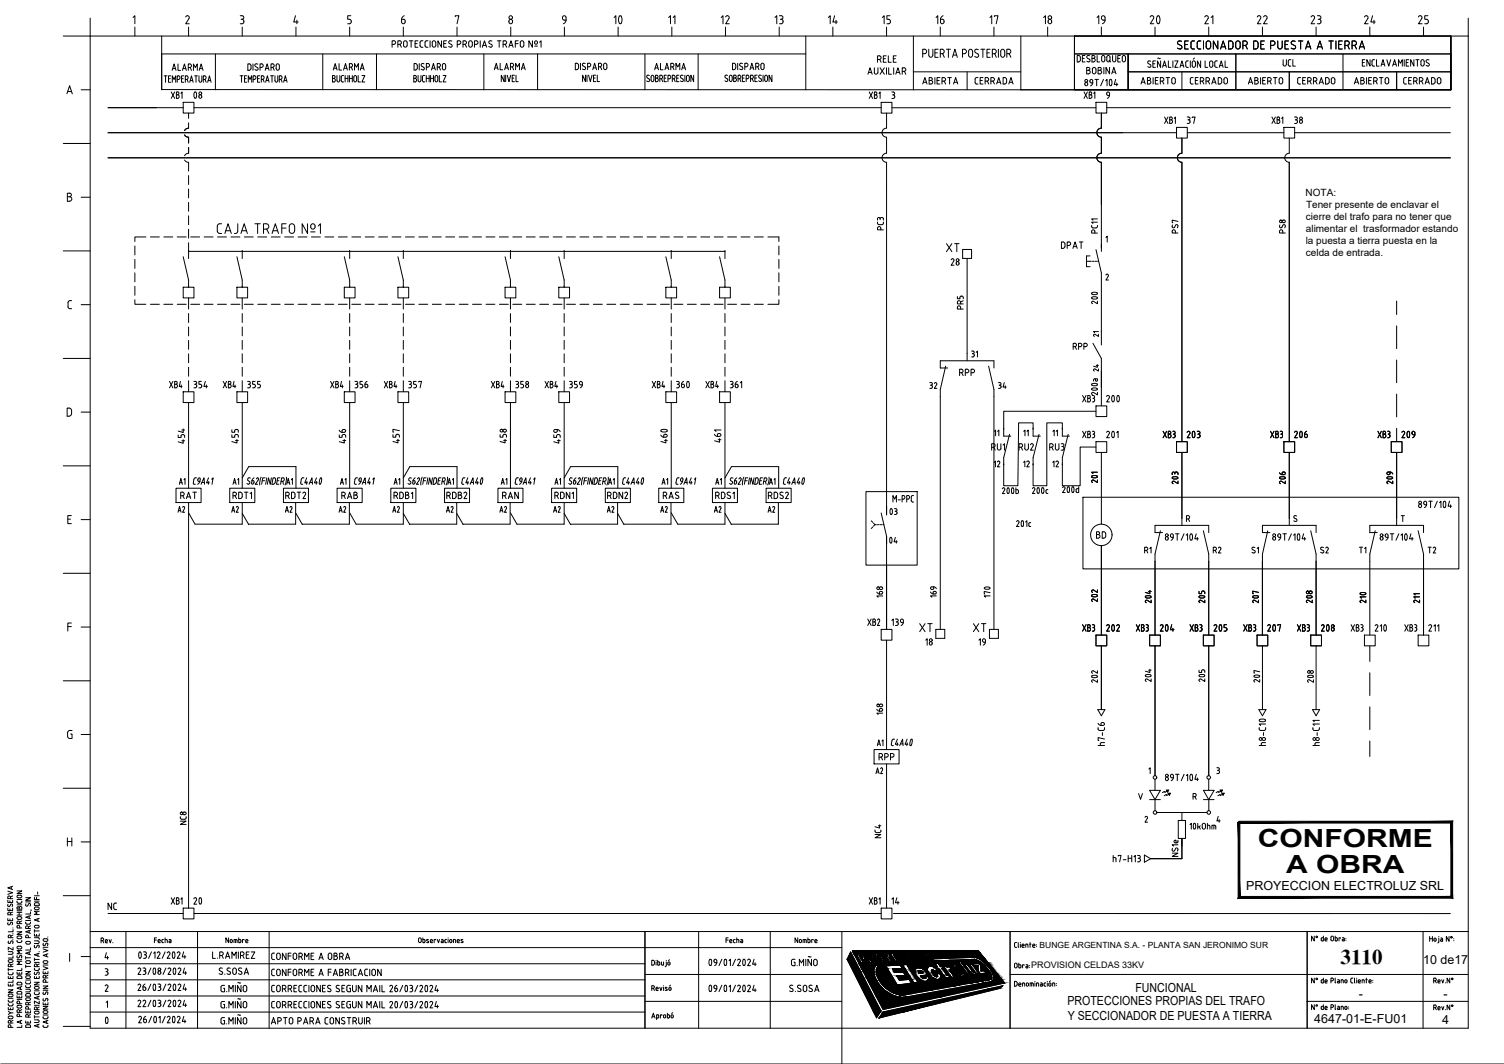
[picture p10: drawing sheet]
<svg xmlns="http://www.w3.org/2000/svg" width="420mm" height="297mm" viewBox="0 0 420 297" stroke-linecap="round" stroke-linejoin="round" font-family="sans-serif">
<defs><g id="words">
<g font-size="7.9">
<text x="168.6" y="8.8">10</text>
<text x="318.9" y="8.8">20</text>
</g>
<g font-size="7.1">
<text x="188" y="110.4">360</text>
<text x="306.9" y="114.3">200</text>
<text x="26.1" y="287.9">0</text>
</g>
<g font-size="7">
<text x="351.4" y="236.4">CONFORME</text>
<text x="359.3" y="243.7">A OBRA</text>
</g>
<g font-size="6.6">
<text x="50.8" y="29.3">08</text>
<text x="308.7" y="87.1" transform="rotate(-90 308.7 87.1)">200</text>
<text x="188.4" y="124.9" transform="rotate(-90 188.4 124.9)">460</text>
<text x="306.9" y="124.2">201</text>
<text x="329.5" y="124.2">203</text>
<text x="359.5" y="124.2">206</text>
<text x="389.5" y="124.2">209</text>
<text x="308.7" y="136.9" transform="rotate(-90 308.7 136.9)">201</text>
<text x="245.5" y="145.7">03</text>
<text x="308.7" y="170" transform="rotate(-90 308.7 170)">202</text>
<text x="323.5" y="170.4" transform="rotate(-90 323.5 170.4)">204</text>
<text x="338.7" y="170.4" transform="rotate(-90 338.7 170.4)">205</text>
<text x="353.5" y="170.4" transform="rotate(-90 353.5 170.4)">207</text>
<text x="368.7" y="170.4" transform="rotate(-90 368.7 170.4)">208</text>
<text x="306.9" y="178.2">202</text>
<text x="322.1" y="178.2">204</text>
<text x="337.3" y="178.2">205</text>
<text x="352.1" y="178.2">207</text>
<text x="367.2" y="178.2">208</text>
<text x="383.1" y="178.2">210</text>
<text x="308.7" y="192.6" transform="rotate(-90 308.7 192.6)">202</text>
<text x="323.5" y="192.6" transform="rotate(-90 323.5 192.6)">204</text>
<text x="338.7" y="192.6" transform="rotate(-90 338.7 192.6)">205</text>
<text x="353.8" y="192.6" transform="rotate(-90 353.8 192.6)">207</text>
<text x="369" y="192.6" transform="rotate(-90 369 192.6)">208</text>
<text x="52.2" y="254.4">20</text>
</g>
<g font-size="6.2">
<text x="330.9" y="137.2" transform="rotate(-90 330.9 137.2)">203</text>
<text x="360.9" y="137.2" transform="rotate(-90 360.9 137.2)">206</text>
<text x="390.9" y="137.2" transform="rotate(-90 390.9 137.2)">209</text>
<text x="245.2" y="153.5">04</text>
<text x="347.8" y="156.3">S1</text>
<text x="367.2" y="156.3">S2</text>
<text x="278.3" y="167.9" transform="rotate(-90 278.3 167.9)">170</text>
<text x="383.5" y="169.7" transform="rotate(-90 383.5 169.7)">210</text>
</g>
<text font-size="5.9" x="374.5" y="269.1">3110</text>
<g font-size="5.7">
<text x="60" y="66.3">CAJA TRAFO Nº1</text>
<text x="263.5" y="71.6">XT</text>
</g>
<g font-size="5.3">
<text x="111.1" y="7.8">6</text>
<text x="154.9" y="7.8">9</text>
<text x="200.7" y="7.8">12</text>
<text x="215.5" y="7.8">13</text>
<text x="230.4" y="7.8">14</text>
<text x="245.5" y="7.8">15</text>
<text x="260.7" y="7.8">16</text>
<text x="275.5" y="7.8">17</text>
<text x="290.7" y="7.8">18</text>
<text x="305.5" y="7.8">19</text>
<text x="335.5" y="7.8">21</text>
<text x="350.3" y="7.8">22</text>
<text x="365.5" y="7.8">23</text>
<text x="380.3" y="7.8">24</text>
<text x="395.5" y="7.8">25</text>
<text x="158" y="109.7">359</text>
<text x="142.9" y="124.9" transform="rotate(-90 142.9 124.9)">458</text>
<text x="256.1" y="177.4">XT</text>
<text x="270.9" y="177.4">XT</text>
</g>
<g font-size="4.9">
<text x="189.8" y="7.8" transform="rotate(-90 189.8 7.8)">11</text>
<text x="357.7" y="19.8">UCL</text>
<text x="46.9" y="28.6">XB1</text>
<text x="271.6" y="24.7">CERRADA</text>
<text x="307.3" y="28.6">9</text>
<text x="331.6" y="24.7">CERRADO</text>
<text x="361.6" y="24.7">CERRADO</text>
<text x="391.2" y="24.7">CERRADO</text>
<text x="330.9" y="35.6">37</text>
<text x="360.9" y="35.6">38</text>
<text x="248" y="65.3" transform="rotate(-90 248 65.3)">PC3</text>
<text x="295.6" y="70.6">DPAT</text>
<text x="264.9" y="75.1">28</text>
<text x="270.6" y="100.9">31</text>
<text x="298.8" y="98.8">RPP</text>
<text x="267.1" y="106.2">RPP</text>
<text x="46.6" y="109.4">XB4</text>
<text x="53.3" y="109.4">354</text>
<text x="61.4" y="109.4">XB4</text>
<text x="68.4" y="109.4">355</text>
<text x="91.4" y="109.4">XB4</text>
<text x="98.4" y="109.4">356</text>
<text x="106.5" y="109.4">XB4</text>
<text x="113.2" y="109.4">357</text>
<text x="136.5" y="109.4">XB4</text>
<text x="143.2" y="109.4">358</text>
<text x="151.3" y="109.4">XB4</text>
<text x="181.3" y="109.4">XB4</text>
<text x="196.1" y="109.4">XB4</text>
<text x="203.2" y="109.4">361</text>
<text x="258.9" y="109.7">32</text>
<text x="278" y="109.7">34</text>
<text x="52.9" y="124.9" transform="rotate(-90 52.9 124.9)">454</text>
<text x="67.7" y="124.9" transform="rotate(-90 67.7 124.9)">455</text>
<text x="97.7" y="124.9" transform="rotate(-90 97.7 124.9)">456</text>
<text x="112.9" y="124.9" transform="rotate(-90 112.9 124.9)">457</text>
<text x="157.7" y="124.9" transform="rotate(-90 157.7 124.9)">459</text>
<text x="202.5" y="124.5" transform="rotate(-90 202.5 124.5)">461</text>
<text x="301.6" y="123.5">XB3</text>
<text x="324.2" y="123.5">XB3</text>
<text x="354.2" y="123.5">XB3</text>
<text x="384.2" y="123.5">XB3</text>
<text x="276.2" y="127">RU1</text>
<text x="283.6" y="127">RU2</text>
<text x="288.9" y="131.6" transform="rotate(-90 288.9 131.6)">12</text>
<text x="292.5" y="127">RU3</text>
<text x="293.2" y="131.6">12</text>
<text x="94.2" y="136.5">A1</text>
<text x="124.2" y="136.5">A1</text>
<text x="139" y="136.5">A1</text>
<text x="169" y="136.5">A1</text>
<text x="199" y="136.5">A1</text>
<text x="49.7" y="140.4">RAT</text>
<text x="64.2" y="140.4">RDT1</text>
<text x="79" y="140.4">RDT2</text>
<text x="94.5" y="140.4">RAB</text>
<text x="109" y="140.4">RDB1</text>
<text x="123.8" y="140.4">RDB2</text>
<text x="139.3" y="140.4">RAN</text>
<text x="154.2" y="140.4">RDN1</text>
<text x="169" y="140.4">RDN2</text>
<text x="48.7" y="144.3">A2</text>
<text x="63.9" y="144.3">A2</text>
<text x="78.7" y="144.3">A2</text>
<text x="97.7" y="144.3" transform="rotate(-90 97.7 144.3)">A2</text>
<text x="109" y="144.3">A2</text>
<text x="123.8" y="144.3">A2</text>
<text x="138.6" y="144.3">A2</text>
<text x="157.7" y="144.3" transform="rotate(-90 157.7 144.3)">A2</text>
<text x="168.6" y="144.3">A2</text>
<text x="183.8" y="144.3">A2</text>
<text x="198.6" y="144.3">A2</text>
<text x="217.7" y="144.3" transform="rotate(-90 217.7 144.3)">A2</text>
<text x="305.5" y="151.3">BD</text>
<text x="322.8" y="155.6" transform="rotate(-90 322.8 155.6)">R1</text>
<text x="338" y="155.6">R2</text>
<text x="397.9" y="155.6">T2</text>
<text x="241.7" y="175.7">XB2</text>
<text x="301.6" y="177.4">XB3</text>
<text x="316.4" y="177.4">XB3</text>
<text x="331.6" y="177.4">XB3</text>
<text x="346.4" y="177.4">XB3</text>
<text x="361.6" y="177.4">XB3</text>
<text x="376.4" y="177.4">XB3</text>
<text x="391.6" y="177.4">XB3</text>
<text x="257.9" y="181.3">18</text>
<text x="272.7" y="181.3">19</text>
<text x="244.1" y="209.5">A1</text>
<text x="309.7" y="209.2" transform="rotate(-90 309.7 209.2)">h7-C6</text>
<text x="244.8" y="213.4">RPP</text>
<text x="243.8" y="217.3">A2</text>
<text x="53.3" y="231.4" transform="rotate(-90 53.3 231.4)">NC8</text>
<text x="247.3" y="234.9" transform="rotate(-90 247.3 234.9)">NC4</text>
<text x="29.3" y="255.1">NC</text>
<text x="46.9" y="253.6">XB1</text>
<text x="252.2" y="253.6" transform="rotate(-90 252.2 253.6)">14</text>
</g>
<g font-size="4.4">
<text x="270.2" y="87.5" transform="rotate(-90 270.2 87.5)">PR5</text>
<text x="304.4" y="95.2">21</text>
<text x="308" y="104.8" transform="rotate(-90 308 104.8)">24</text>
<text x="285" y="122.8">11</text>
<text x="293.2" y="122.8">11</text>
<text x="280.5" y="131.6" transform="rotate(-90 280.5 131.6)">12</text>
<text x="52.9" y="136.5" transform="rotate(-90 52.9 136.5)">A1</text>
<text x="67.7" y="136.5" transform="rotate(-90 67.7 136.5)">A1</text>
<text x="82.9" y="136.5" transform="rotate(-90 82.9 136.5)">A1</text>
<text x="112.9" y="136.5" transform="rotate(-90 112.9 136.5)">A1</text>
<text x="157.7" y="136.5" transform="rotate(-90 157.7 136.5)">A1</text>
<text x="187.7" y="136.5" transform="rotate(-90 187.7 136.5)">A1</text>
<text x="217.7" y="136.5" transform="rotate(-90 217.7 136.5)">A1</text>
<text x="378.9" y="155.6">T1</text>
<text x="247.6" y="167.9" transform="rotate(-90 247.6 167.9)">168</text>
<text x="247.6" y="200.7" transform="rotate(-90 247.6 200.7)">168</text>
</g>
<text font-size="4" x="280.1" y="122.8" transform="rotate(-90 280.1 122.8)">11</text>
<g font-size="3.5">
<text x="348.1" y="248.4">PROYECCION ELECTROLUZ SRL</text>
<text x="397.6" y="269.1">10 de17</text>
<text x="298.2" y="280.6">PROTECCIONES PROPIAS DEL TRAFO</text>
<text x="317.2" y="277">FUNCIONAL</text>
<text x="379.6" y="278.6">-</text>
<text x="403.3" y="278.6">-</text>
<text x="298.3" y="284.9">Y SECCIONADOR DE PUESTA A TIERRA</text>
<text x="367.1" y="285.6">4647-01-E-FU01</text>
<text x="402.9" y="285.9">4</text>
</g>
<g font-size="2.8">
<text x="364.7" y="54.8">NOTA:</text>
<text x="364.9" y="58.1">Tener presente de enclavar el</text>
<text x="364.8" y="61.5">cierre del trafo para no tener que</text>
<text x="364.8" y="64.8">alimentar el trasformador estando</text>
<text x="364.8" y="68.2">la puesta a tierra puesta en la</text>
<text x="364.8" y="71.5">celda de entrada.</text>
</g>
<text font-size="2.5" x="288.1" y="270.2">PROVISION CELDAS 33KV</text>
<text font-size="2.4" x="290.4" y="264.7">BUNGE ARGENTINA S.A. - PLANTA SAN JERONIMO SUR</text>
</g></defs>
<!-- layer: COTAS -->
<g fill="none" stroke="#000" stroke-width=".28">
<path d="M45.2 10.1v15M45.2 15.1h179.9M60.2 15.1v10M90.2 15.1v10M105.2 15.1v10M109.5 12.4h.5a.49 .49 0 0 0 .5-.5 .49 .49 0 0 0-.5-.5h-.5v1.8M111.1 12.4h.5a.49 .49 0 0 0 .5-.5 .49 .49 0 0 0-.4-.5h-.6v1.8M111.7 12.4l.4 .8M112.7 12.7a.5 .5 0 0 0 .5 .5 .5 .5 0 0 0 .5-.5M113.7 11.9a.5 .5 0 0 0-.5-.5 .5 .5 0 0 0-.5 .5l.1 .8M113.7 11.9v.8M114.3 11.4h1"/>
<path d="M114.9 11.4v1.8M116 12.2h.5M116.8 11.4h-.8v1.8h.8M117.3 11.8l.1 1.1 .4 .3M117.8 11.4l-.5 .4M117.8 11.4h.4M117.8 13.2h.4M118.7 11.8l.1 1.1 .4 .3M119.2 11.4l-.5 .4M119.2 11.4h.3M119.2 13.2h.3M120.1 11.4v1.8"/>
<path d="M120.7 12.7a.5 .5 0 0 0 .5 .5 .5 .5 0 0 0 .5-.5M120.8 12.7l-.1-.8a.5 .5 0 0 1 .5-.5 .5 .5 0 0 1 .5 .5l.1 .8M123.3 11.4v1.8l-1-1.8v1.8M124 12.2h.5M124.8 11.4h-.8v1.8h.8M126.2 11.5a.47 .47 0 0 0-.6 0 .47 .47 0 0 0 0 .6l.5 .3a.45 .45 0 0 1 .1 .7 .45 .45 0 0 1-.7 0l-.2-.1M127.7 12.4h.5a.49 .49 0 0 0 .5-.5 .49 .49 0 0 0-.5-.5h-.5v1.8M129.3 12.4h.5a.49 .49 0 0 0 .5-.5 .49 .49 0 0 0-.5-.5h-.5v1.8M129.9 12.4l.4 .8M130.9 12.7a.5 .5 0 0 0 .5 .5 .5 .5 0 0 0 .5-.5M130.9 12.7v-.8a.5 .5 0 0 1 .5-.5 .5 .5 0 0 1 .5 .5l.1 .8M132.5 12.4h.5a.49 .49 0 0 0 .5-.5 .49 .49 0 0 0-.4-.5h-.6v1.8"/>
<path d="M134.2 11.4v1.8M134.7 13.2l.6-1.8 .7 1.8M134.9 12.7h.9M135.2 15.1v10M136.5 13l.6 .2M137.4 11.5a.47 .47 0 0 0-.7 0 .47 .47 0 0 0 .1 .6l.7 .6-.1 .3-.3 .2M138.9 11.4h1.1M139.4 11.4v1.8M140.5 12.4h.5a.49 .49 0 0 0 .5-.5 .49 .49 0 0 0-.4-.5h-.6v1.8M141.1 12.4l.4 .8M142.2 13.2l.5-1.8 .6 1.8M142.3 12.7h.9"/>
<path d="M144 12.2h.7M144.7 11.4h-.7v1.8M145.3 12.7a.5 .5 0 0 0 .5 .5 .5 .5 0 0 0 .5-.5M145.4 12.7l-.1-.8a.5 .5 0 0 1 .5-.5 .5 .5 0 0 1 .5 .5v.8M148.7 11.4v1.8l-1-1.8v1.8M149.4 12a.43 .43 0 0 1 .3-.6 .43 .43 0 0 1 .4 .6M149.4 12.9h.7M149.4 12l.3 .4 .4-.4M150.2 15.1v10M150.7 11.8l.5-.4v1.8M180.2 15.1v10M195 15.1v10"/>
<path d="M225.1 10.1v15M255.2 10.1v15M257.8 15h.5a.63 .63 0 0 0 .6-.6 .63 .63 0 0 0-.6-.7h-.5v2.3M259.5 13.7v1.7a.56 .56 0 0 0 .5 .6 .56 .56 0 0 0 .6-.6v-1.7M261.2 14.8h.7M262.1 13.7h-.9v2.3h.9M262.7 15h.5a.63 .63 0 0 0 .6-.6 .63 .63 0 0 0-.6-.7h-.5v2.3M263.4 15l.4 1M264.4 13.7h1.1M264.9 13.7v2.3M266.1 16l.7-2.3 .6 2.3M266.3 15.4h1"/>
<path d="M268.9 15h.5a.63 .63 0 0 0 .6-.6 .63 .63 0 0 0-.6-.7h-.5v2.3M271.7 14.4a.56 .56 0 0 0-.6-.7 .56 .56 0 0 0-.5 .7v1a.55 .55 0 0 0 .6 .6 .55 .55 0 0 0 .5-.6M271.7 14.4v1M273.2 15a.58 .58 0 0 1 0 1 .58 .58 0 0 1-.9-.2M273.3 13.9a.56 .56 0 0 0-.8 0 .56 .56 0 0 0 0 .8l.7 .4M274 13.7h1.1M274.6 13.7v2.3M275.7 14.8h.7M276.6 13.7h-.9v2.3h.9M277.2 15h.6a.63 .63 0 0 0 .5-.6 .63 .63 0 0 0-.5-.7h-.6v2.3M277.9 15l.4 1M278.9 13.7v2.3"/>
<path d="M279.7 13.9l.4-.2 .4 .2 .2 1.5a.55 .55 0 0 1-.6 .6 .55 .55 0 0 1-.5-.6zM281.3 15h.5a.63 .63 0 0 0 .6-.6 .63 .63 0 0 0-.6-.7h-.5v2.3M281.9 15l.5 1M285.2 10.1v15M300.2 10.1h105.1v15h-105.1zM300.2 15.1h105.1M300.2 10.1v15M315.2 15.1v10M329.4 11.4l-.3 .2-.1 .4 .9 .7a.56 .56 0 0 1 .1 .9 .56 .56 0 0 1-.8 0l-.2-.2M331 12.4h.7M332 11.4h-1v2.3h1M332.7 12l.1 1.4 .9 .3"/>
<path d="M333.3 11.4l-.5 .3-.1 .3M333.3 11.4h.4M334.5 12v1.4l1 .3M335 11.4l-.5 .3v.3M335 11.4h.5M336.2 11.4v2.3M337 12a.62 .62 0 0 1 .6-.6 .62 .62 0 0 1 .6 .6M337 12.1v1a.62 .62 0 0 0 .6 .6 .62 .62 0 0 0 .6-.6v-1M340.2 11.4v2.3l-1.2-2.3v2.3M341 13.7l.7-2.3 .8 2.3M341.2 13.1h1M343.8 11.4l.6 .4v1.5a.95 .95 0 0 1-1.2 .4v-2.3h.6"/>
<path d="M345.2 12a.62 .62 0 0 1 .6-.6 .62 .62 0 0 1 .7 .6M345.2 12.1v1a.62 .62 0 0 0 .6 .6 .62 .62 0 0 0 .7-.6v-1M345.2 15.1v10M347.2 12.7h.6M347.8 11.4a.62 .62 0 0 1 .6 .6 .62 .62 0 0 1-.6 .7M347.8 11.4h-.6v2.3M348 12.7l.5 1M350.8 11.4l.4 .2 .3 .5M350.8 11.4h-.6v2.3h.6M351.5 13l-.3 .5-.4 .2M351.5 12.1v.9M352.2 12.4h.8"/>
<path d="M353.2 11.4h-1v2.3h1M355 12.7h.6M355.6 11.4a.62 .62 0 0 1 .6 .6 .62 .62 0 0 1-.6 .7M355.6 11.4h-.6v2.3M357 11.4v1.7a.62 .62 0 0 0 .6 .6 .62 .62 0 0 0 .6-.6v-1.7M359 12.4h.7M360 11.4h-1v2.3h1M360.7 13.4l.8 .3M361.2 11.4l.6 .1M361.2 11.4l-.4 .2-.1 .4 1.2 1.1-.1 .4-.3 .2M362.7 11.4h1.3M363.3 11.4v2.3"/>
<path d="M364.7 13.7l.8-2.3 .7 2.3M364.9 13.1h1.1M368 13.7l.7-2.3 .8 2.3M368.2 13.1h1.1M371.2 11.4h1.3M371.8 11.4v2.3M373.2 11.4v2.3M374 12.4h.7M375 11.4h-1v2.3h1M375.2 15.1v10M375.7 12.7h.6M376.3 11.4a.62 .62 0 0 1 .7 .6 .62 .62 0 0 1-.7 .7"/>
<path d="M376.3 11.4h-.6v2.3M376.5 12.7l.5 1M377.7 12.7h.6M378.3 11.4a.62 .62 0 0 1 .6 .6 .62 .62 0 0 1-.6 .7M378.3 11.4h-.6v2.3M378.5 12.7l.5 1M379.7 13.7l.8-2.3 .7 2.3M379.9 13.1h1.1M405.3 10.1v15h-120.1M45.2 25l240 .1M255.2 20.1h30M315.2 20.1h90.1"/>
</g>
<!-- layer: 0 -->
<g fill="none" stroke="#000" stroke-width=".28">
<path d="M25.2 10.1h385v276.9h-385zM51.6 37.7l.4 .4 .7 .2v1.6M52.7 34.3v1.5l-.7 .2-.4 .5M52.7 31.6v1.4M242.8 25.7l1 1.8M243.8 25.7l-1 1.8M244.3 25.7h.5l.2 .4-.3 .4 .3 .2v.5l-.3 .3h-.4zM244.3 26.5h.4M245.6 26.1l.3-.4v1.8M246.2 28.6h3v3h-3zM247.7 31.6v4.2a1.26 1.26 0 0 0-1.3 1.2 1.26 1.26 0 0 0 1.3 1.3M247.7 38.3v4.5a1.26 1.26 0 0 0-1.3 1.2 1.26 1.26 0 0 0 1.3 1.3v96.4"/>
<path d="M302.8 25.7l1 1.8M303.8 25.7l-1 1.8M304.3 25.7h.5l.2 .4-.3 .3 .3 .3v.5l-.3 .2-.4 .1zM304.3 26.5h.4M305.5 26.1l.4-.4v1.8M306.2 28.6h3v3h-3zM307.7 31.6v4.2a1.26 1.26 0 0 0-1.3 1.2 1.26 1.26 0 0 0 1.3 1.3M307.7 38.3v4.5a1.26 1.26 0 0 0-1.3 1.2 1.26 1.26 0 0 0 1.3 1.3v24.9M325.3 32.7l1 1.8M326.3 32.7l-1 1.8M326.8 33.5h.4M327.2 32.7l.3 .4-.3 .4 .4 .4-.4 .5"/>
<path d="M327.2 32.7h-.4v1.8h.4M328 33.1l.4-.4v1.8M328.7 35.6h3v3h-3zM330.2 38.6v4.2M355.3 32.7l1 1.8M356.3 32.7l-1 1.8M356.8 33.5h.4M357.2 33.5l.3 .4-.3 .5M357.2 33.5l.2-.2v-.4l-.6-.2v1.8h.4M358 33.1l.4-.4v1.8M358.7 35.6h3v3h-3zM360.2 38.6v4.2a1.26 1.26 0 0 0-1.3 1.2 1.26 1.26 0 0 0 1.3 1.3v78"/>
<path d="M51.6 44.7l.4 .4 .7 .2v2.5M52.7 41.2v1.6l-.7 .2-.4 .5M52.7 49v2.5M52.7 52.8v2.5M52.7 56.5v2.5M330.2 42.8a1.26 1.26 0 0 0-1.3 1.2 1.26 1.26 0 0 0 1.3 1.3M330.2 45.3v78M51.2 71.7l1.5 6.5v2M52.7 70.2h.1M52.7 60.2v2.5M52.7 64v2.5M52.7 67.8v4.4"/>
<path d="M52.7 70.2h149.8M66.2 71.7l1.5 6.5v2M67.7 70.2h.1M67.7 70.2v2M96.2 71.7l1.5 6.5v2M97.7 70.2h.1M97.7 70.2v2M111.2 71.7l1.5 6.5v2M112.7 70.2h.1M112.7 70.2v2M141.1 71.7l1.5 6.5v2M142.6 70.2h.1"/>
<path d="M142.6 70.2v2M156.1 71.7l1.5 6.5v2M157.6 70.2h.1M157.6 70.2v2M186 71.7l1.5 6.5v2M187.5 70.2h.1M187.5 70.2v2M201 71.7l1.5 6.5v2M202.5 70.2h.1M202.5 70.2v2M270.2 72.1v26.6M303.5 72.9h1"/>
<path d="M303.5 71.4v3.1h1M306.2 69.7l1.5 6.5M307.7 78.2v14.4M308.9 66.3l.4-.4v1.7M51.2 80.2h3v3h-3zM52.7 80.2h.1M52.7 83.2v3.1M52.7 87.5v2.5M52.7 91.3v2.5M52.7 95v2.5M52.7 98.8v2.5M66.2 80.2h3v3h-3z"/>
<path d="M67.7 80.2h.1M67.7 83.2v3.1M67.7 87.5v2.5M67.7 91.3v2.5M67.7 95v2.5M67.7 98.8v2.5M96.2 80.2h3v3h-3zM97.7 80.2h.1M97.7 83.2v3.1M97.7 87.5v2.5M97.7 91.3v2.5M97.7 95v2.5"/>
<path d="M97.7 98.8v2.5M111.2 80.2h3v3h-3zM112.7 80.2h.1M112.7 83.2v3.1M112.7 87.5v2.5M112.7 91.3v2.5M112.7 95v2.5M112.7 98.8v2.5M141.1 80.2h3v3h-3zM142.6 80.2h.1M142.6 83.2v3.1M142.6 87.5v2.5"/>
<path d="M142.6 91.3v2.5M142.6 95v2.5M142.6 98.8v2.5M156.1 80.2h3v3h-3zM157.6 80.2h.1M157.6 83.2v3.1M157.6 87.5v2.5M157.6 91.3v2.5M157.6 95v2.5M157.6 98.8v2.5M186 80.2h3v3h-3zM187.5 80.2h.1"/>
<path d="M187.5 83.2v3.1M187.5 87.5v2.5M187.5 91.3v2.5M187.5 95v2.5M187.5 98.8v2.5M201 80.2h3v3h-3zM202.5 80.2h.1M202.5 83.2v3.1M202.5 87.5v2.5M202.5 91.3v2.5M202.5 95v2.5M202.5 98.8v2.5"/>
<path d="M390.2 84.1v3.7M390.2 91v6.3M51.2 109.4h3v3h-3zM52.7 102.5v2.5M52.7 112.4v23.9M66.2 109.4h3v3h-3zM67.7 102.5v2.5M67.7 112.4v23.9M96.2 109.4h3v3h-3zM97.7 102.5v2.5M97.7 112.4v23.9M111.2 109.4h3v3h-3z"/>
<path d="M112.7 102.5v2.5M112.7 112.4v23.9M141.1 109.4h3v3h-3zM142.6 102.5v2.5M142.6 112.4v23.9M156.1 109.4h3v3h-3zM157.6 102.5v2.5M157.6 112.4v23.9M187.5 112.4v23.9M201 109.4h3v3h-3zM202.5 102.5v2.5M202.5 112.4v23.9"/>
<path d="M262.7 110.7v65M264.2 102.2l-1.5 6.5M264.8 102.7h-2.1v-2h15v2M276.2 102.2l1.5 6.5M277.7 110.7v65M288.6 119.8v-1.7h-4l-.2 17.5h-4v-5.8M296.8 119.8v-1.7h-4.4v17.5h-3.8v-5.8M302.4 110.4l1 1.8M303.4 110.4l-1 1.8M303.9 111.2h.4M304.3 111.2l.4 .5-.4 .5M304.3 111.2l.2-.2v-.4l-.6-.2v1.8h.4"/>
<path d="M306.2 114.8h-25.8v5M307.7 103.6v9.7M390.2 100.5v6.4M390.2 110v6.4M67.7 133.4l1.8-3.1h13.2v6M112.7 133.4l1.8-3.1h13.2v6M157.6 133.4l1.8-3.1h13.2v6M184 136.3h7v4h-7zM185.3 138.4h.5a.5 .5 0 0 0 .5-.5 .5 .5 0 0 0-.5-.5h-.5v1.8M185.9 138.4l.4 .8M186.9 139.2l.6-1.8 .6 1.8M189.4 138.4l.2 .5-.3 .3"/>
<path d="M189.6 137.5a.47 .47 0 0 0-.7 0 .47 .47 0 0 0 0 .6l.6 .3M199 136.3h7v4h-7zM199.9 138.4h.5a.5 .5 0 0 0 .5-.5 .5 .5 0 0 0-.5-.5h-.5v1.8M200.5 138.4l.4 .8M202 137.4h-.5v1.8M202.5 138.6l-.3 .5-.2 .1M202.5 133.4l1.8-3.1h13.2v6M202.5 138v.6M203.3 138.2l.6 .2M203.9 138.4l.2 .5-.4 .3M204.7 137.8l.4-.4v1.8M214 136.3h7v4h-7z"/>
<path d="M214.7 138.4h.4a.5 .5 0 0 0 .5-.5 .5 .5 0 0 0-.4-.5h-.5v1.8M215.3 138.4l.4 .8M216.7 137.4h-.4v1.8M217.2 138.6v.3l-.5 .3M217.3 138v.6M218.3 137.4l-.3 .1-.1 .4 .8 .5M218.6 138.4l.2 .5-.3 .3M219.5 137.7l.4-.3 .3 .4-.7 1.4h.8M282 121.3l-1.6 6.5M290.3 121.3l-1.7 6.5M298.4 121.3l-1.6 6.5M306.2 124.8h-4.4v10.8h-5v-5.8"/>
<path d="M307.7 126.3v20M330.2 126.3v20.4M360.2 126.3v20.4M390.2 126.3v20.4M399.1 139.9h1M399.6 139.9v1.8M401.5 139.9l-.8 1.8M404.9 139.9l-.4 1.4h1M52.7 140.3v113.3M67.7 140.3v6h-13.2l-1.8-3.1M67.7 143.3l1.8 3.2M82.6 140.3v6h-13.2"/>
<path d="M82.7 143.3l1.8 3.2M97.6 140.3v6h-13.2M112.7 140.3v6h-13.2l-1.8-3.1M112.7 143.3l1.8 3.2M127.6 140.3v6h-13.2M127.6 143.3l1.8 3.2M142.5 140.3v6h-13.2M157.6 140.3v6h-13.2l-1.8-3.1M157.6 143.3l1.8 3.2M172.5 140.3v6h-13.2M172.5 143.3l1.8 3.2M187.5 140.3v6h-13.2"/>
<path d="M202.5 140.3v6h-13.2l-1.8-3.1M202.5 143.3l1.8 3.2M217.4 140.3v6h-13.1M246.2 143.2l1.5 6.5M247.7 151.7v24M307.7 152.3v25M322.7 156.7v20.6M324.2 148.2l-1.5 6.5M324.8 148.7h-2.1v-2h15v2M327 149.6v-.4l.4-.2a1.06 1.06 0 0 1-.2 1.8M327 149.6l.4 .4M327.4 150h.4"/>
<path d="M328.4 149h1M328.9 149v1.8M330.8 149l-.8 1.8M331.4 149.4l.4-.4v1.8M331.4 144.9h.5a.44 .44 0 0 0 .4-.5 .44 .44 0 0 0-.4-.4h-.5v1.6M332 144.9l.3 .7M333 149.1l.2 .8-.2 .8M333 149.1l-.1-.1a.99 .99 0 0 0 0 1.8l.1-.1M334.2 149l-.4 1.4h1M334.5 150v.8M336.2 148.2l1.5 6.5M337.7 156.7v20.6"/>
<path d="M352.7 156.7v20.6M354.2 148.2l-1.5 6.5M354.8 148.7h-2.1v-2h15v2M356.3 150.2a.4 .4 0 0 0-.6-.2 .4 .4 0 0 0 0 .6 .4 .4 0 0 0 .6-.2M356.4 150.2v.2M357 149.6v-.4l.4-.2a1.06 1.06 0 0 1-.2 1.8M357 149.6l.2 .4h.6M358.4 149h1M358.9 149v1.8M360.8 149l-.8 1.8M361.4 149.4l.4-.4v1.8M361.4 145.4l.6 .2"/>
<path d="M362.2 144.1a.43 .43 0 0 0-.6-.1 .43 .43 0 0 0 0 .6l.7 .5-.3 .5M362.6 149.1l.1-.1a1.01 1.01 0 0 1 0 1.8l-.3-.9zM364.2 149l-.4 1.4h1M364.5 150v.8M366.2 148.2l1.5 6.5M367.7 156.7v20.6M382.7 156.7v20.6M384.2 148.2l-1.5 6.5M384.7 148.7h-2v-2h15v2M387 149.6l.4 .4M387 149.6v-.4l.4-.2a1.06 1.06 0 0 1-.3 1.8M387.4 150h.4"/>
<path d="M388.4 149h1M388.9 149v1.8M390.8 149l-.8 1.8M391.4 149.4l.4-.4v1.8M391.4 144h.9M391.9 144v1.6M392.6 149.1v-.1a1.01 1.01 0 0 1 0 1.8l-.2-.9zM394.2 149l-.4 1.4h1M394.5 150v.8M396.2 148.2l1.5 6.5M397.7 156.7v20.6M398.5 140.3v-.2a.47 .47 0 0 0-.8 .2 .47 .47 0 0 0 .4 .6h.4"/>
<path d="M398.5 140.9l-.1 .5-.5 .3M398.5 140.3v.6M402.1 140.3l.4-.4v1.8M403.3 140l.1-.1a1.01 1.01 0 0 1 0 1.8l-.3-.9zM405.2 140.9v.8M246.2 175.7h3v3h-3zM247.7 178.7v30.6M396.2 177.3h3v3h-3zM307.7 180.3v17.8M322.7 180.3v36.2M337.7 180.3v36.2M351.7 198.1h2l-1 1.7z"/>
<path d="M352.7 180.3v17.8M366.7 198.1h2l-1 1.7zM367.7 180.3v17.8M382.7 180.3v4.3M382.7 187.8v6.4M382.7 197.3v6.4M247.7 213.3v40.2M321 214.7l.3-.4v1.7M322.7 217.6v3M327 216.5v.3M327 216.5l.4-.4 .4 .4M327 216.7l.2 .4 .6 .1"/>
<path d="M327.8 216.5l-.1 .9-.5 .5M328.4 216.2h1M328.9 216.2v1.8M330.8 216.2l-.8 1.8M331.4 216.5l.4-.3v1.8M332.6 216.2h.1a1.01 1.01 0 0 1 0 1.7l-.3-.9zM334.2 216.2l-.4 1.4h1M334.5 217.2v.8M337.7 217.6v3M339.9 214.3h.4M339.9 216h.4M340.1 215.1h.2"/>
<path d="M340.3 214.3l.4 .4-.4 .4 .3 .1v.6l-.3 .2M351.7 203.5l.5 .4h1.1l.3-.4M351.8 208.1h1.8M351.8 203.1v.4M351.9 200.9l.8-.2 .8 .3a.99 .99 0 0 1-1.7 .1zM352.4 207.7v.4M353 204.5v.8M353.6 207.3l-1.1 .1-.1 .3M353.6 202.1h-1.8l.4 .4M353.6 203.1v.4M366.8 203.5l.4 .4h1.1l.3-.4M366.8 208.1h1.8"/>
<path d="M366.8 203.1v.4M367.4 207.7v.4M368 205.9l-.4 .4 .4 .4M368 205.9a.43 .43 0 0 1 .6 .4 .43 .43 0 0 1-.6 .4M368 204.5v.8M368.6 207.3l-1.1 .1-.1 .3M368.6 202.1h-1.8l.4 .4M368.6 201.1h-1.8l.4 .4M368.6 203.1v.4M382.7 206.9v4.3M311 239.4l.7 .2 .1 1M311 238.8v1.8"/>
<path d="M312.4 239v-.2h.8l-.4 1.8M315.2 238.8v1.8M315.2 239.6h1M316.2 238.8v1.8M316.8 239.2l.4-.4v1.8M317.8 238.8l.7 .2v.4l-.3 .2M318 239.6h.2M318.1 221.5l.5 1.6 .6-1.6M318.2 239.6l.4 .4M319.7 238.7l1.7 1-1.7 1zM319.9 228.2l.3-.3 .4 .4-.7 1.2h.7M321.2 220.6h3l-1.5 2.6z"/>
<path d="M321.2 223.2h3M322.7 223.2v3.1M323.2 226.8h14M325.9 220.6h.5l-.2 .5zM326 220.9l-.6 .3-.1-.3-.6 .4M326.4 221.5h.5l-.2 .5zM326.5 221.7l-.6 .4-.1-.3-.6 .4M329.2 229.1h2v5h-2zM330.2 226.8v2.3M330.2 234.1v5.6h-8.8M333.3 222.4h.4M333.7 221.5a.46 .46 0 0 1 .5 .5 .46 .46 0 0 1-.5 .4"/>
<path d="M333.7 221.5h-.4v1.6M333.8 222.4l.4 .7M336.2 220.6h3l-1.5 2.6zM336.2 223.2h3M337.7 223.2v3.1M340.3 227.9l-.3 1.3h.9M340.6 228.8v.7M340.9 220.6h.6l-.3 .5zM341 220.9l-.5 .3-.2-.3-.6 .4M341.4 221.5h.5l-.2 .5zM341.5 221.7l-.5 .4-.2-.3-.6 .4M242.8 250.6l1 1.8"/>
<path d="M243.8 250.6l-1 1.8M244.3 250.6l.5 .1 .2 .3-.3 .4 .3 .2v.6l-.3 .2h-.4zM244.3 251.4h.4M245.6 251l.3-.4v1.8M246.2 253.5h3v3h-3zM313.8 240h.8M318.6 240.2l-.2 .3-.6 .1M318.6 240v.2M25.2 260.1h385M25.2 264.5h210M25.2 278.1h155M25.2 273.5h155"/>
<path d="M25.2 269.1h155M35.2 260.1v26.9M55.2 260.1v26.9M75.2 260.1v26.9M180.2 272h55M180.2 279.6h55M180.2 260.1v26.9M195.2 260.1v26.9M215.2 260.1v26.9M235.2 260.1v36.9M237.6 265.8l8.5 16.4-1.2 1.9-8.2-16.3zM238.1 265.5l35.2-.1 7.3 9-33.9 7.4z"/>
<path d="M239.3 266.4h1.4a.94 .94 0 0 1 .7 1.4h-.8l.6 1.1h-.6zM240.1 266.7h.4a.46 .46 0 0 1 .3 .8h-.3zM243.2 266.3l-1.5 .1 1.5 2.5 .5-.1-.6-1h.4M243.2 266.3l.6 .5 .1 .7 1.1 1.3h-.6l-.6-.9-.3-.1M243.3 266.9l.1 .4-.5 .1-.5-.7 .9 .2M244.7 266.3a1.91 1.91 0 0 1 1.9 2.4 1.91 1.91 0 0 1-1.9-2.4zM244.8 269.3l.5 .2a4.4 4.4 0 0 0 1.1 5.3 7.6 7.6 0 0 0 6.7 2.9l23.3-4.2a.72 .72 0 0 0 .7-.4 .72 .72 0 0 0-.2-.8 7.9 7.9 0 0 0-4.7-4.5l-11.4 .5-.3-.6 11.7-.4a7.8 7.8 0 0 1 5.4 5.6l-.2 .7-.7 .5-23.2 4.2a8.6 8.6 0 0 1-9.4-7l.1-.7zM245.1 266.7a1.75 1.75 0 0 1 1.2 1.7 1.75 1.75 0 0 1-1.2-1.7zM246.4 266.3l.6-.1 .9 .8-.1-.8h.5l.1 1.3 .7 1.1h-.6l-.5-.9zM247.5 269.6l3.9-.2 .7 1-2.8 .1 .6 1 2.4-.1 .6 .9-2.4 .2 .8 1.2 2.6-.3 .7 1.1-3.9 .5zM248.7 266.2l1.4-.1 .3 .5h-.8l.3 .5h.7l.3 .4h-.7l.4 .6h.8l.2 .4h-1.3zM251.9 277.8h.1"/>
<path d="M252.2 269.4l1.1-.1 3.2 4.9-1.2 .2zM252.5 266.6a.84 .84 0 0 0-1.3-.3 2.3 2.3 0 0 0 1.9 2.2l.2-.5-.2-.4h-.4l.1 .4a1.49 1.49 0 0 1-1-1.5l.4 .4M252.5 266.6l.1 .2-.4 .1M254.6 266.1h.5l1.4 2.1h-.5zM255 267.5l.2 .8a1.01 1.01 0 0 1-1.5-.6l-.2-.3a.87 .87 0 0 1-.1-1.4l.7 .3 .4 .5h-.3l-.5-.3a1.48 1.48 0 0 0 1 1.5v-.4l.3-.1M256.2 266.1a1.77 1.77 0 0 1 1.7 2.1 1.77 1.77 0 0 1-1.7-2.1zM256.5 266.3a1.7 1.7 0 0 1 1.1 1.6 1.7 1.7 0 0 1-1.1-1.6zM257.1 272.4l1 .7h.3l.2-.4 .8-.1a1.16 1.16 0 0 1-.5 1.3 1.16 1.16 0 0 1-1.4-.1 2.73 2.73 0 0 1-1.7-3.3 2.22 2.22 0 0 1 3.2 1.1l.2 .5-2 .3M257.7 266.1h.4l1.2 1.1-.7-1.1h.4l1.3 1.9-.3 .1-1.3-1.1 .8 1.1-.4 .1zM257.9 271.6l-.4-.5-.5-.2a.42 .42 0 0 0-.4 .6l.1 .3M257.9 271.6l-1.2 .2M259.3 269.9a2.18 2.18 0 0 1 2.9 1.1l-1 .2-.8-.5a1.59 1.59 0 0 0 1.3 2l.2-.3-.2-.6 .9-.1a1.07 1.07 0 0 1 0 1.5 1.07 1.07 0 0 1-1.5 0l-1.3-1a2.03 2.03 0 0 1-.5-2.3z"/>
<path d="M263.7 272.5a1.26 1.26 0 0 0 1.3 .5M263.8 272.6l-1.5-2.1h-.4l-.4-.6h.4l-.7-.9 .9-.1 .6 .9h.5l.4 .6h-.4l1.2 1.7 .6 .2 .5 .7-.6 .1M265.3 270.9l.1-.3 .4-.1-.7-.9h-.3l-.1 .4-.3-.3h-.8l2.2 3.2 .8-.1-1.3-1.8M266.4 269.5a2.61 2.61 0 0 1 3 2.6l-.2 .3a2.61 2.61 0 0 1-3-2.6zM266.9 270.1l.3-.2 .6 .2 .6 .5 .2 .4a.48 .48 0 0 1 .1 .8 .48 .48 0 0 1-.7 0l-.3-.3M266.9 270.1l-.2 .3 .1 .4 .9 .7M267.6 268.4l.7-.1 2.8 3.9-.6 .1zM269 272.7l.8-.1 .3 .4h-.7l1.1 .4 .5 .6-.2 .4-.7-.1-.4-.5 .3-.1 .3 .3 .1-.1-.9-.4-.5-.6zM269.5 269.2h.7l1.4 1.9 .6 .3 .1-.3-1.5-1.9 .7-.1 2 2.8-.6 .1-.3-.4v.3a.91 .91 0 0 1-1.4-.4zM269.5 272.5h.1M271 274.1l.3-.1 .2 .3h-.2zM271.7 272.5l.4 .4-.2 .2"/>
<path d="M271.7 272.5h-.4l.4 .6h.2M271.8 269.1l1.7-.1 .5 .5 .1 1.6 .9-.1 .5 .6-1.6 .3-.6-.8-.1-1.5-.9 .1zM272.5 273.1l.8 .9-.4 .1-.5-.6M272.6 273.2l-.2-.1v-.3a.92 .92 0 0 0-1.4-.4l1.2 1.8 .4-.1-.5-.7h.3M272.7 272.1h.4l1.1 1.4 .5-.1 .2 .3-.8 .1zM273.1 273.7l.3-.1 .2 .3-.2 .1zM274.8 273.4h.2l.3 .2-.3 .1zM282.2 272h127.9M282.2 260.1v26.9M365.1 279.6h45M365.2 260.1v26.9M397.6 260.1v26.9"/>
<path d="M.2 297h419.9M25.2 282.5h155M246.7 282.5l33.4-7.3-.8 .7-33.7 8.3z"/>
<circle cx="325.9" cy="150.3" r=".46"/>
<circle cx="326" cy="149.4" r=".39"/>
<circle cx="355.9" cy="149.4" r=".39"/>
<circle cx="385.9" cy="150.3" r=".46"/>
<circle cx="386" cy="149.4" r=".39"/>
<circle cx="396.7" cy="141.2" r=".46"/>
<circle cx="396.7" cy="140.3" r=".39"/>
<circle cx="322.7" cy="217" r=".5"/>
<circle cx="325.9" cy="217.4" r=".46"/>
<circle cx="326" cy="216.5" r=".39"/>
<circle cx="337.7" cy="217" r=".5"/>
<circle cx="352.2" cy="206.3" r=".39"/>
<circle cx="353.1" cy="206.4" r=".46"/>
<circle cx="367.2" cy="206.3" r=".39"/>
<circle cx="322.7" cy="226.8" r=".5"/>
<circle cx="337.7" cy="226.8" r=".5"/>
</g>
<!-- layer: TEXTOS -->
<g fill="none" stroke="#000" stroke-width=".28">
<path d="M25.2 5.1v5h-7.5M37.2 4.9l.5-.5v2.2M37.7 7.6v2.5M51.9 4.7a.51 .51 0 0 1 .7-.3 .51 .51 0 0 1 .2 .7l-.9 1.5h1M52.7 7.6v2.5M67.1 4.4h.5a.5 .5 0 0 1 .5 .5 .5 .5 0 0 1-.5 .5M67.4 5.4h.2M67.6 5.4l.5 .5M67.7 7.6v2.5M68.1 6.1l-.2 .5h-.8M68.1 5.9v.2M82.6 4.4l-.5 1.7h1.2"/>
<path d="M82.7 7.6v2.5M82.9 5.6v1M97.7 7.6v2.5M98 4.4h-.9v1h.5a.63 .63 0 0 1 .5 .6 .63 .63 0 0 1-.5 .6h-.5M112.7 7.6v2.5M127.2 4.6v-.2h1l-.5 2.2M127.7 7.6v2.5M142.2 5.6a.55 .55 0 0 1 .8 0 .55 .55 0 0 1 0 .8 .55 .55 0 0 1-.8 0zM142.7 7.6v2.5M157.7 7.6v2.5M187.7 7.6v2.5M202.7 7.6v2.5"/>
<path d="M217.7 7.6v2.5M232.7 7.6v2.5M247.7 7.6v2.5M262.7 7.6v2.5M277.7 7.6v2.5M292.7 7.6v2.5M307.7 7.6v2.5M337.7 7.6v2.5M352.7 7.6v2.5M367.7 7.6v2.5M382.7 7.6v2.5M397.7 7.6v2.5"/>
<path d="M410.2 5.1v5M18.7 26.2l.8-2.3 .7 2.3M18.9 25.6h1.1M22.7 25.1h2.5M17.7 40.1h7.5M18.8 54.9h.7M19.4 53.9a.5 .5 0 0 1 .5 .5 .5 .5 0 0 1-.5 .5 .62 .62 0 0 1 .7 .6 .62 .62 0 0 1-.7 .7M19.5 53.9h-.7v2.3h.7M22.7 55.1h2.5M17.7 70h7.5M20 83.9l-.7 .1a1.92 1.92 0 0 0-.2 1.9l.9 .3M22.7 85.1h2.5"/>
<path d="M17.7 100.1h7.5M19.3 116.2l.6-.5v-1.4a.95 .95 0 0 0-1.1-.4v2.3h.5M22.7 115h2.5M17.7 130.1h7.5M18.9 144.9h.8M19.9 143.9h-1v2.3h1M22.7 145.1h2.5M17.7 160h7.5M18.9 174.9h1M19.9 173.9h-1v2.3M22.7 175.1h2.5M17.7 190.1h7.5"/>
<path d="M20.1 203.9l-.8 .1-.4 .6 .2 1.4 1 .2v-1.3h-.4M22.7 205h2.5M17.7 220.1h7.5M18.8 233.9v2.3M18.8 234.9h1.3M20.1 233.9v2.3M22.7 235h2.5M2.2 256.4v.6h1.3v-.6M2.2 253.6v.6h1.3v-.6M2.2 251.3v.6h1.3v-.6M2.2 248.8l1.3 .4-1.3 .5M2.2 257.5v.4l.2 .3 .9-.7 .2 .3-.1 .4"/>
<path d="M2.2 252.4v.4l.2 .3 .9-.7 .2 .3-.1 .4M2.8 251.5v.4M2.8 253.7v.5M2.8 256.6v.4M2.9 255.4v-.6l-.5-.1-.2 .7h1.3M2.9 250.9v-.6l-.5-.1-.2 .7h1.3M3.2 247.6v.6M3.5 247.4l-1.3 .5 1.3 .4M3.5 254.6l-.6 .3M3.5 250.1l-.6 .3M3.6 259.1h.1M3.6 259.5v.6h-1.3"/>
<path d="M4.8 251.6v.4l.3 .1M4.8 248.7h1.3l-1.3 .8h1.3M4.8 255.5h1.3M4.8 254.7h1.3M4.8 254.3h1.3M4.8 252.6h1.3M4.8 251.1h1.3M4.8 253.3l.4-.1 .2 .2 .1-.3h.4l.2 .7h-1.3zM4.8 256.1l.9-.2 .4 .4-.4 .4h-.6l-.3-.2zM4.8 250.1l.9-.2 .4 .4-.4 .4-.6-.1-.3-.1zM5.1 252.2h.7M5.4 253.4v.4"/>
<path d="M5.4 254.7v.8M5.5 258.7l-.2-.3h-.4l-.1 .7h1.3M5.5 257.5l-.2-.3h-.4l-.1 .7h1.3M5.5 257.5v.4M5.5 258.7v.4M6.1 251.6l-.1 .4-.3 .1M6.1 257.1l-.6 .3M7.2 257.4v.4l.3 .2M7.2 250.6h1.3l-1.3 .7h1.3M7.2 257h1.3M7.2 251.8h1.3M7.3 252.3l-.1 .4 .2 .3 .9-.8 .2 .3-.1 .5"/>
<path d="M7.9 258.8l-.2-.3h-.3l-.2 .7h1.3M7.9 258.8v.4M8.1 255.7v.7M8.1 259.8v.6M8.5 259.7l-1.3 .4 1.3 .5M8.5 257.4l-.2 .5-.8 .1M8.5 255.6l-1.3 .5 1.3 .4M8.5 254.6v.6h-1.3M8.5 258.5l-.6 .3M8.5 254l.3 .1M9.6 250.5v.6h1.4M9.6 259.5v.8"/>
<path d="M9.6 259.9h1.4M9.6 251.6h1.4M9.6 250.1h1.4M9.7 252.2l1-.1 .3 .7h-1.4zM10 253.2l-.3 .2v.4l.9 .2M10 253.2h.6M10.2 250.5v.6M10.5 249v.6M10.6 258.3l.3 .4-.3 .3M10.6 253.2l.3 .4-.3 .3M10.6 258.3l-.8 .1-.2 .3 .2 .3 .8 .1M10.6 256.5v.6"/>
<path d="M11 256.4l-1.4 .4 1.4 .5M11 254.4h-1.4l.8 .5-.8 .4h1.4M17.7 250h7.5M2.3 269.5l.4-.4 .3 .4M2.3 279.2l.1 .4 .2 .2 .9-.1 .1-.5M2.3 276.3h1.3l-1.3 .8h1.3M2.3 274.7v.6h1.3v-.6M2.3 272.6v.6h1.3v-.6M2.3 271.8l.3 .3h.9l.1-.3M2.3 269.5v.4h1.3M2.3 265.7h1.2l.1 .3-.1 .4h-1.2M2.3 270.3v.8"/>
<path d="M2.3 271.5v.3M2.3 278.7h1.3M2.3 270.7h1.3M2.3 268.1l1-.2 .3 .4-.3 .4h-.6l-.4-.2zM2.4 262.7l-.1 .4 .2 .3 .9-.7 .2 .2-.1 .5M2.7 277.5l-.4 .2v.4l1 .2 .3-.4-.3-.4M2.7 277.5h.6M2.9 272.7v.5M2.9 274.8v.5M3 261.4l-.2-.3h-.3l-.2 .7h1.3M3 261.4v.4M3 269.5v.4"/>
<path d="M3.6 262.2h.1M3.6 260.6h.1M3.6 273.6v.6h-1.3M3.6 266.9v.6h-1.3M3.6 264.5v.7l-1.3-.7v.7M3.6 271.5v.3M3.6 269.1l-.6 .3M3.6 261l-.6 .3M4.8 278v.6h1.3v-.6M4.8 271.4v.6h1.3v-.6M4.8 262.5v.4l.3 .2 .8-.1 .2-.5M4.8 260.1h1.3l-1.3 .8h1.3"/>
<path d="M4.8 279h1.3M4.8 267.9h1.3M4.8 264.4l.9-.2 .4 .3-.2 .4h-.8l-.3-.2zM4.8 261.5l.9-.2 .4 .4-.4 .4h-.6l-.3-.2zM4.8 266.8l-.1 .4 .3 .3 .9-.8 .2 .3-.2 .5M5.2 272.4l-.4 .2v.6h1.3l-.1-.6-.3-.2M5.2 272.4h.5M5.4 271.5v.5M5.4 278.1v.5M5.5 279.8l-.2-.3h-.4l-.1 .7h1.3M5.5 279.8v.4M5.7 276.8l.3 .2 .1 .5h-1.3l.1-.7h.8"/>
<path d="M5.7 274.2l.3 .2 .1 .6h-1.3l.1-.7 .8-.1M5.7 275.6v.6M6.1 275.4l-1.3 .5 1.3 .4M6.1 270.3v.6h-1.3M6.1 268.4h-1.3l.7 .4-.7 .5h1.3M6.1 265.4h-1.3l.7 .4-.7 .5h1.3M7.2 276.2h1.1l.2 .3-.2 .4h-1.1M7.2 275.1v.4l.3 .2M7.2 274.1v.4l.3 .1M7.2 271.2h1.3l-1.3 .8h1.3M7.2 267v.8M7.2 269.4v.8"/>
<path d="M7.2 273.6h1.3M7.2 269.8h1.3M7.2 267.4h1.3M7.2 278.7l.9-.1 .4 .3-.4 .4h-.6l-.3-.2zM7.2 268.4l.9-.2 .4 .4-.4 .4h-.6l-.3-.2zM7.2 263l.9-.2 .4 .4-.4 .4h-.6l-.3-.2zM7.5 274.7h.7M7.5 272.4l-.3 .2v.4l.9 .2 .4-.4-.4-.4M7.6 272.4h.5M7.6 277.4l-.4 .2v.5h1.3v-.5l-.4-.2M7.6 277.4h.5M7.9 261.4l-.2-.3h-.3l-.2 .7h1.3"/>
<path d="M7.9 261.4v.4M8.1 265.8v.6M8.5 275.1l-.2 .6h-.8M8.5 274.1v.4l-.3 .1M8.5 265.7l-1.3 .4 1.3 .5M8.5 264.6v.6h-1.3M8.5 279.8l-.6 .3M9.6 277.1l.1 .4 .2 .2 .9-.1 .2-.5M9.6 274.2h1.4l-1.4 .8h1.4M9.6 272.6v.6h1.4v-.6M9.6 270.3l.1 .4 .2 .2h.9l.2-.6M9.6 269.5v.4h1.4"/>
<path d="M9.6 269.5l.4-.4 .4 .4M9.6 261.8h1.2l.2 .4M9.6 260.7v.6h1.4v-.6M9.6 267.5v.7M9.6 276.6h1.4M9.6 268.7h1.4M9.6 267.9h1.4M9.6 263.4h1M9.6 262.7h1M9.7 271.4l-.1 .4 .2 .3 .9-.7 .3 .2-.2 .5M9.7 263.9l-.1 .4 .2 .3 .6-.6M10.2 260.9v.4"/>
<path d="M10.2 272.7v.5M10.4 269.5v.4M10.4 264h.5l-.1 .6M10.6 275.4l.3 .4-.3 .3M10.6 262.7l.3 .3-.3 .4M10.6 275.4l-.8 .1-.2 .3 .2 .3 .8 .1M10.6 266.2v.7M10.6 278.2v.7M10.9 265.7h.1M11 279.5v.7l-1.4-.7v.7M11 278.1l-1.4 .5 1.4 .4M11 266.1l-1.4 .5 1.4 .4"/>
<path d="M11 269.1l-.6 .3M12 279.9v.6h1.4v-.6M12 275.3h1.4l-1.4 .7h1.4M12 271.2v.6h1.4v-.6M12 269.9l1.4 .4-1.4 .5M12 264.9l1.4 .5-1.4 .4M12 276.5h1.4M12 269.4h1.4M12 264.5h1.4M12.1 268.4l.9-.2 .4 .4-.4 .4h-.6l-.3-.2zM12.1 262.2l.9-.1 .4 .3-.4 .4h-.6l-.3-.2zM12.1 278.8v.6l.5-.1"/>
<path d="M12.1 277v.5h.5M12.1 263.3v.6h.5M12.6 271.4v.4M12.8 274.2l-.1-.6-.5-.1-.2 .7h1.4M12.8 273l-.1-.6-.5-.1-.2 .7h1.4M12.8 278.9l.5-.1-.1 .7M12.8 277.1l.5-.1-.1 .7M12.8 263.4h.5l-.1 .6M12.8 278.9l-.2 .4M12.8 277.1l-.2 .4M12.8 263.4l-.2 .4M13 266.4v.6"/>
<path d="M13.3 261.6h.1M13.4 266.3l-1.4 .4 1.4 .5M13.4 272.3l-.6 .3M19.5 266.2v2.2M22.7 267h2.5M28.2 262.6l.7-.2-.1-.5h-.6v1.3M28.7 262.6l.3 .6M29.4 270.5l.7 .1v.4l-.3 .2M29.4 262.6l.3-.3 .3 .3v.1h-.6M29.4 262.6l.1 .5 .5 .1M29.6 271.3h.2M29.6 279.9l.4-.5v1.8"/>
<path d="M29.7 266l-.4 1.4h1M29.8 271.3l.3 .2 .1 .4-.2 .3-.6 .1M29.8 274.9l-.4 .3M29.8 275l.3 .2v.4M30 267v.8M30.1 275.6l-.7 1.2h.8M30.5 262.3l.3 .9 .3-.9M31.5 263.1v.1M38.9 265.8h.1a1.01 1.01 0 0 1 0 1.7l-.3-.9zM38.9 279.2l.4 .2v.4M38.9 274.7l.4 .2v.4M38.9 270.2l.4 .2v.4"/>
<path d="M38.9 279.2l-.4 .3M38.9 274.7l-.4 .3M38.9 270.2l-.4 .3M39.3 279.9l-.8 1.1h.8M39.3 275.3l-.8 1.2h.8M39.3 270.9l-.8 1.1h.8M39.9 275.5v.6a.46 .46 0 0 0 .6 .3 .46 .46 0 0 0 .3-.5 .46 .46 0 0 0-.5-.4M39.9 270.2l.8 .2v.4l-.4 .2M39.9 275.5h.4M40.1 265.7l.7 .2v.4l-.3 .2M40.1 267.5h.4M40.1 271h.2"/>
<path d="M40.3 266.5h.2M40.3 279.2l.4 .2v.4M40.3 271l.4 .2v.4l-.2 .4h-.6M40.3 279.2l-.4 .3M40.5 266.5l.3 .2 .1 .4-.4 .4M40.5 274.7l-.4 .3-.2 .5M40.7 279.9l-.8 1.1h.8M42.1 279.2l-.8 1.8M42.1 274.7l-.8 1.8M42.1 270.2l-.8 1.8M42.3 265.7l-.8 1.8M42.9 266.1l.4-.4v1.8"/>
<path d="M42.9 274.8h.1a1.01 1.01 0 0 1 0 1.7l-.3-.9zM42.9 270.3h.1a.99 .99 0 0 1 0 1.7l-.3-.9zM43.1 262.4h.6M43.7 261.8h-.6v1.4M44.1 279.2l.8 .2v.4l-.4 .2M44.1 274.7l.8 .2v.4l-.4 .2M44.2 262.6l.3-.3 .3 .4h-.6M44.2 262.6v.5l.6 .1M44.3 265.7l.4 .2-.1 .4M44.3 265.7l-.4 .3M44.3 275.5h.2M44.5 275.5l.4 .2v.4l-.2 .4h-.6"/>
<path d="M44.7 266.3l-.8 1.2h.8M45.2 262.9l.5 .3M45.2 262.5v.4M45.7 262.3h-.4l-.1 .2M46.1 262.3l.6 .1v.8M46.1 261.8v1.4M46.1 265.7l-.8 1.8M46.3 279.2l-.7 1.8M46.3 274.7l-.7 1.8M46.3 270.2l-.7 1.8M46.9 279.5l.4-.3 .4 .2v.4l-.8 1.2h.8M46.9 275l.4-.3 .4 .2v.4l-.8 1.2h.8"/>
<path d="M46.9 270.5l.4-.3 .4 .2v.4l-.8 1.2h.8M47.1 265.7l.3 .2v.4M47.1 265.7l-.4 .3M47.2 262.3l.5 .1 .1 .8-.6-.1v-.3l.6-.1M47.5 266.3l-.8 1.2h.8M48.3 265.8h.1a1.01 1.01 0 0 1 0 1.7l-.3-.9zM48.5 274.8h.1a1.01 1.01 0 0 1 0 1.7l-.3-.9zM48.5 270.3h.1a.99 .99 0 0 1 0 1.7l-.3-.9zM49.7 279.5l.4-.3 .4 .4-.8 1.4h.8M49.7 275l.4-.3 .4 .4-.8 1.4h.8M49.7 270.5l.4-.3 .4 .4-.8 1.4h.8M49.9 265.7l.3 .2v.4"/>
<path d="M49.9 265.7l-.4 .3M50.2 266.3l-.7 1.2h.8M51.3 265.7l-.4 1.4h1M51.5 279.2l-.4 1.4h1M51.5 274.7l-.4 1.4h1M51.5 270.2l-.4 1.4h1M51.6 266.7v.8M51.8 271.2v.8M51.8 275.7v.8M59.4 265.8v1.8h.8M60.8 267.4v.2M61.4 266.7h.5a.49 .49 0 0 0 .5-.5 .49 .49 0 0 0-.5-.4h-.5v1.8"/>
<path d="M62 266.7l.4 .9M62.1 270.3a.47 .47 0 0 0-.7 0 .47 .47 0 0 0 0 .7l.6 .3a.44 .44 0 0 1 .1 .6 .44 .44 0 0 1-.7 0l-.2-.1M62.4 275.9h.3v1l-.7-.1-.3-.4M62.7 279.6h-.5l-.4 .2-.1 1.1 .3 .4 .7 .1v-1h-.3M62.7 275.1l-.9 .2-.1 1.1M62.8 271.9v.1M63 267.6l.6-1.8 .6 1.8M63.2 267h.8M63.3 276.8v.1M63.9 261.8v1.4l-.8-1.4v1.4M63.9 276.9v-1.8l.6 1 .6-1v1.8M64.3 262.6l.1-.3h.3l.2 .6-.3 .3-.3-.3"/>
<path d="M64.3 262.6v.3M64.3 270.3a.48 .48 0 0 0-.7 0 .48 .48 0 0 0 0 .7l.6 .3a.44 .44 0 0 1 .1 .6 .44 .44 0 0 1-.7 0l-.2-.1M64.8 267.6v-1.8l.6 .9 .6-.9v1.8M65.1 270.5a.5 .5 0 0 1 .6-.2 .5 .5 0 0 1 .3 .4v.8a.5 .5 0 0 1-.5 .5 .5 .5 0 0 1-.5-.4zM65.4 263.2v-.9h.7l.2 .9M65.7 275.1v1.8M65.7 279.6v1.8M65.8 262.3v.9M66.6 265.8v1.8M66.7 261.8v1.4l.5-.1 .1-.2M66.7 262.3h.5l.1 .2M67.2 266.7h.5a.49 .49 0 0 0 .5-.5 .49 .49 0 0 0-.5-.4h-.5v1.8"/>
<path d="M67.2 278.9h-.8M67.2 274.4h-.8M67.3 262.5v.4M67.3 279.6v1.8l-1-1.8v1.8M67.3 275.1v1.8l-1-1.8v1.8M67.5 270.3a.47 .47 0 0 0-.7 0 .47 .47 0 0 0 0 .7l.6 .3a.45 .45 0 0 1 .1 .6 .45 .45 0 0 1-.7 0l-.2-.1M67.8 266.7l.4 .9M67.9 276.4a.5 .5 0 0 0 .5 .5 .5 .5 0 0 0 .5-.5M67.9 276.4v-.8a.5 .5 0 0 1 .5-.5 .5 .5 0 0 1 .5 .5v.8M68 279.8a.5 .5 0 0 1 .6-.2 .5 .5 0 0 1 .3 .5v.8a.49 .49 0 0 1-.5 .5 .49 .49 0 0 1-.5-.5zM68.2 262.4v-.1h-.4v.9M68.2 272l.6-1.8 .6 1.8"/>
<path d="M68.4 271.6h.9M68.6 262.7h.7l-.2-.4-.4 .1-.1 .5 .7 .3M68.8 266.5h.6M69.6 265.8h-.8v1.8h.8M70.2 265.8h1l-1 1.8h1M75.9 271v1.2l.8 .2M76.3 267.9h.4M76.7 279.6l-.8 .2v1.1l.2 .4 .6 .1M76.7 275.1l-.8 .2v1.1l.2 .4 .6 .1M76.7 270.6h-.6l-.2 .4M76.7 266.1l-.8 .2v1.1l.4 .5M77.3 271.1a.5 .5 0 0 1 .5-.5 .5 .5 0 0 1 .5 .5"/>
<path d="M77.3 267.4a.5 .5 0 0 0 .5 .5 .5 .5 0 0 0 .5-.5M77.3 271.1v.8a.5 .5 0 0 0 .5 .5 .5 .5 0 0 0 .5-.5v-.8M77.3 267.4v-.8a.5 .5 0 0 1 .5-.5 .5 .5 0 0 1 .5 .5v.8M77.3 279.8a.5 .5 0 0 1 .6-.2 .5 .5 0 0 1 .4 .5v.8a.49 .49 0 0 1-.5 .5 .49 .49 0 0 1-.5-.5zM77.3 275.3a.5 .5 0 0 1 .6-.2 .5 .5 0 0 1 .4 .5v.8a.49 .49 0 0 1-.5 .5 .49 .49 0 0 1-.5-.5zM78.9 276.1h.5a.49 .49 0 0 0 .5-.5 .49 .49 0 0 0-.5-.5h-.5v1.8M79.5 276.1l.4 .8M79.9 270.6v1.8l-1-1.8v1.8M79.9 266.1v1.8l-1-1.8v1.8M80.5 276.1h.5a.49 .49 0 0 0 .5-.5 .49 .49 0 0 0-.5-.5h-.5v1.8M80.5 271.4h.8M80.5 266.9h.8"/>
<path d="M81.1 276.1l.4 .8M81.3 270.6h-.8v1.8M81.3 266.1h-.8v1.8M81.9 271.1v.8a.5 .5 0 0 0 .5 .5 .5 .5 0 0 0 .5-.5v-.8M81.9 267.4v-.8a.5 .5 0 0 1 .5-.5 .5 .5 0 0 1 .5 .5v.8M81.9 271.1a.5 .5 0 0 1 .5-.5 .5 .5 0 0 1 .5 .5M81.9 267.4a.5 .5 0 0 0 .5 .5 .5 .5 0 0 0 .5-.5M82.1 275.9h.6M82.9 279.6h-.8v1.8h.8M82.9 275.1h-.8v1.8h.8M83.5 276.4l.2 .4 .6 .1M83.5 267.1h.5"/>
<path d="M83.5 275.5v.9M83.5 271.6h.5M84 270.6a.5 .5 0 0 1 .5 .5 .5 .5 0 0 1-.5 .5M84 266.1a.5 .5 0 0 1 .5 .5 .5 .5 0 0 1-.5 .5M84 270.6h-.5v1.8M84 266.1h-.5v1.8M84.1 271.6l.4 .8M84.1 267.1l.4 .8M84.3 279.6h-.6l-.2 .4M84.3 275.1h-.6l-.2 .4M84.9 276.4l.2 .4 .6 .1M84.9 275.5v.9"/>
<path d="M85.1 272.4v-1.8l.6 1 .6-1v1.8M85.1 267.9v-1.8l.6 1 .6-1v1.8M85.7 279.6h-.6l-.2 .4M85.7 275.1h-.6l-.2 .4M86.3 275.1v1.8M86.3 279.6v1.8M86.9 271.4h.6M86.9 266.9h.6M87.7 270.6h-.8v1.8h.8M87.7 266.1h-.8v1.8h.8M87.9 275.6a.5 .5 0 0 0-.5-.5 .5 .5 0 0 0-.5 .5v.8a.5 .5 0 0 0 .5 .5 .5 .5 0 0 0 .5-.5M87.9 275.6v.8"/>
<path d="M89.1 272.4l.6-1.8 .6 1.8M89.1 267.9l.6-1.8 .6 1.8M89.3 267.4h.8M89.3 271.9h.8M89.5 279.6v1.8l-1-1.8v1.8M89.5 275.1v1.8l-1-1.8v1.8M90.1 275.9h.6M90.9 279.6h-.8v1.8h.8M90.9 275.1h-.8v1.8h.8M91.5 276.7l.6 .2M91.7 267.4a.5 .5 0 0 0 .5 .5 .5 .5 0 0 0 .5-.5M91.7 267.4v-.8a.5 .5 0 0 1 .5-.5 .5 .5 0 0 1 .5 .5v.8"/>
<path d="M91.7 271.4h.8M91.7 275.9l.8 .5-.1 .3-.3 .2M92.4 279.7a.46 .46 0 0 0-.7-.1 .46 .46 0 0 0 0 .7l.8 .6-.1 .3-.3 .2M92.4 275.2a.47 .47 0 0 0-.7-.1 .47 .47 0 0 0 0 .7M92.5 270.6h-.8v1.8M93.1 272.4l.6-1.8 .6 1.8M93.3 271.9h.8M93.3 266.9h.5M93.8 266.9a.5 .5 0 0 1 .5 .5 .5 .5 0 0 1-.5 .5M93.8 266.9l.3-.2v-.4l-.8-.2v1.8h.5M94.1 275.9l.6 .2M94.7 276.1a.44 .44 0 0 1 0 .7 .44 .44 0 0 1-.6 0l-.2-.1"/>
<path d="M94.8 279.7a.46 .46 0 0 0-.7-.1 .46 .46 0 0 0 0 .7M94.8 275.2a.47 .47 0 0 0-.7-.1 .47 .47 0 0 0 0 .7M94.9 267.1h.5a.49 .49 0 0 0 .5-.5 .49 .49 0 0 0-.5-.5h-.5v1.8M95.4 271.4l.3-.2v-.4l-.8-.2v1.8h.5a.5 .5 0 0 0 .5-.5 .5 .5 0 0 0-.5-.5h-.5M95.5 275.9h.6M95.5 267.1l.4 .8M96.3 279.6h-.8v1.8h.8M96.3 275.1h-.8v1.8h.8M96.5 271.6h.5a.5 .5 0 0 0 .5-.5 .5 .5 0 0 0-.5-.5h-.5v1.8M96.5 267.9l.6-1.8 .6 1.8M96.7 267.4h.8M97.1 271.6l.4 .8"/>
<path d="M97.6 275.9h.3v1h-.5M97.9 279.6l-1 .2v1.1l.2 .4 .8 .1v-1h-.3M97.9 275.1h-.5l-.5 .2v1.3l.5 .3M98.1 270.6v1.8M98.5 279.6v1.3a.5 .5 0 0 0 .5 .5 .5 .5 0 0 0 .5-.5M98.5 275.1v1.3a.5 .5 0 0 0 .5 .5 .5 .5 0 0 0 .5-.5M98.7 271v1.2l.4 .2M99.1 270.6l-.4 .4M99.1 272.4h.4M99.1 270.6h.4M99.5 275.1v1.3M99.5 279.6v1.3"/>
<path d="M100.1 272.4l.6-1.8 .6 1.8M100.3 271.9h.8M101.1 279.6v1.8l-1-1.8v1.8M101.1 275.1v1.8l-1-1.8v1.8M101.9 271v1.2l.8 .2M102.5 276.9v-1.8l.6 1 .6-1v1.8M102.7 270.6h-.6l-.2 .4M103.3 270.6v1.8M103.9 271.1a.5 .5 0 0 1 .5-.5 .5 .5 0 0 1 .5 .5M103.9 271.1v.8a.5 .5 0 0 0 .5 .5 .5 .5 0 0 0 .5-.5v-.8M104.3 276.9l.6-1.8 .6 1.8M104.5 276.4h.8"/>
<path d="M106.1 275.1v1.8M106.1 279.6v1.8M106.5 270.6v1.8l-1-1.8v1.8M106.7 279.6v1.8h.8M106.7 275.1v1.8h.8M108.9 279.9l.4-.3 .3 .2v.4l-.7 1.2h.8M108.9 275.4l.2-.3h.4l.1 .6M109.6 275.7l-.7 1.2h.8M110.3 275.9l.2 .9h.4l.2-.5M110.3 275.9h.5l.3 .4M110.5 279.7l.1-.1a1.01 1.01 0 0 1 0 1.7l-.3-.8zM110.9 275.1l-.4 .3-.2 .5"/>
<path d="M112.5 279.6l-.8 1.8M112.5 275.1l-.8 1.8M113.3 279.7l.1-.1a1.01 1.01 0 0 1 0 1.7l-.3-.8zM113.3 275.2l.1-.1a.99 .99 0 0 1 0 1.7l-.3-.8zM114.5 279.6l.7 .2v.4l-.3 .2M114.5 275.1l.7 .2v.4l-.3 .2M114.5 276.9h.4M114.7 275.9h.2M114.9 275.9l.3 .2 .1 .4-.4 .4M116.7 279.6l-.8 1.8M116.7 275.1l-.8 1.8M117 262l.3-.2 .3 .2 .1 .8-.2 .3-.5-.1z"/>
<path d="M117.3 279.9l.4-.3 .4 .4-.8 1.4h.8M117.3 275.4l.2-.3h.4l.1 .6M118 275.7l-.7 1.2h.8M118.1 261.8v1.4l.5-.1 .1-.2M118.1 262.3l.6 .1v.5M118.9 279.7l.1-.1a1.01 1.01 0 0 1 0 1.7l-.3-.8zM118.9 275.2l.1-.1a.99 .99 0 0 1 0 1.7l-.3-.8zM119.7 262.8v.3h-.5M119.7 262.3l-.5 .1 .5 .4M120.1 279.9l.4-.3 .3 .2v.4l-.7 1.2h.8M120.1 275.4l.2-.3h.4l.1 .6M120.2 262.7h.6l-.1-.4-.4 .1-.1 .5 .6 .3"/>
<path d="M120.8 275.7l-.7 1.2h.8M121.7 262.4v-.1h-.4v.9M121.9 279.6l-.4 1.4h1M121.9 275.1l-.4 1.4h1M122.2 262.3l.3 .9 .3-.9M122.2 276.1v.8M123.3 262.3l.5 .1v.8l-.5-.1v-.3l.5-.1M124.3 262.9l.4 .3M124.3 262.5v.4M124.7 262.3l-.4 .2M125.2 261.8v.1M125.2 262.3v.9"/>
<path d="M125.7 262.4l.2-.1 .3 .1-.1 .7-.4-.1zM126.7 263.2v-.9l.5 .1 .1 .8M127.7 262.7h.6l-.1-.4-.4 .1-.1 .5 .6 .3M129.3 262.3l-.5 .1 .6 .5-.1 .2h-.5M182.1 275.9h.5l.2-.5-.7-.2v1.3M182.5 275.9l.3 .6M182.8 268.5l-.2-.4h-.5v1.3l.7-.2v-.7M183.3 276.1h.6l-.2-.5-.4 .1v.6l.6 .2M183.3 268.1v.1M183.3 268.5v.9M183.7 268.1v1.3h.4M183.7 268.5h.4"/>
<path d="M184.1 268.5l.2 .2v.5l-.2 .2M184.3 275.6l.3 .9 .3-.9M184.8 268.5v.8l.2 .1h.4v-.9M185.4 275.2h.1M185.4 275.6v.9M185.8 276.4l.4 .1M186.1 268.5v1.1l-.3 .3M186.1 268.1v.1M186.3 275.7h-.5l.6 .6-.2 .2M186.6 268.8l.1-.2h.3l.2 .5-.3 .3-.3-.3M186.6 268.8v.3M186.9 275.7l.3-.1 .2 .1-.1 .8-.4-.1z"/>
<path d="M187 267.9l-.3 .3M187.3 275l-.3 .2M198.2 267.9l-.2 .8 .2 .8M198.2 275.1l-.2 .8 .2 .8M198.3 267.9h.3M198.3 275.1a1.01 1.01 0 0 1 0 1.7v-.1M198.6 267.9l.2 1.2-.2 .4h-.3M199.8 268.8a.45 .45 0 0 1-.4-.4 .45 .45 0 0 1 .3-.5 .45 .45 0 0 1 .6 .3l-.1 .8-.6 .6M199.9 268.8h.4M199.9 276h.4M200.2 276l-.1 .5-.5 .3M200.3 276l-.1-.6a.45 .45 0 0 0-.5-.3 .45 .45 0 0 0-.3 .5 .45 .45 0 0 0 .4 .4"/>
<path d="M201.7 267.8l-.8 1.8M201.7 275l-.8 1.8M202.4 267.9h.4M202.4 267.9l-.2 .8 .4 .9 .2-.1 .2-.8-.2-.8M202.4 275.1h.1a1.01 1.01 0 0 1 0 1.7l-.3-.9zM202.8 262.4h.6M203.4 261.8h-.6v1.4M203.7 268.2l.3-.4v1.8M203.7 275.4l.3-.4v1.8M203.9 262.7h.6l-.2-.4-.4 .1v.5l.6 .3M204.9 262.9l.5 .3M205.4 262.3l-.4 .1-.1 .5"/>
<path d="M205.5 267.8l-.8 1.8M205.5 275l-.8 1.8M205.8 262.3l.6 .1v.8M205.8 261.8v1.4M206.1 268.1l.4-.3 .3 .4-.7 1.4h.8M206.1 275.3l.4-.3 .3 .4-.7 1.4h.8M206.9 262.3h.4l.2 .2M207.5 262.5v.7l-.6-.1v-.3l.6-.1M207.7 267.9h.3M207.7 267.9l-.2 .8 .3 .9 .2-.1 .2-.8-.2-.8M207.7 275.1a1.01 1.01 0 0 1 0 1.7l-.2-.9zM208.8 268.1l.4-.3 .4 .4-.7 1.4h.8"/>
<path d="M208.8 275.3l.4-.3 .4 .4-.7 1.4h.8M210.7 267.8l-.5 1.4h1.1M210.7 275l-.5 1.4h1.1M210.9 268.8v.8M210.9 276v.8M221.4 276.1a.44 .44 0 0 1 0 .6 .44 .44 0 0 1-.6 0l-.2-.1M221.5 275.1a.47 .47 0 0 0-.7 0 .47 .47 0 0 0 0 .7l.6 .3M222.1 267.8l-.9 .3-.1 1 .2 .4 .8 .1v-1h-.3M222.2 276.7v.1M222.7 269.5v.1M222.8 276.6l.6 .2M222.9 261.8v1.4l-.8-1.4v1.4"/>
<path d="M223.2 275l-.3 .2-.1 .3 1 .8-.1 .4-.3 .1M223.2 275l.5 .1M223.3 269.6v-1.8l.6 1 .6-1v1.8M223.3 262.4l.3-.1 .3 .1-.2 .7-.4-.1zM224.3 263.2v-.9h.8l.2 .9M224.4 275.6v.7a.5 .5 0 0 0 .5 .5 .5 .5 0 0 0 .5-.5v-.7M224.4 275.5a.5 .5 0 0 1 .5-.5 .5 .5 0 0 1 .5 .5M224.8 262.3v.9M225.1 267.8v1.8M225.7 261.8v1.4h.3M225.7 262.3h.3M225.8 267.1h.4"/>
<path d="M226 262.3l.3 .1v.5M226.2 267.1h.4M226.3 262.9l-.3 .3M226.7 267.8v1.8l-1-1.8v1.8M226.9 275.1a.47 .47 0 0 0-.7 0 .47 .47 0 0 0 0 .7l.6 .3a.45 .45 0 0 1 0 .6 .45 .45 0 0 1-.6 0l-.2-.1M227.2 262.4v-.1h-.4v.9M227.3 268.3a.5 .5 0 0 1 .5-.5 .5 .5 0 0 1 .5 .5v.8a.51 .51 0 0 1-.5 .5 .51 .51 0 0 1-.5-.5M227.3 268.3v.8M227.6 276.8l.6-1.8 .6 1.8M227.6 262.6l.3-.3 .4 .4h-.7M227.6 262.6l.1 .5 .6 .1M227.8 276.4h.8"/>
<path d="M282.2 260.1v26.9M284 263.1l-.6 .2v.8l.2 .3 .4 .1M284.1 269.2l-.3-.3-.4 .3 .2 1h.4l.1-.3M284.1 274.4l-.2-.4h-.5v1.3l.5-.1 .2-.3M284.2 269.2v.7M284.2 274.4v.5M284.4 264.3l.2 .2M284.5 263.1v1.2M284.6 274.9h.6l-.2-.5-.4 .1v.6l.6 .2M284.6 268.9v1.3h.5l.1-.8-.6-.1M285.1 263.1v.1M285.1 263.6v.9"/>
<path d="M285.5 264h.6l-.1-.4-.5 .1v.5l.6 .3M285.7 275.3v-.9l.5 .1 .1 .8M286.1 269.5v-.2h-.4v.9M286.6 269.3h.4l.1 .3M286.7 274.5l.3-.1 .3 .1-.1 .8-.5-.1zM287.1 263.8l-.1-.2h-.4v.9M287.2 269.6v.6h-.6v-.4h.6M287.2 263.8v.7M287.6 263.6h.5M287.6 269.5h.1M287.6 270v.1M287.8 275.3v-.9h.7l.2 .9"/>
<path d="M287.8 263.1v1.4M288.2 274.4v.9M288.5 264h.6l-.1-.4-.5 .1v.5l.6 .3M289.1 274v.1M289.1 274.4v.9M289.6 275.3v-.9l.5 .1 .1 .8M289.6 263.7v.1M289.6 264.3h.1M290.7 274.4l.5 .1v.8l-.5-.1v-.3h.5M292.1 274.4l-.4 .3v.5l.4 .1M292.6 274v.1M292.6 274.4v.9"/>
<path d="M293 274.5l.3-.1 .3 .1-.1 .8-.5-.1zM293.5 273.8l-.3 .3M294.1 275.3v-.9l.5 .1 .1 .8M295.1 274.6h.1M295.1 275.1v.1M367.2 273.1v1.3l-.8-1.3v1.3M367.2 261.3v1.4l-.8-1.4v1.4M369.1 274.1l.2 .3M369.1 262.4l.2 .3M369.3 273.5l-.2 .1v.6M369.3 261.8l-.2 .1v.5M369.4 273.5h.3"/>
<path d="M369.4 261.8h.3M369.7 273.1v1.3h-.3M369.7 261.3v1.4h-.3M370.2 274h.6l-.2-.5-.4 .2-.1 .5 .7 .2M370.2 262.2h.6l-.2-.4-.4 .1-.1 .5 .7 .3M371.8 261.7l.2-.3h.3l.3 .9-.4 .4-.4-.4M371.8 273.8h.4M371.8 261.7v.6M372.2 273.8l.3-.2v-.4l-.7-.1v1.3M373 274.3l.1 .1M373 261.3v1.4h.3M373 273.1v1.2"/>
<path d="M373 261.8h.3M373.3 261.8l.3 .2M373.6 262.4l-.3 .3M373.6 262.1v.3M373.7 273.5h.4l.1 .3v.6h-.4M373.8 274l-.2 .2 .2 .2M373.8 274h.4M374.5 261.9v-.1h-.4v.9M374.7 274.4v-.9l.5 .1 .1 .8M375 261.8h.3M375.3 261.8l.2 .1 .1 .8-.6-.1v-.3l.6-.1M375.7 273.8l.1-.3h.3l.2 .6-.3 .3-.3-.3"/>
<path d="M375.7 273.8v.3M376 261.9v.1M376 262.5h.1M377.4 273.4v.8l.6 .2M378 273.1h-.5l-.1 .3M378.4 273.1v1.2l.1 .1M379 273.1h.1M379 273.5v.9M379.5 274h.5v-.3l-.3-.2-.2 .2v.5l.2 .2M379.7 274.4h.3M380.5 274.4v-.9l.6 .1v.8M381.6 273.5h.4"/>
<path d="M381.7 273.1v1.3M382.5 274h.6l-.2-.5-.4 .2-.1 .5 .7 .2M383.5 273.7h.1M383.5 274.2v.1M399.4 262.1h.8M399.4 261.4v1.4M400.2 261.4v1.4M400.5 273.8h.4M400.6 262.5l.3 .3 .3-.3M400.6 262.5v-.5l.3-.1 .3 .1v.5M400.9 273.8l.3-.2v-.4l-.7-.1v1.3M401 273.8l.3 .6"/>
<path d="M401.7 274h.6l-.1-.5-.5 .2v.5l.6 .2M402 261.9v1l-.4 .3M402 261.4v.1M402.5 261.9h.2M402.7 261.9l.3 .2M402.8 273.5l.3 .9 .3-.9M403 262.2v.6h-.4M403 262.3l-.5 .1 .1 .4M403.8 274.3v.1M404.8 261.4v1.4l-.7-1.4v1.4M405 273.1v1.3l-.7-1.3v1.3M406.1 262.1h.1"/>
<path d="M406.1 262.6h.1M2.3 282.3l.7 .5-.7 .4M2.3 281.3v.6h1.3v-.6M2.3 280.2l.1 .4 .2 .2h.9l.1-.6M2.3 283.8l1-.1 .3 .3-.3 .4h-.6l-.4-.2zM2.9 281.4v.5M3 282.8h.6M3 286.4l-.2-.3h-.3l-.2 .7h1.3M3 285.2l-.2-.3h-.3l-.2 .7h1.3M3 285.2v.4M3 286.4v.4M3.6 284.9l-.6 .3"/>
<path d="M4.7 283.4l.4-.3 .4 .3M4.8 283.4v.4h1.3M4.8 280.8l.9-.1 .4 .3-.4 .4h-.6l-.3-.2zM5.5 282.2l-.2-.3h-.4l-.1 .7h1.3M5.5 282.2v.4M5.5 283.4v.4M5.7 285v.6M6.1 286.2v.6h-1.3M6.1 284.9l-1.3 .4 1.3 .5M6.1 281.9l-.6 .3M7.2 285v.6h1.3v-.6M7.2 282.2v.6h1.3v-.6"/>
<path d="M7.2 286.3l1.1-.2 .2 .7h-1.3zM7.8 282.3v.5M7.8 285.2v.4M7.9 283.6l-.2-.3h-.3l-.2 .7h1.3M7.9 281.3l-.2-.3h-.3l-.2 .7h1.3M7.9 280.1l-.2-.3h-.3l-.2 .7h1.3M7.9 280.1v.4M7.9 281.3v.4M7.9 283.6v.4M8.5 283.2l-.6 .3M9.6 285.5h1M9.6 284.7h1"/>
<path d="M9.6 283.9h1.4M9.6 283.5v.8M9.6 280.7h1.4M10.4 281.5l-.2-.3h-.4l-.2 .7h1.4M10.4 281.5v.4M10.6 284.7l.3 .4-.3 .3M10.6 282.3l.3 .4-.3 .3M10.6 282.3l-.8 .1-.2 .3 .2 .3 .8 .1M10.6 286.1v.6M11 285.9l-1.4 .5 1.4 .4M11 281.1l-.6 .3M12 286.2l.1 .4 .3 .2"/>
<path d="M12 284.1l.4 .3h.8l.2-.3M12 281h1.4l-1.4 .7h1.4M12 283.8v.3M12 283.4h1.4M12.1 282.3l.9-.1 .4 .3-.4 .4h-.6l-.3-.2zM12.4 286.8h.7M12.6 280.1v.4M13 285v.6M13.4 286.2l-.1 .4-.3 .2M13.4 284.9l-1.4 .4 1.4 .5M13.4 283.8v.3M17.7 286.5h7.5"/>
<path d="M38.7 284l.4-.3 .4 .4-.8 1.4h.8M40.1 284.5h.4a.43 .43 0 0 1 .4 .7 .43 .43 0 0 1-.8-.1zM40.7 283.7l-.4 .3-.2 .5M42.3 283.7l-.7 1.8M42.9 280.9h.4M42.9 280.9l-.2-.8 .4-.9 .2 .1 .2 .8-.2 .8M43.1 283.8h.1a1.01 1.01 0 0 1 0 1.7l-.3-.9zM44.3 284.1l.4-.4v1.8M44.3 280l.4 .1 .2 .3M44.9 280.4l-.2 .6h-.6M46.1 283.7l-.8 1.8M46.7 284l.4-.3 .4 .4-.8 1.4h.8"/>
<path d="M48.3 283.8h.1a1.01 1.01 0 0 1 0 1.7l-.3-.9zM48.5 280.9h.4M48.5 280.9l-.2-.8 .4-.9 .2 .1 .2 .8-.2 .8M49.5 284l.4-.3 .4 .2v.4l-.7 1.2h.7M51.4 283.7l-.5 1.4h1M51.6 284.7v.8M51.8 280.2v.8M62.7 284.1l-.9 .2-.1 1.1 .3 .4 .7 .1v-1h-.3M63.3 281.3v.1M63.3 285.8v.1M63.9 285.9v-1.8l.6 1 .6-1v1.8M63.9 281.4v-1.8l.6 1 .6-1v1.8"/>
<path d="M65.7 284.1v1.8M66.4 283.4h.4M66.8 283.4h.4M67.3 284.1v1.8l-1-1.8v1.8M68 284.3a.5 .5 0 0 1 .6-.2 .5 .5 0 0 1 .3 .5v.8a.49 .49 0 0 1-.5 .5 .49 .49 0 0 1-.5-.5zM75.8 285.9l.6-1.8 .6 1.8M76 285.4h.8M77.6 285.1h.5a.5 .5 0 0 0 .5-.5 .5 .5 0 0 0-.5-.5h-.5v1.8M78.9 280.6h.5M79.2 284.1h1M79.4 280.6a.5 .5 0 0 0 .5-.5 .5 .5 0 0 0-.5-.5h-.5v1.8M79.5 280.6l.4 .8"/>
<path d="M79.7 284.1v1.8M80.5 280.6h.5M80.9 284.3a.5 .5 0 0 1 .5-.2 .5 .5 0 0 1 .4 .5v.8a.5 .5 0 0 1-.5 .5 .5 .5 0 0 1-.5-.5zM81 280.6a.5 .5 0 0 0 .5-.5 .5 .5 0 0 0-.5-.5h-.5v1.8M81.1 280.6l.4 .8M82.1 280.4h.6M83.2 285.1h.5a.5 .5 0 0 0 .5-.5 .5 .5 0 0 0-.5-.5h-.5v1.8M83.5 280.9l.2 .4 .6 .1M83.5 280v.9M84.8 285.9l.6-1.8 .6 1.8M84.9 280.9l.2 .4 .6 .1M84.9 280v.9"/>
<path d="M85 285.4h.8M86.6 285.1h.5a.5 .5 0 0 0 .5-.5 .5 .5 0 0 0-.5-.5h-.5v1.8M87.2 285.1l.4 .8M87.9 280.1a.5 .5 0 0 0-.5-.5 .5 .5 0 0 0-.5 .5v.8a.5 .5 0 0 0 .5 .5 .5 .5 0 0 0 .5-.5M87.9 280.1v.8M88.2 285.9l.6-1.8 .6 1.8M88.4 285.4h.8M90.1 280.4h.6M91.2 284.1l-.4 .2v1.1l.4 .5M91.2 284.1h.4M91.2 285.9h.4M91.5 281.2l.6 .2"/>
<path d="M92.3 284.3a.5 .5 0 0 1 .5-.2 .5 .5 0 0 1 .4 .5v.8a.5 .5 0 0 1-.5 .5 .5 .5 0 0 1-.5-.5zM94.1 280.3l.6 .3M94.7 280.6a.44 .44 0 0 1 0 .7 .44 .44 0 0 1-.6 0l-.2-.1M94.8 284.1v1.8l-1-1.8v1.8M95.4 285.7l.6 .2M95.5 280.4h.6M95.6 284.8l.8 .6-.1 .3-.3 .2M95.8 284.1l.5 .1M95.8 284.1l-.4 .3 .2 .4M97 284.1h1M97.5 284.1v1.8M98.6 285.1h.5a.5 .5 0 0 0 .5-.5 .5 .5 0 0 0-.5-.5h-.5v1.8"/>
<path d="M99.2 285.1l.4 .8M100.2 284.1v1.3a.5 .5 0 0 0 .5 .5 .5 .5 0 0 0 .5-.5v-1.3M101.8 284.1v1.8M102.4 285.1h.5a.5 .5 0 0 0 .5-.5 .5 .5 0 0 0-.5-.5h-.5v1.8M102.5 281.4v-1.8l.6 1 .6-1v1.8M103 285.1l.4 .8M104.3 281.4l.6-1.8 .6 1.8M104.5 280.9h.8M114.7 280.4a.51 .51 0 0 1 .6 .4 .51 .51 0 0 1-.4 .6h-.4M122.2 280.6v.8M182.1 284.2l.4-1.3 .5 1.3M182.2 283.8h.6"/>
<path d="M184 283.9l-.1 .3h-.5M184 283.9v-.5l-.6-.1v1.4M184.9 283.4v-.1h-.4v.9M185.4 283.4l.3-.1 .2 .1-.1 .7-.4-.1zM186.4 282.9v1.3h.5l.1-.3M186.4 283.3l.6 .1v.5M187.5 283.4l.3-.1 .2 .1-.1 .7-.4-.1zM187.9 282.7l-.3 .2M367.2 280.5v1.3l-.8-1.3v1.3M369.1 281.6l.2 .2M369.3 280.9l-.2 .2v.5M369.4 280.9h.3"/>
<path d="M369.7 280.5v1.3h-.3M370.2 281.4h.6l-.1-.3-.3-.2-.2 .2-.1 .5 .3 .2M370.4 281.8h.4M371.8 281.2l.7-.2-.2-.5h-.5v1.3M373 281.7l.1 .1M373 280.5v1.2M373.7 280.9l.4 .1 .1 .2v.6h-.4M373.8 281.4l-.2 .2 .2 .2M373.8 281.4h.4M374.7 281.8v-.9l.5 .2 .1 .7M375.7 281.2l.1-.2h.3l.2 .5-.3 .3-.3-.3M375.7 281.2v.3"/>
<path d="M376.7 281.1v.1M376.7 281.6v.1M400.5 281.3l.7-.2-.1-.5h-.6v1.3M401 281.3l.3 .6M401.7 281.5h.6l-.1-.5-.5 .1v.6l.6 .2M402.8 281l.3 .9 .3-.9M403.8 281.8v.1M405 280.6v1.3l-.7-1.3v1.3"/>
<circle cx="142.7" cy="4.9" r=".5"/>
<circle cx="44.5" cy="271.5" r=".46"/>
<circle cx="44.5" cy="270.6" r=".39"/>
<circle cx="367.8" cy="273.3" r=".22"/>
<circle cx="367.8" cy="261.6" r=".22"/>
<circle cx="405.5" cy="261.7" r=".22"/>
<circle cx="405.7" cy="273.3" r=".22"/>
<circle cx="367.8" cy="280.7" r=".22"/>
<circle cx="405.7" cy="280.8" r=".22"/>
</g>
<!-- layer: 0 -->
<g fill="#000" stroke="#000" stroke-width=".28">
<path d="M325.9 220.6h.5l-.2 .5zM326.4 221.5h.5l-.2 .5zM340.9 220.6h.6l-.3 .5zM341.4 221.5h.5l-.2 .5zM237.6 265.8l1.1 2h-2zM243.3 266.4h1.3zM244.9 278.4h17.5l-15.7 3.4zM247 266.2l.9 .8zM247 266.2h.8l.1 .8zM249.9 271.5h.2zM249.9 267.1h.6zM250.5 268.1h.9z"/>
<path d="M254.9 268.5h12.8zM256.9 270.9h.2zM257.5 267.9h.1zM261.5 272.7h.3zM262.1 270.5h.2zM262.7 269.8h.3zM262.7 269.8h.2zM264.8 272.3h.2zM265.6 270.5h.1zM267.2 269.9l-.1 .1zM267.2 271.3h1.6zM267.3 270h.1z"/>
<path d="M267.4 271.4h.1zM267.5 271.5h.2zM267.4 270h.2zM267.7 271.7h.1zM267.6 270.1h.2zM267.8 270.2h.1zM267.8 271.8h.2zM267.9 270.3h.2zM268 271.9h.1zM268.2 271.9h.2zM268.1 270.5l.2-.1zM268.4 271.9h.1z"/>
<path d="M268.4 271.9v.1zM270.6 272.3h.5zM271 274h.2zM271.7 273.1h.2zM271.6 272.5h.2zM271.9 271.4h.2zM271.9 271.4h.3zM272.1 267.8h.2zM272.1 273.4h.2zM272.9 269.6h.3zM238.1 265.5h35.3zM273 273.6h.4z"/>
<path d="M274.1 271h.9zM274.2 273.4h.5zM276.9 275.9l3.2-.7-.8 .7zM244.1 282.5h1.8l-1 1.6zM246.7 282.5h5.7l-6.6 1.6z"/>
<path d="M346.1 229.3v.5l59.7-.5zM346.1 229.8l59.7-.5-.5 .5zM405.8 229.3l-.5 .5 .5 20.9zM405.3 229.8l.5 20.9-.5-.4zM345.9 250.7h59.9l-.5-.4zM345.9 250.7l.5-.4h58.9zM345.9 229.5v21.2l.5-.4zM345.9 229.5h.5v20.8z"/>
<path d="M238.6 266.4h3.1zM238.6 266.4h3.1z"/>
<path d="M236.7 267.8l9.4 14.4-7.4-14.4zM236.7 267.8l9.4 14.4h-2.2z"/>
<path d="M238.6 266.4l2 2.5-1.3-2.5zM238.6 266.4l2 2.5h-.7z"/>
<path d="M240.1 266.7h.5zM240.1 266.7h.5z"/>
<path d="M240.1 266.7l.6 .1zM240.1 266.7l.6 .1z"/>
<path d="M240.1 266.8h.6zM240.1 266.8h.6z"/>
<path d="M240.1 266.8l.7 .1zM240.1 266.8l.7 .1z"/>
<path d="M240.1 266.9l.7 .1zM240.1 266.9l.7 .1z"/>
<path d="M240.5 267.5h.3zM240.5 267.5h.4z"/>
<path d="M240.2 267h.7zM240.2 267h.7z"/>
<path d="M240.2 267l.7 .1zM240.2 267l.7 .1z"/>
<path d="M240.2 267.1h.7zM240.2 267.1h.7z"/>
<path d="M240.3 267.1l.7 .1zM240.3 267.1l.7 .1z"/>
<path d="M240.4 267.4h.5zM240.4 267.4l.5 .1z"/>
<path d="M240.3 267.2h.7zM240.3 267.2h.7z"/>
<path d="M240.3 267.2l.7 .1zM240.3 267.2l.7 .1z"/>
<path d="M240.4 267.3l.6 .1zM240.4 267.3l.6 .1z"/>
<path d="M240.4 267.4h.6zM240.4 267.4h.5z"/>
<path d="M240.7 266.4h1zM240.7 266.4h1z"/>
<path d="M240.7 266.4h1zM240.7 266.4h1z"/>
<path d="M240.8 266.4l1 .1zM240.8 266.4l1 .1z"/>
<path d="M241 266.5h.8zM241 266.5h.8z"/>
<path d="M241.1 266.5l.8 .1zM241.1 266.5l.8 .1z"/>
<path d="M241.2 266.6l.7 .1zM241.2 266.6l.7 .1z"/>
<path d="M241.3 266.7l.7 .1zM241.3 266.7l.7 .1z"/>
<path d="M241.4 266.8l.6 .1zM241.4 266.8l.6 .1z"/>
<path d="M241.5 266.9l.6 .1zM241.5 266.9l.6 .1z"/>
<path d="M241.6 267l.6 .2zM241.6 267l.6 .2z"/>
<path d="M241.6 267.2l.7 .1zM241.6 267.2l.7 .1z"/>
<path d="M241.7 267.3l.6 .1zM241.7 267.3l.6 .1z"/>
<path d="M241.7 267.4l.7 .1zM241.7 267.4l.7 .1z"/>
<path d="M241.7 267.5l.7 .1zM241.7 267.5l.7 .1z"/>
<path d="M241.6 267.6l.9 .1zM241.6 267.6l.9 .1z"/>
<path d="M241.5 267.7l1 .1zM241.4 267.8h1.1z"/>
<path d="M241.4 267.8h1.2zM241.3 267.8h1.3z"/>
<path d="M240.6 267.8l2.6 1.1-.6-1.1zM240.6 267.8l2.6 1.1h-2z"/>
<path d="M238.6 266.3h4.4zM238.6 266.3h4.6z"/>
<path d="M238.6 266.3h4.4zM238.6 266.3l3.1 .1z"/>
<path d="M242.4 266.7h.6zM242.4 266.7h.6z"/>
<path d="M242.4 266.7h.7zM242.4 266.7h.7z"/>
<path d="M242.4 266.7h.7zM242.4 266.7h.7z"/>
<path d="M242.5 266.7h.7zM242.5 266.7h.7z"/>
<path d="M242.5 266.7l.7 .1zM242.5 266.7l.7 .1z"/>
<path d="M242.9 267.4h.3zM242.9 267.4h.3z"/>
<path d="M242.5 266.8l.8 .1zM242.5 266.8l.8 .1z"/>
<path d="M242.5 266.9l.9 .2-.1-.2zM242.5 266.9l.9 .2h-.7z"/>
<path d="M242.8 267.4h.5zM242.8 267.4h.4z"/>
<path d="M242.8 267.4h.5zM242.8 267.4h.5z"/>
<path d="M242.8 267.3h.6zM242.8 267.3l.5 .1z"/>
<path d="M242.8 267.3h.6zM242.8 267.3h.6z"/>
<path d="M242.7 267.1h.7zM242.7 267.1h.7z"/>
<path d="M242.7 267.1l.7 .1zM242.7 267.1l.7 .1z"/>
<path d="M242.8 267.3h.6zM242.8 267.3h.6z"/>
<path d="M242.7 267.2h.7zM242.7 267.2h.7z"/>
<path d="M242.7 267.2h.7zM242.7 267.2h.7z"/>
<path d="M242.8 267.2h.6zM242.8 267.2l.6 .1z"/>
<path d="M243.1 267.8h.5zM243.1 267.8h.5z"/>
<path d="M243.1 267.8h.5zM243.1 267.8h.5z"/>
<path d="M243.1 267.8h.6zM243.1 267.8h.6z"/>
<path d="M243.1 267.8l.7 .1zM243.1 267.8l.7 .1z"/>
<path d="M243.1 267.9h.7zM243.1 267.9h.7z"/>
<path d="M243.2 267.9l1.2 .9-.6-.9zM243.2 267.9l1.2 .9h-.8z"/>
<path d="M244.1 267.6h.8zM244.1 267.6h.8z"/>
<path d="M241.2 271.3l3 .7-.1-.7zM241.2 271.3l3 .7h-2.6z"/>
<path d="M240.8 270.6l3.3 .7 .1-.7zM240.8 270.6l3.3 .7h-2.9z"/>
<path d="M241.6 272l2.8 .5-.2-.5zM241.6 272l2.8 .5h-2.5z"/>
<path d="M240.6 270.1l3.6 .5 .1-.5zM240.6 270.1l3.6 .5h-3.4z"/>
<path d="M241.9 272.5l2.7 .6-.2-.6zM241.9 272.5l2.7 .6h-2.5z"/>
<path d="M243.6 268.8h.8zM243.6 268.8h.8z"/>
<path d="M243.7 266.7h.8zM243.7 266.7h.8z"/>
<path d="M243.8 266.7l.8 .1zM243.8 266.7l.8 .1z"/>
<path d="M243.6 266.5l1 .1zM243.6 266.5l1 .1z"/>
<path d="M243.6 266.6h1zM243.6 266.6l.9 .1z"/>
<path d="M243.8 266.8l.8 .1zM243.8 266.8l.8 .1z"/>
<path d="M243.9 266.9h.7zM243.9 266.9h.7z"/>
<path d="M243.9 266.9l.7 .2zM243.9 266.9l.7 .2z"/>
<path d="M243.5 266.5h1.1zM243.5 266.5h1.1z"/>
<path d="M242.1 273.1l2.8 .5-.3-.5zM242.1 273.1l2.8 .5h-2.5z"/>
<path d="M243.4 266.4h1.2zM243.4 266.4l1.2 .1z"/>
<path d="M243.9 267.1l.7 .1zM243.9 267.1l.7 .1z"/>
<path d="M243.3 266.4h1.3zM243.3 266.4h1.3z"/>
<path d="M244 267.2h.6zM244 267.2h.6z"/>
<path d="M243.2 266.3h1.4zM243.2 266.3h1.4z"/>
<path d="M243.2 266.3h1.4zM243.2 266.3l1.4 .1zM243.3 266.4h1.3z"/>
<path d="M244 267.2l.7 .1zM244 267.2l.7 .1z"/>
<path d="M244 267.3l.7 .1zM244 267.3l.7 .1z"/>
<path d="M238.5 266.2h6.2zM238.5 266.2l6.1 .1z"/>
<path d="M244 267.4h.8zM244 267.4h.8z"/>
<path d="M244 267.4l.8 .2zM244 267.4l.8 .2z"/>
<path d="M240.2 269.3l4.1 .8 .5-.8zM240.2 269.3l4.1 .8h-3.7z"/>
<path d="M243.9 267.6h1zM243.9 267.6h1z"/>
<path d="M238.5 266.2h6.4zM238.5 266.2h6.2z"/>
<path d="M244.1 267.6l.8 .2zM244.1 267.6l.8 .2z"/>
<path d="M242.4 273.6l2.8 .6-.3-.6zM242.4 273.6l2.8 .6h-2.5z"/>
<path d="M244.3 267.8l.7 .1zM244.3 267.8l.7 .1z"/>
<path d="M244.9 268.8h1.4zM244.9 268.8h1.4z"/>
<path d="M238.5 266.2h6.5zM238.5 266.2h6.4z"/>
<path d="M244.4 267.9h.7zM244.4 267.9h.7z"/>
<path d="M244.4 267.9l.8 .2zM244.4 267.9l.8 .2h-.7z"/>
<path d="M242.7 274.2l2.8 .5-.3-.5zM242.7 274.2l2.8 .5h-2.5z"/>
<path d="M244.5 268.1l.9 .2-.2-.2zM244.5 268.1l.9 .2h-.8z"/>
<path d="M245.1 266.7h.2zM245.1 266.7h.2z"/>
<path d="M245.1 266.7h.2zM245.1 266.7h.2z"/>
<path d="M245.1 266.7h.3zM245.1 266.7h.3z"/>
<path d="M245 266.7l.5 .1zM245 266.7l.5 .1z"/>
<path d="M244.6 268.3l1 .2zM244.6 268.3l1 .2h-.8z"/>
<path d="M245 266.8h.5zM245 266.8h.5z"/>
<path d="M245 266.8l.6 .1zM245 266.8l.6 .1z"/>
<path d="M243 274.7l2.9 .5-.4-.5zM243 274.7l2.9 .5h-2.7z"/>
<path d="M245 266.9h.6zM245 266.9h.6z"/>
<path d="M245 266.9l.7 .1zM245 266.9l.7 .1z"/>
<path d="M244.8 268.5l1.1 .1zM244.8 268.5l1.1 .1z"/>
<path d="M245.1 267h.6zM245.1 267h.6z"/>
<path d="M245.1 267l.7 .1zM245.1 267l.7 .1z"/>
<path d="M245.1 267.1l.8 .1zM245.1 267.1l.8 .1z"/>
<path d="M244.9 268.6l1.2 .1zM244.9 268.6l1.2 .1z"/>
<path d="M245.1 267.2l.9 .1zM245.1 267.2l.9 .1z"/>
<path d="M243.2 275.2l3.1 .4-.4-.4zM243.2 275.2l3.1 .4h-2.9z"/>
<path d="M245.2 267.3h.8zM245.2 267.3h.8z"/>
<path d="M245.2 267.3l.9 .1zM245.2 267.3l.9 .1z"/>
<path d="M245.2 267.4l.9 .1zM245.2 267.4l.9 .1z"/>
<path d="M244.9 268.7l1.4 .1zM244.9 268.7l1.4 .1z"/>
<path d="M245.3 267.5l.8 .1zM245.3 267.5l.8 .1z"/>
<path d="M245.3 267.6l.9 .1zM245.3 267.6l.9 .1z"/>
<path d="M245.4 267.7l.8 .1zM245.4 267.7l.8 .1z"/>
<path d="M245.4 267.8l.9 .1zM245.4 267.8l.9 .1z"/>
<path d="M245.5 267.9h.8zM245.5 267.9h.8z"/>
<path d="M245.6 267.9l.7 .1zM245.6 267.9l.7 .1z"/>
<path d="M246.1 268.4h.2zM246.1 268.4h.2z"/>
<path d="M245.6 268l.7 .1zM245.6 268l.7 .1z"/>
<path d="M246.1 268.4h.2zM246.1 268.4h.2z"/>
<path d="M245.7 268.1h.6zM245.7 268.1h.6z"/>
<path d="M245.7 268.1l.7 .1zM245.7 268.1l.7 .1z"/>
<path d="M246 268.3h.3zM246 268.3h.3z"/>
<path d="M246 268.3h.3zM246 268.3l.3 .1z"/>
<path d="M243.4 275.6l3.4 .5-.5-.5zM243.4 275.6l3.4 .5h-3.1z"/>
<path d="M245.8 268.2h.6zM245.8 268.2h.6z"/>
<path d="M245.9 268.2h.5zM245.9 268.2l.4 .1z"/>
<path d="M245.4 266.3l1.1 .1zM245.4 266.3l1.1 .1z"/>
<path d="M245.6 266.4l1.1 .1zM245.6 266.4l1.1 .1z"/>
<path d="M245.9 266.5l1 .2-.2-.2zM245.9 266.5l1 .2h-.9z"/>
<path d="M243.7 276.1l3.5 .4-.4-.4zM243.7 276.1l3.5 .4h-3.3z"/>
<path d="M245.4 266.2h1.5zM245.4 266.2h1.6z"/>
<path d="M245.4 266.2h1.5zM245.4 266.2l1 .1z"/>
<path d="M246 266.7l1.2 .2-.3-.2zM246 266.7l1.2 .2h-.9z"/>
<path d="M246.3 266.9l1.1 .3-.2-.3zM246.3 266.9l1.1 .3h-1z"/>
<path d="M243.9 276.5l3.9 .3-.6-.3zM243.9 276.5l3.9 .3h-3.7z"/>
<path d="M246.4 267.2l1.3 .2-.3-.2zM246.4 267.2l1.3 .2h-1.1z"/>
<path d="M245.3 269.6l2.6 .7-.4-.7zM245.3 269.6l2.6 .7h-3z"/>
<path d="M246.6 267.4l1.3 .2-.2-.2zM246.6 267.4l1.3 .2h-1.2z"/>
<path d="M245.3 266.2h2.5zM245.3 266.2h2.5z"/>
<path d="M244.1 276.8l4.3 .5-.6-.5zM244.1 276.8l4.3 .5h-4.1z"/>
<path d="M244.9 270.3l3.2 .4-.2-.4zM244.9 270.3l3.2 .4h-3.3z"/>
<path d="M246.7 267.6l1.3 .1zM246.7 267.6l1.3 .1z"/>
<path d="M246.7 267.7l1.4 .2-.1-.2zM246.7 267.7l1.4 .2h-1.3z"/>
<path d="M244.8 270.7l3.7 .6-.4-.6zM244.8 270.7l3.7 .6h-3.7z"/>
<path d="M246.8 267.9l1.4 .2-.1-.2zM246.8 267.9l1.4 .2h-1.4z"/>
<path d="M245.3 266.2h2.8zM245.3 266.2h2.5z"/>
<path d="M246.8 268.1l1.6 .2-.2-.2zM246.8 268.1l1.6 .2h-1.6z"/>
<path d="M248.3 266.2h.5zM248.3 266.2h.5z"/>
<path d="M245.3 266.2h3zM245.3 266.2h2.8z"/>
<path d="M246.8 268.3l1.7 .2-.1-.2zM246.8 268.3l1.7 .2h-1.7z"/>
<path d="M244.3 277.3l4.8 .3-.7-.3zM244.3 277.3l4.8 .3h-4.6z"/>
<path d="M246.8 268.5l1.7 .1zM246.8 268.5l1.7 .1z"/>
<path d="M244.8 271.3l4 .6-.3-.6zM244.8 271.3l4 .6h-4z"/>
<path d="M246.7 268.6h1.8zM246.7 268.6h1.8z"/>
<path d="M245.2 266.2h3.5zM245.2 266.2h3.6z"/>
<path d="M245.2 266.2h3.6zM245.2 266.2h3.6z"/>
<path d="M248.3 266.2l1.3 1.3-.8-1.3zM248.3 266.2l1.3 1.3h-1.2z"/>
<path d="M244.8 271.9l4.3 .5-.3-.5zM244.8 271.9l4.3 .5h-4.2z"/>
<path d="M245.3 269.5h3.8zM245.3 269.5l2.2 .1z"/>
<path d="M244.5 277.6l5.3 .3-.7-.3zM244.5 277.6l5.3 .3h-5.1z"/>
<path d="M244.9 272.4l4.5 .4-.3-.4zM244.9 272.4l4.5 .4h-4.3z"/>
<path d="M245.1 272.8l4.6 .6-.3-.6zM245.1 272.8l4.6 .6h-4.3z"/>
<path d="M245 266.2h4.4zM245 266.2h3.8z"/>
<path d="M248.4 267.5l1.9 1-.7-1zM248.4 267.5l1.9 1h-1.3z"/>
<path d="M245.4 273.4l4.6 .4-.3-.4zM245.4 273.4l4.6 .4h-4.3z"/>
<path d="M244.7 277.9l6.1 .3-1-.3zM244.7 277.9l6.1 .3h-6z"/>
<path d="M249.9 267.1h.4zM249.9 267.1h.4z"/>
<path d="M245.7 273.8l4.6 .5-.3-.5zM245.7 273.8l4.6 .5h-4.3z"/>
<path d="M238.5 266.1h11.6zM238.5 266.1h11.6z"/>
<path d="M238.5 266.1h11.6zM238.5 266.1l10.9 .1z"/>
<path d="M250.1 266.1h1.2zM250.1 266.1h1.2z"/>
<path d="M246 274.3l4.5 .5-.2-.5zM246 274.3l4.5 .5h-4.1z"/>
<path d="M249 268.5h1.3zM249 268.5h1.3z"/>
<path d="M246.4 274.8l4.3 .2-.2-.2zM246.4 274.8l4.3 .2h-4.1z"/>
<path d="M249.9 267.1h.6zM249.9 267.1h.7z"/>
<path d="M250.5 268.1h.9zM250.5 268.1h.9z"/>
<path d="M250.5 268.1h.3zM250.5 268.1h.3z"/>
<path d="M250.6 267.1h.8zM250.6 267.1h.8z"/>
<path d="M245 269.4h5.7zM245 269.4l4.1 .1z"/>
<path d="M244.8 278.2l6.5 .2zM244.8 278.2l6.5 .2h-6.4z"/>
<path d="M250.3 266.3l.9 .2v-.2zM250.3 266.3l.9 .2h-.8z"/>
<path d="M250.4 266.5l.8 .1zM250.4 266.5l.8 .1z"/>
<path d="M250.4 266.6h.8zM249.6 266.6h1.6z"/>
<path d="M249.6 266.6l1.6 .1zM249.6 266.6l1.6 .1z"/>
<path d="M250.2 266.2l1 .1v-.1zM250.2 266.2l1 .1z"/>
<path d="M249.7 266.7l1.6 .2-.1-.2zM249.7 266.7l1.6 .2h-1.5z"/>
<path d="M250.1 266.1h1.2zM250.1 266.1l1.1 .1z"/>
<path d="M238.5 266.1h12.8zM238.5 266.1h12.8z"/>
<path d="M249.8 266.9l1.6 .2-.1-.2zM249.8 266.9l1.6 .2z"/>
<path d="M251.1 273.4l.2 .3zM251.1 273.4h2.8l-2.6 .3z"/>
<path d="M244.9 278.4h6.8zM244.9 278.4h6.8z"/>
<path d="M250.6 267.1l.8 .1zM250.6 267.1l.8 .1z"/>
<path d="M238.4 266.1h13zM238.4 266.1h12.9z"/>
<path d="M250.7 267.2l.8 .2-.1-.2zM250.7 267.2l.8 .2h-.7z"/>
<path d="M251.4 268.1h.7zM251.4 268.1h.7z"/>
<path d="M251.4 268.1h.7zM251.4 268.1h.7z"/>
<path d="M244.9 269.4h6.5zM244.9 269.4h5.8z"/>
<path d="M238.4 266h13.1zM238.4 266l13 .1z"/>
<path d="M250.8 267.4l.8 .1zM250.8 267.4l.8 .1z"/>
<path d="M250.9 267.5h.7zM250.2 267.5h1.4z"/>
<path d="M251.6 268.5h1.3zM251.6 268.5h1.3z"/>
<path d="M250.2 267.5l1.5 .2zM250.2 267.5l1.5 .2z"/>
<path d="M250.3 267.7l1.6 .2-.2-.2zM250.3 267.7l1.6 .2h-1.5z"/>
<path d="M251.7 266.5l.2 .1zM251.7 266.5l.2 .1z"/>
<path d="M251.4 277.8h.5zM251.4 277.8h1z"/>
<path d="M250.4 267.9l1.7 .2-.2-.2zM250.4 267.9l1.7 .2h-1.6z"/>
<path d="M251.7 266.6h.2zM251.7 266.6h.2z"/>
<path d="M251.7 266.6h.3zM251.7 266.6h.3z"/>
<path d="M251.7 266.6h.3zM251.7 266.6h.3z"/>
<path d="M251.7 266.6l.4 .1zM251.7 266.6l.4 .1z"/>
<path d="M251.4 268.1l.9 .1zM251.4 268.1l.9 .1h-.8z"/>
<path d="M251.7 266.7h.4zM251.7 266.7h.4z"/>
<path d="M251.7 266.7l.5 .1zM251.7 266.7l.5 .1z"/>
<path d="M244.8 269.4h7.4zM244.8 269.4h7.4z"/>
<path d="M251.4 269.4h.8zM251.4 269.4h.8z"/>
<path d="M251.7 266.8l.5 .1zM251.7 266.8l.5 .1z"/>
<path d="M251.5 269.4l1.3 1-.6-1zM251.5 269.4l1.3 1h-.7z"/>
<path d="M251.5 268.2l1 .2zM251.5 268.2l1 .2z"/>
<path d="M249.8 271.4h2.5zM249.8 271.4l.3 .1z"/>
<path d="M251.5 268.4l1.2 .1zM251.5 268.4l1.2 .1z"/>
<path d="M240.2 269.3h12.3zM240.2 269.3h12.4z"/>
<path d="M244.8 269.3h7.7zM244.8 269.3l7.4 .1z"/>
<path d="M251.6 268.5h1.3zM251.6 268.5h1.3z"/>
<path d="M252.2 267.6l.6 .1zM252.2 267.6l.6 .1z"/>
<path d="M252.3 267.7h.5zM252.3 267.7h.5z"/>
<path d="M252.3 267.7l.5 .2zM252.3 267.7l.5 .2z"/>
<path d="M252.1 270.4l.8 .1-.1-.1zM249.3 270.5l2.8-.1 .8 .1z"/>
<path d="M252.4 267.9h.4zM252.4 267.9h.4z"/>
<path d="M252.4 267.9h.4zM252.4 267.9h.4z"/>
<path d="M252.5 267.9l.3 .1zM252.5 267.9l.3 .1z"/>
<path d="M252.5 268h.3zM252.5 268h.3z"/>
<path d="M252.6 268h.2zM252.6 268h.2z"/>
<path d="M252.6 268h.2zM252.6 268l.2 .1z"/>
<path d="M249.3 270.5l4.1 .9-.5-.9zM249.3 270.5l4.1 .9h-3.6z"/>
<path d="M252.1 267.6h.9zM252.1 267.6h.9z"/>
<path d="M252.1 267.6h.9zM252.1 267.6h.6z"/>
<path d="M252.1 267.6h.9zM252.1 267.6h1z"/>
<path d="M251.1 277.7h2zM251.1 277.7l1.3 .1z"/>
<path d="M252.1 266.3l1 .1zM252.1 266.3l1 .1z"/>
<path d="M252.3 266.4l.8 .1zM252.3 266.4l.8 .1z"/>
<path d="M252.3 266.5l.8 .1v-.1zM252.3 266.5l.8 .1z"/>
<path d="M252.1 266.3h1zM252.1 266.3h1z"/>
<path d="M251.9 266.2h1.2zM251.9 266.2l1.2 .1z"/>
<path d="M252.5 266.6l.6 .1zM252.5 266.6l.6 .1z"/>
<path d="M252.5 266.7h.7zM252.5 266.7h.7z"/>
<path d="M253.1 267.6h.5zM253.1 267.6h.5z"/>
<path d="M251.9 266.2h1.3zM251.9 266.2h1.2z"/>
<path d="M252.6 266.7l.6 .1zM252.6 266.7l.6 .1z"/>
<path d="M252.6 266.8l.6 .1zM252.2 266.9h1z"/>
<path d="M251.7 266.9h1.5zM251.7 266.9h1.5z"/>
<path d="M251.7 266.1h1.5zM251.7 266.1h1.5z"/>
<path d="M251.7 266.1h1.5zM251.7 266.1l1.5 .1z"/>
<path d="M251.7 266.9l1.5 .1zM251.7 266.9l1.5 .1z"/>
<path d="M251.8 267l1.5 .1zM251.8 267l1.5 .1h-1.5z"/>
<path d="M251.6 266.1h1.7zM251.6 266.1h1.6z"/>
<path d="M251.5 266h1.8zM251.5 266l1.8 .1z"/>
<path d="M238.4 266h14.9zM238.4 266h15z"/>
<path d="M238.4 266h14.9zM238.4 266h14.9z"/>
<path d="M251.8 267.1l1.5 .1zM251.8 267.1l1.5 .1z"/>
<path d="M251.9 267.2l1.5 .1zM251.9 267.2l1.5 .1z"/>
<path d="M240.1 269.3h13.2zM240.1 269.3h12.5z"/>
<path d="M250.9 277.7h2.4zM250.9 277.7h2.2z"/>
<path d="M251.9 267.3l1.6 .1zM251.9 267.3l1.6 .1z"/>
<path d="M252.3 271.4l1.7 .9-.6-.9zM252.3 271.4l1.7 .9h-1.1z"/>
<path d="M238.4 266h15zM238.4 266h15.1z"/>
<path d="M253.5 266h2.8zM253.5 266h2.8z"/>
<path d="M252 267.4h1.5zM252 267.4h1.5z"/>
<path d="M252 267.4l1.6 .2zM252 267.4l1.6 .2z"/>
<path d="M253.1 267.6h.5zM253.1 267.6h.5z"/>
<path d="M253.1 267.6h.5zM253.1 267.6h.5z"/>
<path d="M253.1 267.6h.5zM253.1 267.6h.5z"/>
<path d="M253.1 267.6h.5zM253.1 267.6h.5zM253.2 267.6h.4zM253.2 267.6h.4z"/>
<path d="M253.6 266.8h.6zM253.6 266.8h.6z"/>
<path d="M253.2 267.6h.5zM253.2 267.6h.5z"/>
<path d="M253.2 267.6h.5zM253.2 267.6h.5z"/>
<path d="M253.2 267.6l.6 .2zM253.2 267.6l.6 .2h-.6z"/>
<path d="M253.6 266.5h.2zM253.6 266.5h.2z"/>
<path d="M253.8 266.1h2.4zM253.8 266.1h2.4z"/>
<path d="M253.2 267.8l.7 .1zM253.2 267.8l.7 .1z"/>
<path d="M253.6 266.5h.3zM253.6 266.5h.3z"/>
<path d="M253.6 266.5l.3 .1zM253.6 266.5l.3 .1z"/>
<path d="M253.2 267.9l.8 .1zM253.2 267.9l.8 .1h-.7z"/>
<path d="M253.9 270.2h2.6zM253.9 270.2h2.6z"/>
<path d="M253.6 266.6h.4zM253.6 266.6h.4z"/>
<path d="M253.6 266.6l.4 .1zM253.6 266.6l.4 .1z"/>
<path d="M253.3 268l.8 .1zM253.3 268l.8 .1z"/>
<path d="M253.6 266.7h.5zM253.6 266.7h.5z"/>
<path d="M252.9 272.3l1.2 .2zM250.5 272.5l2.4-.2 1.2 .2z"/>
<path d="M253.6 266.7l.5 .1zM253.6 266.7l.5 .1z"/>
<path d="M253.3 268.1l.9 .1zM253.3 268.1l.9 .1h-.9z"/>
<path d="M250.5 272.5l4.2 .9-.6-.9zM250.5 272.5l4.2 .9h-3.6z"/>
<path d="M253.6 266.8h.6zM253.6 266.8h.6z"/>
<path d="M253.3 268.2h1zM253.3 268.2h1z"/>
<path d="M253.3 268.2l1.1 .1zM253.3 268.2l1.1 .1z"/>
<path d="M253.2 268.3l1.3 .1zM253.2 268.3l1.3 .1z"/>
<path d="M253.2 268.4h1.4zM253.2 268.4h1.4z"/>
<path d="M253.9 266.1h.7zM253.9 266.1h.8z"/>
<path d="M253.9 266.1l.8 .1zM253.9 266.1l.8 .1z"/>
<path d="M253.2 268.4l1.5 .1zM253.2 268.4l1.5 .1z"/>
<path d="M254.1 267.6l.6 .1zM254.1 267.6l.6 .1z"/>
<path d="M254 266.2l.8 .2-.1-.2zM254 266.2l.8 .2z"/>
<path d="M254.2 267.7h.5zM254.2 267.7h.5z"/>
<path d="M254.2 267.7l.5 .1zM254.2 267.7l.5 .1z"/>
<path d="M253.9 273.4l1.4 .9-.6-.9zM253.9 273.4l1.4 .9h-.7z"/>
<path d="M254.3 267.8h.5zM254.3 267.8h.5z"/>
<path d="M253.1 268.5h1.7zM253.1 268.5h1.7z"/>
<path d="M254.3 267.8l.5 .1zM254.3 267.8l.5 .1z"/>
<path d="M254.4 267.9h.4zM254.4 267.9h.4z"/>
<path d="M254.4 267.9l.4 .1zM254.4 267.9l.4 .1z"/>
<path d="M254.5 268h.3zM254.5 268h.3z"/>
<path d="M254.5 268h.3zM254.5 268h.2z"/>
<path d="M254.2 266.4l.7 .2-.1-.2zM254.2 266.4l.7 .2z"/>
<path d="M254.1 267.6h.8zM254.1 267.6h.6z"/>
<path d="M250 277.4l3.3 .3 1.6-.3zM250 277.4l3.3 .3h-2.4z"/>
<path d="M254.4 266.6l.6 .1zM254.4 266.6l.6 .1z"/>
<path d="M254.1 267.5h.9zM254.1 267.5h.9z"/>
<path d="M254.1 267.5h.9zM254.1 267.5l.8 .1z"/>
<path d="M254.5 266.7l.6 .1zM254.5 266.7l.6 .1z"/>
<path d="M255 267.5h.6zM255 267.5h.6z"/>
<path d="M254.5 266.8h.6zM254.3 266.8h.8z"/>
<path d="M253.8 266.1h1.3zM253.8 266.1h.9z"/>
<path d="M254.3 266.8h.8zM254.2 266.8h.9z"/>
<path d="M253.6 266.8l1.6 .1zM253.6 266.8l1.6 .1z"/>
<path d="M255.1 267.6h.5zM255.1 267.6h.5z"/>
<path d="M253.7 266.9l1.6 .2zM253.7 266.9l1.6 .2h-1.5z"/>
<path d="M255.2 268.2h.8zM255.2 268.2h.8z"/>
<path d="M253.8 267.1l1.6 .1zM253.8 267.1l1.6 .1h-1.5z"/>
<path d="M254.6 274.3l.7 .1zM254.6 274.3l.7 .1z"/>
<path d="M253.9 267.2l1.6 .2-.1-.2zM253.9 267.2l1.6 .2h-1.5z"/>
<path d="M254 267.4l1.6 .1zM254 267.4l1.6 .1z"/>
<path d="M255 267.5h.6zM255 267.5h.6z"/>
<path d="M255 267.5h.6zM255 267.5h.6z"/>
<path d="M255 267.5l.6 .1zM255 267.5l.6 .1z"/>
<path d="M255.1 267.6h.5zM255.1 267.6h.5z"/>
<path d="M255.1 267.6h.5zM255.1 267.6h.5z"/>
<path d="M255.1 267.6h.5zM255.1 267.6h.5z"/>
<path d="M255.1 267.6l.7 .2-.2-.2zM255.1 267.6l.7 .2h-.6z"/>
<path d="M254.5 271.1l1.1 .3v-.3zM254.5 271.1l1.1 .3h-.9z"/>
<path d="M254.7 271.4l1 .4-.1-.4zM254.7 271.4l1 .4h-.8z"/>
<path d="M254.3 270.8l1.3 .3 .1-.3zM254.3 270.8l1.3 .3h-1.1z"/>
<path d="M254.9 271.8l.9 .3-.1-.3zM254.9 271.8l.9 .3h-.7z"/>
<path d="M255.2 267.8l.7 .2-.1-.2zM255.2 267.8l.7 .2h-.7z"/>
<path d="M254.1 270.6l1.6 .2 .1-.2zM254.1 270.6l1.6 .2h-1.4z"/>
<path d="M255.1 272.1l1 .4-.3-.4zM255.1 272.1l1 .4h-.7z"/>
<path d="M255.2 268l.8 .2-.1-.2zM255.2 268l.8 .2h-.8z"/>
<path d="M254 270.3l1.8 .3 .2-.3zM254 270.3l1.8 .3h-1.7z"/>
<path d="M255.2 268.2h.8zM255.2 268.2h.8z"/>
<path d="M255.3 266.5l.8 .1v-.1zM255.3 266.5l.8 .1h-.7z"/>
<path d="M255.4 272.5l.9 .3-.2-.3zM255.4 272.5l.9 .3h-.7z"/>
<path d="M255.2 266.3l.9 .2v-.2zM255.2 266.3l.9 .2z"/>
<path d="M255.4 266.6l.7 .3v-.3zM255.4 266.6l.7 .3h-.5z"/>
<path d="M255.1 266.2l1 .1v-.1zM255.1 266.2l1 .1z"/>
<path d="M255.1 266.1h1zM255.1 266.1l1 .1z"/>
<path d="M255.6 266.9l.6 .2-.1-.2zM255.6 266.9l.6 .2h-.5z"/>
<path d="M255.1 266.1h1.1zM255.1 266.1h1z"/>
<path d="M253.7 266.1h2.5zM253.7 266.1h2.5z"/>
<path d="M253.9 270.2h2.3zM253.9 270.2l2.1 .1z"/>
<path d="M255.7 267.1l.6 .2-.1-.2zM255.7 267.1l.6 .2h-.4z"/>
<path d="M253.6 266h2.6zM253.6 266l2.6 .1z"/>
<path d="M255.6 272.8l1 .3-.3-.3zM255.6 272.8l1 .3h-.8z"/>
<path d="M253.5 266h2.8zM253.5 266h2.7z"/>
<path d="M255.9 267.3l.6 .2-.2-.2zM255.9 267.3l.6 .2h-.5z"/>
<path d="M238.4 266h18.1zM238.4 266h17.9z"/>
<path d="M253.9 270.2h2.6zM253.9 270.2h2.3z"/>
<path d="M256.5 266.4h.3zM256.5 266.4h.3z"/>
<path d="M256 267.5l.7 .2-.2-.2zM256 267.5l.7 .2h-.5z"/>
<path d="M249.3 277.1l5.6 .3 1.6-.3zM249.3 277.1l5.6 .3h-4.9z"/>
<path d="M255.8 273.1l1.1 .3-.3-.3zM255.8 273.1l1.1 .3h-1z"/>
<path d="M256.5 266.3l.3 .1zM256.5 266.3l.3 .1z"/>
<path d="M256.2 267.7l.6 .2zM256.2 267.7l.6 .2z"/>
<path d="M256.5 266.4l.3 .1zM256.5 266.4l.3 .1z"/>
<path d="M256.3 267.9l.7 .1zM256.3 267.9l.7 .1z"/>
<path d="M256.5 266.5h.4zM256.5 266.5h.4z"/>
<path d="M256.5 266.5h.4zM256.5 266.5h.4z"/>
<path d="M256.5 266.5l.5 .1zM256.5 266.5l.5 .1z"/>
<path d="M255.9 273.4l1.4 .2-.4-.2zM255.9 273.4l1.4 .2h-1.2z"/>
<path d="M256.5 266.6h.6zM256.5 266.6h.6z"/>
<path d="M256.4 268l.8 .2zM256.4 268l.8 .2z"/>
<path d="M256.5 266.6l.6 .1zM256.5 266.6l.6 .1z"/>
<path d="M256.5 266.7l.7 .1zM256.5 266.7l.7 .1z"/>
<path d="M256.9 270.9h.2zM256.9 270.9h.2z"/>
<path d="M256.9 270.9l.3 .1zM256.8 271h.4z"/>
<path d="M256.6 266.8h.6zM256.6 266.8h.6z"/>
<path d="M256.6 266.8l.7 .1zM256.6 266.8l.7 .1z"/>
<path d="M256.5 268.2h.8zM256.5 268.2h.8z"/>
<path d="M256.8 271h.5zM256.8 271h.5z"/>
<path d="M256.8 271h.6zM256.7 271h.7z"/>
<path d="M256.6 266.9h.7zM256.6 266.9h.7z"/>
<path d="M256.6 266.9l.8 .2zM256.6 266.9l.8 .2z"/>
<path d="M256.1 273.6l1.6 .2-.4-.2zM256.1 273.6l1.6 .2h-1.5z"/>
<path d="M257.3 267.8h.4zM257.3 267.8h.4z"/>
<path d="M256.5 268.2h.9zM256.1 268.2h1.3z"/>
<path d="M256.1 268.2h1.3zM256 268.2h1.4z"/>
<path d="M256.7 267.1h.7zM256.7 267.1h.7z"/>
<path d="M255.2 268.2l2.2 .1zM255.2 268.2l2.2 .1z"/>
<path d="M256.7 271h.7zM256.7 271h.7z"/>
<path d="M256.7 271l.8 .1zM256.7 271l.8 .1z"/>
<path d="M256.7 267.1l.8 .1zM256.7 267.1l.8 .1z"/>
<path d="M255.2 268.3h2.4zM255.2 268.3h2.4z"/>
<path d="M256.8 267.2l.7 .1zM256.8 267.2l.7 .1z"/>
<path d="M256.8 267.3l.8 .1zM256.8 267.3l.8 .1z"/>
<path d="M256.7 271.1h.8zM256.7 271.1h.8z"/>
<path d="M256.6 271.1l1 .1zM256.6 271.1l1 .1z"/>
<path d="M256.9 267.4h.7zM256.9 267.4h.7z"/>
<path d="M256.9 267.4l.7 .1zM256.9 267.4l.7 .1z"/>
<path d="M257 267.5h.6zM257 267.5h.6z"/>
<path d="M257 267.5l.6 .1zM257 267.5l.6 .1z"/>
<path d="M256.6 271.2h1zM256.6 271.2h1z"/>
<path d="M257.1 267.6l.5 .1zM257.1 267.6l.5 .1z"/>
<path d="M257.1 267.7h.6zM257.1 267.7h.6z"/>
<path d="M257.4 267.9h.2zM257.4 267.9h.2z"/>
<path d="M256.6 271.2l1.1 .1zM256.6 271.2l1.1 .1z"/>
<path d="M257.2 267.7l.5 .1zM257.2 267.7l.5 .1z"/>
<path d="M257.2 267.8h.5zM257.2 267.8h.5z"/>
<path d="M257.3 267.8h.4zM257.3 267.8l.3 .1z"/>
<path d="M256.2 273.8l1.8 .1zM256.2 273.8l1.8 .1z"/>
<path d="M256.9 266.1l.9 .1zM256.9 266.1l.9 .1z"/>
<path d="M255.1 268.3h2.6zM255.1 268.3h2.6z"/>
<path d="M256.6 271.3l1.1 .1zM256.6 271.3l1.1 .1z"/>
<path d="M256.6 271.4l1.2 .1zM256.6 271.4l1.2 .1z"/>
<path d="M257 266.2l.9 .1zM257 266.2l.9 .1z"/>
<path d="M256.7 271.6h1.1zM256.7 271.6l.1 .2z"/>
<path d="M256.6 271.5h1.2zM256.6 271.5h1.2z"/>
<path d="M256.6 271.5l1.3 .1zM256.6 271.5l1.3 .1z"/>
<path d="M257.2 266.3l.8 .2zM257.2 266.3l.8 .2z"/>
<path d="M256.7 271.6h1.2zM256.7 271.6h1.1z"/>
<path d="M258 268.2h2.8zM258 268.2h2.8z"/>
<path d="M256.8 266.1h1.2zM256.8 266.1h.9z"/>
<path d="M257.4 266.5l.7 .2-.1-.2zM257.4 266.5l.7 .2z"/>
<path d="M256.3 273.9l2.1 .1zM256.3 273.9l2.1 .1z"/>
<path d="M258.1 266.1h15.7zM258.1 266.1h15.7z"/>
<path d="M256.8 266.1h1.3zM256.8 266.1h1.2z"/>
<path d="M257.6 266.7l.7 .2-.2-.2zM257.6 266.7l.7 .2h-.6z"/>
<path d="M257.7 266.9l.7 .2-.1-.2zM257.7 266.9l.7 .2h-.6z"/>
<path d="M248.7 276.8l7.8 .3 1.9-.3zM248.7 276.8l7.8 .3h-7.2z"/>
<path d="M258.2 273.2h.2zM258.2 273.2h.1z"/>
<path d="M257.8 267.1l.8 .2-.2-.2zM257.8 267.1l.8 .2h-.7z"/>
<path d="M258.1 273.2h.3zM258.1 273.2h.3z"/>
<path d="M258 273.1h.5zM258 273.1l.4 .1z"/>
<path d="M258 273.1h.5zM258 273.1h.5z"/>
<path d="M257.9 267.3l.8 .2-.1-.2zM257.9 267.3l.8 .2h-.7z"/>
<path d="M257.8 273h.8zM257.8 273l.7 .1z"/>
<path d="M257.8 273h.8zM257.8 273h.8z"/>
<path d="M257.4 272.7l1.2 .1zM257.4 272.7l1.2 .1z"/>
<path d="M257.5 272.8l1.1 .1zM257.5 272.8l1.1 .1z"/>
<path d="M257.6 272.9h1zM257.6 272.9h1z"/>
<path d="M257.7 272.9h.9zM257.7 272.9l.9 .1z"/>
<path d="M258.2 266.1l1.1 1.1-.7-1.1zM258.2 266.1l1.1 1.1z"/>
<path d="M258 267.5l.8 .2-.1-.2zM258 267.5l.8 .2h-.7z"/>
<path d="M258.1 267.7l.9 .2-.2-.2zM258.1 267.7l.9 .2h-.9z"/>
<path d="M258.1 267.9l1 .2zM258.1 267.9l1 .2h-1.1z"/>
<path d="M258.1 266.1h.9zM258.1 266.1h.5z"/>
<path d="M258 268.1l1.1 .1zM258 268.1l1.1 .1h-1.1z"/>
<path d="M257.9 270.6h1.2zM257.9 270.6h1.2z"/>
<path d="M258 270.6l1.1 .2v-.2zM258 270.6l1.1 .2z"/>
<path d="M257.4 270.3l1.7 .1zM257.4 270.3l1.7 .1z"/>
<path d="M257.5 270.4l1.6 .2v-.2zM257.5 270.4l1.6 .2h-1.2z"/>
<path d="M258.2 270.8l.9 .1v-.1zM258.2 270.8l.9 .1z"/>
<path d="M258.4 270.9l.8 .2zM258.4 270.9l.8 .2z"/>
<path d="M257.2 270.2h2zM257.2 270.2l1.9 .1z"/>
<path d="M258.5 271.1l.7 .2v-.2zM258.5 271.1l.7 .2z"/>
<path d="M259.2 273.7h10.8zM259.2 273.7h10.8z"/>
<path d="M256.5 270.2h2.7zM256.5 270.2h2.7z"/>
<path d="M256.8 270.2h2.4zM256.8 270.2h2.4z"/>
<path d="M253.8 270.1h5.4zM253.8 270.1l5.4 .1z"/>
<path d="M258.7 271.3l.6 .1zM258.7 271.3l.6 .1z"/>
<path d="M258.8 271.4l.6 .2-.1-.2zM258.8 271.4l.6 .2h-.4z"/>
<path d="M253.7 269.9l5.5 .2 .2-.2zM253.7 269.9l5.5 .2h-5.4z"/>
<path d="M259 271.6l.5 .2zM259 271.6l.5 .2z"/>
<path d="M257.3 272.6h2.1zM257.3 272.6l1.3 .1z"/>
<path d="M259.1 271.8l.5 .2-.1-.2zM259.1 271.8l.5 .2h-.4z"/>
<path d="M253.6 269.8h6zM253.6 269.8l5.8 .1z"/>
<path d="M259.2 272l.5 .1zM259.2 272l.5 .1z"/>
<path d="M259.2 272.1l.7 .2-.2-.2zM257.8 272.3l1.4-.2 .7 .2z"/>
<path d="M253.6 269.7h6.3zM253.6 269.7h6.3z"/>
<path d="M253.6 269.7h6.3zM253.6 269.7l6 .1z"/>
<path d="M257.8 272.3l2.2 .1zM257.2 272.4h2.8z"/>
<path d="M258.7 267l1.3 1.1zM258.7 267l1.3 1.1h-.5z"/>
<path d="M257.2 272.4l2.9 .2-.1-.2zM257.2 272.4l2.9 .2h-2.8z"/>
<path d="M257.3 272.6h2.9zM257.3 272.6h2.9z"/>
<path d="M259.4 272.6h.8zM259.4 272.6h.8z"/>
<path d="M259.4 272.6l1.1 .3-.3-.3zM259.4 272.6l1.1 .3h-1.1z"/>
<path d="M260.3 271.2h2.5zM260.3 271.2h2.5z"/>
<path d="M260.4 270.8h.2zM260.4 270.8h.2zM260.4 270.8h.2zM260.4 270.8h.2z"/>
<path d="M260.5 271.7h2.1zM260.5 271.7h2.1z"/>
<path d="M259.4 272.9l1.2 .1zM259.4 272.9l1.2 .1z"/>
<path d="M260.1 267.7l.6 .3-.2-.3zM260.1 267.7l.6 .3h-.4z"/>
<path d="M260.4 270.8h.3zM260.4 270.8h.3zM260.3 270.8h.4zM260.3 270.8h.4z"/>
<path d="M259.4 273l1.5 .1-.3-.1zM259.4 273l1.5 .1h-1.5z"/>
<path d="M248.1 276.3l10.3 .5 2.2-.5zM248.1 276.3l10.3 .5h-9.7z"/>
<path d="M260.3 270.8l.5 .1zM260.3 270.8l.5 .1z"/>
<path d="M260.3 268l.4 .1zM260 268.1h.7z"/>
<path d="M259.5 268.1h1.3zM259.5 268.1h1.3z"/>
<path d="M259.5 268.1l1.3 .1zM259.1 268.2h1.7z"/>
<path d="M258 268.2l2.8 .1zM257.9 268.3h2.9z"/>
<path d="M257.9 268.3h2.9zM257.9 268.3h2.9z"/>
<path d="M260.2 270.9h.7zM260.2 270.9h.7z"/>
<path d="M260.2 270.9l.8 .1zM260.2 270.9l.8 .1z"/>
<path d="M259.4 273.1l1.7 .1zM259.4 273.1l1.7 .1z"/>
<path d="M260.2 271h.8zM260.2 271h.8z"/>
<path d="M260.2 271l.9 .2zM260.2 271l.9 .2z"/>
<path d="M259.4 273.2l1.8 .1zM259.4 273.2l1.8 .1z"/>
<path d="M260.2 271.2h1zM260.2 271.2h1z"/>
<path d="M240 269l21.4 .3-.2-.3zM240 269l21.4 .3h-21.3z"/>
<path d="M259.4 273.3l2.2 .1zM259.4 273.3l2.2 .1z"/>
<path d="M253.3 269.3h8.1zM253.3 269.3h8.1z"/>
<path d="M253.3 269.3l8.4 .4-.3-.4zM253.3 269.3l8.4 .4h-8.1z"/>
<path d="M260.8 269.9h.7zM260.8 269.9h.7z"/>
<path d="M260.9 269.9l.7 .3-.1-.3zM260.9 269.9l.7 .3z"/>
<path d="M240 269h21.5zM240 269h21.2z"/>
<path d="M261.5 272.7h.3zM261.6 272.7h.2z"/>
<path d="M261.2 270.2l.6 .2-.2-.2zM261.2 270.2l.6 .2z"/>
<path d="M260.6 271.8l1.1 .1zM260.6 271.8l1.1 .1z"/>
<path d="M259.4 273.4h2.3zM259.4 273.4h2.3z"/>
<path d="M259.4 273.4l2.5 .1zM259.4 273.4l2.5 .1z"/>
<path d="M260.6 271.9l1.2 .1zM260.6 271.9l1.2 .1z"/>
<path d="M259.9 269.7h1.8zM259.9 269.7h1.8z"/>
<path d="M259.9 269.7h1.8zM259.9 269.7h1.8z"/>
<path d="M260.2 269.7l1.6 .1zM260.2 269.7l1.6 .1z"/>
<path d="M260.7 272l1.1 .1zM260.7 272l1.1 .1z"/>
<path d="M260.5 269.8l1.4 .1zM260.5 269.8l1.4 .1z"/>
<path d="M261.6 270.4l.3 .1zM261.6 270.4l.3 .1z"/>
<path d="M260.8 272.1l1 .1zM260.8 272.1l1 .1z"/>
<path d="M260.9 272.2h1zM260.9 272.2h1z"/>
<path d="M261.5 272.6h.3zM261.5 272.6l.3 .1z"/>
<path d="M260.7 269.9h1.2zM260.7 269.9h.8z"/>
<path d="M260.9 272.2l1 .1zM260.9 272.2l1 .1z"/>
<path d="M261.4 272.6h.5zM261.4 272.6h.4z"/>
<path d="M261.3 272.6h.6zM261.3 272.6h.6z"/>
<path d="M261 272.3l.9 .1zM261 272.3l.9 .1z"/>
<path d="M261.1 272.4h.8zM261.1 272.4h.8z"/>
<path d="M261.2 272.4l.7 .1zM261.2 272.4l.7 .1z"/>
<path d="M261.2 272.5h.7zM261.2 272.5l.7 .1z"/>
<path d="M239.9 268.9h22.2zM239.9 268.9l21.6 .1z"/>
<path d="M262.1 270.5h.2zM261.9 270.5h.4z"/>
<path d="M261.7 270.5l.7 .2zM261.7 270.5l.7 .2z"/>
<path d="M260.5 271.7h1.9zM260.5 271.7l1.2 .1z"/>
<path d="M261.9 270.7l.8 .3-.3-.3zM261.9 270.7l.8 .3h-.5z"/>
<path d="M262.6 271.7h.5zM262.6 271.7h.5z"/>
<path d="M260.5 271.7h2.1zM260.5 271.7h1.9z"/>
<path d="M247.6 276l13 .3 2-.3zM247.6 276l13 .3h-12.5z"/>
<path d="M252.9 278.3h9.8zM252.3 278.4h10.1z"/>
<path d="M262.2 271l.6 .2zM261.4 271.2h1.4z"/>
<path d="M261.4 271.2h1.4zM261.2 271.2h1.6z"/>
<path d="M260.3 271.2l2.6 .1-.1-.1zM260.3 271.2l2.6 .1h-2.6z"/>
<path d="M260.3 271.3l2.7 .2-.1-.2zM260.3 271.3l2.7 .2h-2.6z"/>
<path d="M253.5 278.3h9.5zM252.9 278.3h9.8z"/>
<path d="M260.4 271.5l2.7 .2-.1-.2zM260.4 271.5l2.7 .2h-2.6z"/>
<path d="M262.6 271.7l.8 .3-.3-.3zM262.6 271.7l.8 .3h-.7z"/>
<path d="M262.7 269.8h.5zM262.7 269.8h.3z"/>
<path d="M262.7 272l1 .4-.3-.4zM262.7 272l1 .4h-.9z"/>
<path d="M262.7 269.7l.9 .1zM262.7 269.7l.9 .1z"/>
<path d="M263.2 269.8h.4zM263.2 269.8h.4z"/>
<path d="M263.2 269.8l.8 .6-.4-.6zM263.2 269.8l.8 .6h-.4z"/>
<path d="M262.8 272.4l.9 .1zM262.8 272.4l.9 .1z"/>
<path d="M262.8 272.5l1.1 .2-.2-.2zM262.8 272.5l1.1 .2h-1.1zM262.8 272.7h1.1zM262.8 272.7h1.1z"/>
<path d="M262.8 272.7l1.3 .1-.2-.1zM262.8 272.7l1.3 .1h-1.4z"/>
<path d="M263.6 270.4h.5zM263.2 270.4h.9z"/>
<path d="M263.2 270.4l2.1 1.7-1.2-1.7zM263.2 270.4l2.1 1.7h-.9z"/>
<path d="M262.7 272.8l1.6 .2zM262.7 272.8l1.6 .2z"/>
<path d="M262.7 273h1.6zM262.7 273h1.6z"/>
<path d="M262.7 273h1.8zM262.7 273h1.8z"/>
<path d="M262.6 269.7h1.8zM262.6 269.7h1z"/>
<path d="M262.7 273l2 .1zM262.7 273l2 .1z"/>
<path d="M247.2 275.6l15.4 .4 2-.4zM247.2 275.6l15.4 .4h-15z"/>
<path d="M264.6 269.9l.1 .1zM264.6 269.9l.1 .1z"/>
<path d="M264.5 269.8h.2zM264.5 269.8l.2 .1z"/>
<path d="M262.7 273.1h2.1zM262.7 273.1h2.1z"/>
<path d="M264.5 269.7h.3zM264.5 269.7l.2 .1z"/>
<path d="M264.4 269.7h.4zM264.4 269.7h.4z"/>
<path d="M262.6 269.6h2.2zM262.6 269.6l2.2 .1z"/>
<path d="M262.6 269.6h2.3zM262.6 269.6h2.2z"/>
<path d="M262.6 269.6h2.3zM262.6 269.6h2.3z"/>
<path d="M262.5 269.5h2.5zM262.5 269.5h2.5z"/>
<path d="M262.5 269.5h2.5zM262.5 269.5l2.4 .1z"/>
<path d="M265.1 269.5h1.2zM265.1 269.5h1.2z"/>
<path d="M264.4 272.1l.9 .1zM264.4 272.1l.9 .1z"/>
<path d="M264.5 272.2l.9 .1zM264.5 272.2l.9 .1z"/>
<path d="M264.6 272.3h.8zM264.6 272.3h.8z"/>
<path d="M264.6 272.3h.8zM264.6 272.3h.8z"/>
<path d="M264.7 272.3h.7zM264.7 272.3h.7z"/>
<path d="M265 272.3l.8 .6-.4-.6zM265 272.3l.8 .6h-.4z"/>
<path d="M265.5 270.6h.3zM265.5 270.6h.3z"/>
<path d="M265.5 270.6h.3zM265.5 270.6h.3z"/>
<path d="M265.6 270.5h.1zM265.5 270.5h.2z"/>
<path d="M265.5 270.5l.3 .1zM265.5 270.5l.3 .1z"/>
<path d="M265.8 270.6h.5zM265.8 270.6h.5z"/>
<path d="M265.8 270.6h.5zM265.8 270.6h.5z"/>
<path d="M265.5 270.6h.3zM265.5 270.6h.3z"/>
<path d="M265.8 270.6h.5zM265.8 270.6h.5z"/>
<path d="M265.8 270.5h.5zM265.8 270.5h.5z"/>
<path d="M265.8 270.5h.5zM265.8 270.5h.5z"/>
<path d="M265.8 270.5h.5zM265.8 270.5h.5z"/>
<path d="M265.8 270.5h.5zM265.8 270.5h.5z"/>
<path d="M265.5 270.1l.7 .3v-.3zM265.5 270.1l.7 .3h-.5z"/>
<path d="M265.3 269.9l.9 .2v-.2zM265.3 269.9l.9 .2h-.7z"/>
<path d="M265.2 269.6l1 .3v-.3zM265.2 269.6l1 .3h-.9z"/>
<path d="M265.7 270.4l.6 .1zM265.7 270.4l.6 .1zM265.8 270.5h.5zM265.8 270.5h.5z"/>
<path d="M265.8 270.5h.5zM265.8 270.5h.5z"/>
<path d="M265.1 269.6h1.2zM265.1 269.6h1.2z"/>
<path d="M265.1 269.6h1.2zM265.1 269.6h1.1z"/>
<path d="M265.8 270.5h.5zM265.8 270.5h.5z"/>
<path d="M265.8 270.5l.5 .1zM265.8 270.5l.5 .1z"/>
<path d="M265.8 270.6h.5zM265.8 270.6h.5z"/>
<path d="M265.5 270.6h.8zM265.5 270.6h.8z"/>
<path d="M265.5 270.6h.8zM265.4 270.6h.9z"/>
<path d="M265.1 269.5h1.2zM265.1 269.5h1.2z"/>
<path d="M265.1 269.5l1.2 .1zM265.1 269.5l1.2 .1z"/>
<path d="M265.4 270.6h.9zM265.4 270.6h.9z"/>
<path d="M265 269.5h1.3zM265 269.5h1.3z"/>
<path d="M265.1 269.5h1.2zM265.1 269.5h1.2z"/>
<path d="M265.4 270.6l.9 .1zM265.4 270.6l.9 .1zM265.3 270.7h1zM265.3 270.7h1z"/>
<path d="M265.3 270.7l1.1 .1zM265.3 270.7l1.1 .1z"/>
<path d="M262.5 269.5h3.9zM262.5 269.5h3.8z"/>
<path d="M265.3 270.8h1.1zM265.3 270.8h1.1z"/>
<path d="M265.3 270.8l1.1 .1zM265.3 270.8l1.1 .1z"/>
<path d="M265.3 270.9l1.2 .1zM265.3 270.9l1.2 .1z"/>
<path d="M265.3 271h1.2zM265.3 271h1.2z"/>
<path d="M265.4 271l1.3 .3-.2-.3zM265.4 271l1.3 .3h-1.1z"/>
<path d="M262.4 269.4h4.1zM262.4 269.4l4 .1z"/>
<path d="M265.6 271.3l1.4 .3-.3-.3zM265.6 271.3l1.4 .3h-1.2z"/>
<path d="M262.4 269.3h4.3zM262.4 269.3l4.1 .1z"/>
<path d="M265.8 271.6l1.5 .3-.3-.3zM265.8 271.6l1.5 .3h-1.3z"/>
<path d="M246.8 275.2l17.8 .4 2.4-.4zM246.8 275.2l17.8 .4h-17.4z"/>
<path d="M267.1 270h.3zM267.1 270h.3z"/>
<path d="M266 271.9l1.5 .2-.2-.2zM266 271.9l1.5 .2h-1.3z"/>
<path d="M266.9 270h.5zM266.9 270h.5z"/>
<path d="M267.5 271.4h1.3zM267.5 271.4h1.3z"/>
<path d="M266.2 272.1l1.7 .2-.4-.2zM266.2 272.1l1.7 .2h-1.6z"/>
<path d="M255.1 268.4h12.6zM255.1 268.4h12.6z"/>
<path d="M266.9 270l.7 .1zM266.9 270l.7 .1z"/>
<path d="M266.9 270.1h.7zM266.8 270.1h.8z"/>
<path d="M255.1 268.4l12.6 .1zM254.9 268.5h12.8zM254.8 268.5h12.9z"/>
<path d="M253.1 268.5h14.6zM253 268.5h14.7z"/>
<path d="M253 268.5h14.7zM252.9 268.5h14.8z"/>
<path d="M251.6 268.5h16.2zM251.6 268.5h16.2z"/>
<path d="M251.6 268.5h16.2zM250.3 268.5h17.5z"/>
<path d="M249.1 268.5l18.7 .1zM249.1 268.5l18.7 .1z"/>
<path d="M249.1 268.6h18.7zM248.5 268.6h19.3z"/>
<path d="M266.8 270.1h1zM266.8 270.1h1z"/>
<path d="M266.8 270.1l1 .1zM266.8 270.1l1 .1z"/>
<path d="M246.7 268.6h21.1zM246.7 268.6h21.1z"/>
<path d="M246.7 268.6l21.2 .1zM246.6 268.7h21.3z"/>
<path d="M266.3 272.3l1.9 .2zM266.3 272.3l1.9 .2h-1.8z"/>
<path d="M246.6 268.7l21.3 .1zM246.4 268.8h21.5z"/>
<path d="M246.4 268.8h21.5zM246.3 268.8h21.6z"/>
<path d="M244.9 268.8h23zM244.9 268.8h23z"/>
<path d="M245 268.8h22.9zM244.4 268.8h23.5z"/>
<path d="M243.7 268.8h24.3zM243.7 268.8h24.3z"/>
<path d="M266.8 270.2l1.1 .1zM266.8 270.2l1.1 .1z"/>
<path d="M266.8 270.3h1.1zM266.8 270.3h1.1z"/>
<path d="M243.7 268.8l24.3 .1zM243.2 268.9h24.8z"/>
<path d="M241.2 268.9h26.8zM241.2 268.9h26.8z"/>
<path d="M255.1 268.3h12.9zM255.1 268.3h13.1z"/>
<path d="M255.1 268.3h12.9zM255.1 268.3l12.5 .1z"/>
<path d="M239.9 268.9h28.1zM239.9 268.9h28.1z"/>
<path d="M262.1 268.9l6 .1zM262.1 268.9l6 .1z"/>
<path d="M262.1 269l6.2 .3-.2-.3zM262.1 269l6.2 .3h-5.9z"/>
<path d="M246.6 275l20.4 .2 1.1-.2zM246.6 275l20.4 .2h-20.2z"/>
<path d="M266.8 270.3l1.3 .1zM266.7 270.4h1.4z"/>
<path d="M266.7 270.4h1.4zM266.7 270.4l1.4 .1z"/>
<path d="M268 271.8h.2zM268 271.8l.1 .1z"/>
<path d="M266.4 272.5h2.1zM266.4 272.5h2.1z"/>
<path d="M255.1 268.3h13.1zM255.1 268.3h13.2z"/>
<path d="M268.2 271.9h.3zM268.2 271.9h.3z"/>
<path d="M266.8 270.5h1.5zM266.8 270.5h1.5z"/>
<path d="M266.9 270.5h1.4zM266.9 270.5l1.3 .1z"/>
<path d="M266.8 270.6h1.5zM266.8 270.6h1.5z"/>
<path d="M266.7 269.3h1.6zM266.7 269.3h1.6z"/>
<path d="M267 269.3l1.4 .1zM267 269.3l1.4 .1z"/>
<path d="M267.3 269.4l1.2 .1zM267.3 269.4l1.2 .1z"/>
<path d="M266.9 270.7h1.6zM266.9 270.7h1.6z"/>
<path d="M266.9 270.6h1.5zM266.9 270.6l1.5 .1z"/>
<path d="M266.8 270.6h1.6zM266.8 270.6h1.6z"/>
<path d="M266.8 270.6h1.6zM266.8 270.6h1.6z"/>
<path d="M267.6 269.5l1 .2-.1-.2zM267.6 269.5l1 .2z"/>
<path d="M266.5 272.5l2.2 .1zM266.5 272.5l2.2 .1z"/>
<path d="M267 270.9h1.6zM267 270.9h1.6z"/>
<path d="M267 270.8h1.5zM267 270.8l1.5 .1z"/>
<path d="M266.8 270.8h1.7zM266.8 270.8h1.7z"/>
<path d="M266.9 270.7h1.6zM266.9 270.7l1.6 .1z"/>
<path d="M268.5 271.9h.2zM268.5 271.9h.2z"/>
<path d="M267.9 269.7l.8 .2-.1-.2zM267.9 269.7l.8 .2z"/>
<path d="M267.1 271l1.7 .1zM267.1 271l1.7 .1z"/>
<path d="M267.1 271h1.5zM267.1 271h1.5z"/>
<path d="M267 271h1.6zM267 271h1.6z"/>
<path d="M267 270.9h1.6zM267 270.9l1.6 .1z"/>
<path d="M267.2 271.2l1.6 .1zM267.2 271.2l1.6 .1zM267.2 271.3h1.6z"/>
<path d="M268.2 271.8l.5 .1zM268.2 271.8l.5 .1z"/>
<path d="M268.2 271.9h.5zM268.2 271.9h.5z"/>
<path d="M268.5 271.9h.2zM268.5 271.9h.2z"/>
<path d="M267.3 271.2h1.4zM267.3 271.2h1.4z"/>
<path d="M268 271.8h.7zM268 271.8h.7z"/>
<path d="M268.2 269.9l.7 .2-.2-.2zM268.2 269.9l.7 .2h-.4z"/>
<path d="M267.1 271.1h1.6zM267.1 271.1l1.6 .1z"/>
<path d="M267.4 271.4h1.4zM267.4 271.4h1.4z"/>
<path d="M267.1 271.1h1.7zM267.1 271.1h1.6z"/>
<path d="M267.7 271.6l1.1 .1zM267.7 271.6l1.1 .1z"/>
<path d="M267.5 271.4l1.4 .1zM267.5 271.4l1.4 .1z"/>
<path d="M267.8 271.7h1zM267.8 271.7h1z"/>
<path d="M268 271.8h.8zM268 271.8h.7z"/>
<path d="M267.7 271.5h1.1zM267.7 271.5l1.1 .1z"/>
<path d="M267.8 271.7h1zM267.8 271.7h1z"/>
<path d="M267.4 271.3h1.4zM267.4 271.3h1.4z"/>
<path d="M267.4 271.3h1.4zM267.4 271.3l1.3 .1z"/>
<path d="M267.8 271.7h1zM267.8 271.7l1 .1z"/>
<path d="M267.5 271.5h1.4zM267.5 271.5h1.3z"/>
<path d="M268.5 270.1l.6 .3-.2-.3zM268.5 270.1l.6 .3h-.3z"/>
<path d="M265.4 272.9h3.6zM265.4 272.9h3.6z"/>
<path d="M265.4 272.9l3.6 .1zM265.4 272.9l3.6 .1z"/>
<path d="M266.6 272.8h2.4zM265.8 272.9h3.2z"/>
<path d="M266.6 272.7h2.4zM266.6 272.7l2.4 .1z"/>
<path d="M265.5 273l3.6 .1zM265 273.1h4.1z"/>
<path d="M265 273.1h4.1zM264.8 273.1h4.3z"/>
<path d="M264.8 273.1h4.3zM264.8 273.1h4.3z"/>
<path d="M262.7 273.1l6.5 .1zM262.7 273.1l6.5 .1z"/>
<path d="M268.8 270.4l.5 .3-.2-.3zM268.8 270.4l.5 .3h-.3z"/>
<path d="M266.5 272.6h2.7zM266.5 272.6l2.5 .1z"/>
<path d="M262.6 273.2l6.7 .1-.1-.1zM262.4 273.3l.2-.1 6.7 .1z"/>
<path d="M269 272.5h.2zM268.7 272.6h.5z"/>
<path d="M269 272.5h.3zM269 272.5h.2z"/>
<path d="M269.3 272.3h1.2zM269.3 272.3h1.2z"/>
<path d="M262.4 273.3l7 .1zM262.2 273.4h7.2z"/>
<path d="M269 270.7l.6 .3-.3-.3zM269 270.7l.6 .3h-.4z"/>
<path d="M269 272.5h.3zM269 272.5h.3z"/>
<path d="M269 272.5h.4zM269 272.5h.3z"/>
<path d="M262.2 273.4h7.2zM262.1 273.4h7.3z"/>
<path d="M262.1 273.4l7.3 .1zM261.9 273.5h7.5z"/>
<path d="M259.3 273.5h10.2zM259.3 273.5h10.2z"/>
<path d="M259.3 273.5h10.2zM259.3 273.5h10.2z"/>
<path d="M259.3 273.5l10.3 .1zM259.3 273.5l10.3 .1z"/>
<path d="M269 269.2l2.2 2.3-1.7-2.3zM269 269.2l2.2 2.3h-.6z"/>
<path d="M269.2 271l.6 .3-.2-.3zM269.2 271l.6 .3h-.5z"/>
<path d="M269.4 272.9h.2zM269.4 272.9h.2z"/>
<path d="M269.4 272.9l.3 .1zM269.4 272.9l.3 .1zM269.4 273h.3zM269.4 273h.3z"/>
<path d="M259.2 273.6h10.5zM259.2 273.6h10.5z"/>
<path d="M269.4 273l.4 .1zM269.4 273l.4 .1z"/>
<path d="M259.1 273.8l10.6 .1zM258.9 273.9h10.8z"/>
<path d="M258.9 273.9l10.9 .1zM258.7 274h11.1z"/>
<path d="M269.3 271.3l.7 .3-.2-.3zM269.3 271.3l.7 .3h-.6z"/>
<path d="M258.7 274h11.2zM258.4 274h11.5z"/>
<path d="M256.3 274l13.7 .2-.1-.2zM256.3 274l13.7 .2h-13.5z"/>
<path d="M259.1 273.7h10.8zM259.1 273.8h10.6z"/>
<path d="M259.2 273.6h10.7zM259.2 273.6h10.7z"/>
<path d="M259.2 273.6l10.9 .1zM259.2 273.6l10.9 .1z"/>
<path d="M269.4 271.6l.8 .3-.2-.3zM269.4 271.6l.8 .3h-.8z"/>
<path d="M259.2 273.7h10.8zM259.2 273.7h10.7z"/>
<path d="M256.5 274.2l13.6 .1zM255.8 274.3h14.3z"/>
<path d="M259.2 273.7h11zM259.2 273.7h11z"/>
<path d="M255.8 274.3h14.4zM255.5 274.3h14.7z"/>
<path d="M270 273.7h.2zM270 273.7h.2z"/>
<path d="M270 273.7l.3 .1zM270 273.7l.3 .1z"/>
<path d="M268.9 269.2h1.3zM268.9 269.2h.6z"/>
<path d="M255.5 274.3l14.8 .1zM255.3 274.4h15z"/>
<path d="M269.4 271.9l1 .2-.2-.2zM269.4 271.9l1 .2h-1z"/>
<path d="M254.6 274.4h15.8zM254.6 274.4h15.8z"/>
<path d="M270.1 273.8l.3 .1zM270.1 273.8l.3 .1z"/>
<path d="M254.6 274.4l16 .1zM254.6 274.4l16 .1z"/>
<path d="M269.4 272.1l1.1 .2zM269.4 272.1l1.1 .2h-1.2z"/>
<path d="M270.2 273.9h.2zM270.2 273.9h.2z"/>
<path d="M270.2 273.9l.2 .1zM270.2 273.9l.2 .1z"/>
<path d="M270.3 274h.1zM270.3 274h.1z"/>
<path d="M268.9 269.2h2zM268.9 269.2h2z"/>
<path d="M270.2 269.2l2.1 1.9-1.4-1.9zM270.2 269.2l2.1 1.9h-.7z"/>
<path d="M271 274.1l.2 .2zM271 274.1l.2 .2h-.3z"/>
<path d="M269.2 272.4l1.8 .1zM269.2 272.4l1.8 .1z"/>
<path d="M269.2 272.5h1.8zM269 272.5h2z"/>
<path d="M269.4 272.5h1.6zM269.4 272.5h1.6z"/>
<path d="M269.4 272.5h1.6zM269.4 272.5h1.6z"/>
<path d="M269.6 272.5l1.4 .1zM269.6 272.5l1.4 .1z"/>
<path d="M269.7 272.6h1.3zM269.7 272.6h1.3z"/>
<path d="M269.7 272.6h1.4zM269.7 272.6h1.4z"/>
<path d="M269.8 272.6l1.5 .4-.2-.4zM269.8 272.6l1.5 .4h-1.2z"/>
<path d="M254.6 274.5h16.5zM254.6 274.5h16.5z"/>
<path d="M254.6 274.5l13.5 .5 3-.5zM250.7 275l3.9-.5 13.5 .5z"/>
<path d="M269.3 272.3h1.8zM269.2 272.4h1.8z"/>
<path d="M269.3 272.3h1.8zM269.3 272.3h1.8z"/>
<path d="M270.6 272.3h.5zM270.5 272.3h.6z"/>
<path d="M270.6 271.5l.9 .3-.3-.3zM270.6 271.5l.9 .3h-.7z"/>
<path d="M270.9 274.3h.3zM270.9 274.3h.3z"/>
<path d="M271 274h.2zM271 274h.3z"/>
<path d="M270.9 274.3h.4zM270.9 274.3h.4z"/>
<path d="M271.3 274h.8zM271.3 274h.8z"/>
<path d="M270.1 273l1.3 .1zM269.8 273.1h1.6z"/>
<path d="M270.8 274.4h.5zM270.6 274.5h.5z"/>
<path d="M269.5 273.1h1.9zM269.5 273.1h1.9z"/>
<path d="M270.9 272.3h.5zM270.6 272.3h.5zM270.6 272.3h.5z"/>
<path d="M269.6 273.1l1.9 .1zM269.6 273.1l1.9 .1z"/>
<path d="M269.7 273.2h1.8zM269.7 273.2h1.8z"/>
<path d="M268.9 269.1h2.6zM268.9 269.1l1.9 .1z"/>
<path d="M270.8 271.8l1 .2-.3-.2zM270.8 271.8l1 .2h-.8z"/>
<path d="M269.9 273.2l1.7 .1zM269.9 273.2l1.7 .1z"/>
<path d="M271 272.2h.5zM270.9 272.3h.5z"/>
<path d="M270.3 273.3h1.3zM270.3 273.3h1.3z"/>
<path d="M270.4 273.3l1.3 .1zM270.4 273.3l1.3 .1z"/>
<path d="M270.5 273.4l1.6 .6-.4-.6zM270.5 273.4l1.6 .6h-1.1z"/>
<path d="M270.9 274.3h.8zM270.9 274.3l.4 .1z"/>
<path d="M271.6 272.5h.2zM271.5 272.5h.3z"/>
<path d="M271 272l1.2 .1zM271 272l1.2 .1z"/>
<path d="M268.9 269.1h3zM268.9 269.1h3z"/>
<path d="M271.5 272.5h.4zM271.3 272.5h.6zM271.3 272.5h.6zM271.3 272.5h.6z"/>
<path d="M271.4 274.3h.4zM271.3 274.3h.4z"/>
<path d="M271.5 269.1l.8 .6-.4-.6zM271.5 269.1l.8 .6h-.4z"/>
<path d="M271.3 272.5l.6 .1zM271.3 272.5l.6 .1z"/>
<path d="M271.3 272.6l.8 .2-.2-.2zM271.3 272.6l.8 .2h-.6z"/>
<path d="M271.7 273.1h.3zM271.7 273.1h.2z"/>
<path d="M271.5 274.3h.5zM271.4 274.3h.4z"/>
<path d="M271.7 273.1h.3zM271.7 273.1h.3z"/>
<path d="M271.7 273.1h.3zM271.7 273.1h.3z"/>
<path d="M271.5 272.8h.6zM271.5 272.8h.6z"/>
<path d="M271.7 273.1h.4zM271.7 273.1h.3z"/>
<path d="M271.5 272.8l.6 .1zM271.5 272.8l.6 .1z"/>
<path d="M271.7 273h.4zM271.7 273l.4 .1z"/>
<path d="M271 274h1.1zM271 274h1.1z"/>
<path d="M271.5 272.9h.6zM271.5 272.9h.6z"/>
<path d="M271.6 272.9l.5 .1zM271.6 272.9l.5 .1z"/>
<path d="M271.6 273h.5zM271.6 273h.5z"/>
<path d="M271.6 273h.5zM271.6 273h.5z"/>
<path d="M271.3 274l.9 .2zM271.3 274l.9 .2z"/>
<path d="M271.4 274.2h.8zM271.4 274.2h.8z"/>
<path d="M259.8 267.3l.7 .4 11.7-.4zM259.8 267.3l.7 .4h-.4z"/>
<path d="M271.8 271.3h.4zM271.8 271.3l.4 .1z"/>
<path d="M271.7 271.3h.5zM271.7 271.3h.5z"/>
<path d="M271.9 269.7h.4zM271.9 269.7h.4z"/>
<path d="M271.6 271.1h.7zM271.6 271.1h.7z"/>
<path d="M271.6 271.1h.7zM271.6 271.1l.6 .2z"/>
<path d="M272.1 267.8l.4 .1zM271.4 267.9h1.1z"/>
<path d="M272.1 273.4h.3zM272.1 273.4h.3z"/>
<path d="M272.1 273.4h.3zM272.1 273.4h.3z"/>
<path d="M272.1 273.4h.3zM272.1 273.4h.3z"/>
<path d="M272.1 273.4l.3 .1zM272.1 273.4l.3 .1z"/>
<path d="M272.1 273.5l.8 .6-.5-.6zM272.1 273.5l.8 .6h-.3z"/>
<path d="M271.4 267.9h1.2zM270.3 267.9h2.3z"/>
<path d="M272.6 272h.3zM272.6 272h.3z"/>
<path d="M272.6 274.1h.3zM272.6 274.1h.3z"/>
<path d="M270.3 267.9l2.7 .2-.4-.2zM265.2 268.1l5.1-.2 2.7 .2z"/>
<path d="M271.4 274.2h1.3zM271.4 274.2l.6 .1z"/>
<path d="M271.1 272.1l1.7 .1zM271.1 272.1l1.7 .1z"/>
<path d="M272.3 274.2h.4zM272.2 274.2h.5z"/>
<path d="M271.1 272.2h1.7zM271 272.2h1.8z"/>
<path d="M271.5 272.2l1.3 .1zM271.5 272.2l1.3 .1z"/>
<path d="M272.6 271.6l.2 .3zM272.6 271.6l.2 .3h-.2z"/>
<path d="M272.6 271.9l.3 .1zM272.6 271.9l.3 .1h-.3z"/>
<path d="M271.6 272.3h1.3zM271.6 272.3h1.3z"/>
<path d="M271.8 272.3l1.1 .1zM271.8 272.3l1.1 .1z"/>
<path d="M272.9 274.1h.4zM272.9 274.1h.4z"/>
<path d="M271 272.1h1.9zM271 272.1h1.7z"/>
<path d="M272.1 272.4l1.2 .4-.4-.4zM272.1 272.4l1.2 .4h-.9z"/>
<path d="M272.2 272.1h.8zM272.2 272.1h.7z"/>
<path d="M265.2 268.1l8.1 .2-.3-.2zM261 268.3l4.2-.2 8.1 .2z"/>
<path d="M272.6 274.1h.4zM272.3 274.2h.4z"/>
<path d="M272.4 272.1h.7zM272.2 272.1h.8z"/>
<path d="M273 273.7l.4 .2zM273 273.7l.4 .2z"/>
<path d="M272.9 269.6l.3 .1zM272.4 269.7h.8z"/>
<path d="M272.4 269.7h.8zM272.3 269.7h.9z"/>
<path d="M271.9 269.7l1.4 1.4-.1-1.4zM271.9 269.7l1.4 1.4h-.3z"/>
<path d="M272.4 272.8h.9zM272.4 272.8h.9z"/>
<path d="M272.4 272.8l.9 .1zM272.4 272.8l.9 .1z"/>
<path d="M272.6 274.1h.7zM272.6 274.1h.4z"/>
<path d="M261 268.3h12.3zM260.8 268.3h12.5z"/>
<path d="M273 271.1l.9 .8-.6-.8zM273 271.1l.9 .8h-.4z"/>
<path d="M272.4 272.9h.9zM272.4 272.9h.9z"/>
<path d="M257.9 268.3h15.5zM257.7 268.3h15.7z"/>
<path d="M272.4 272.9l1 .1zM272.4 272.9l1 .1z"/>
<path d="M238.1 265.5l35.7 .5-.4-.5zM238.1 265.5l35.7 .5h-35.4z"/>
<path d="M272.4 273h1zM272.4 273h1z"/>
<path d="M273.2 273.9l.2 .1zM273.2 273.9l.2 .1z"/>
<path d="M257.7 268.3h15.7zM257.7 268.3h15.7z"/>
<path d="M268.8 269h4.6zM268.8 269h4.7z"/>
<path d="M268.8 269h4.6zM268.8 269l3 .1z"/>
<path d="M255.1 268.3h18.3zM255.1 268.3h18.3z"/>
<path d="M272.4 273h1zM272.4 273h1z"/>
<path d="M255.1 268.3h18.3zM255.1 268.3h18.3z"/>
<path d="M268.3 268.3h5.1zM268.3 268.3h5.1z"/>
<path d="M268.3 268.3l5.6 .3-.5-.3zM268.3 268.3l5.6 .3h-5.4z"/>
<path d="M272.4 273l1.1 .1zM272.4 273l1.1 .1z"/>
<path d="M273.5 269h.9zM273.5 269h.9z"/>
<path d="M272.4 273.1l1.1 .1zM272.4 273.1l1.1 .1z"/>
<path d="M272.6 273.2h.9zM272.6 273.2h.9z"/>
<path d="M272.6 273.2h1zM272.6 273.2h1z"/>
<path d="M272.6 273.2h1zM272.6 273.2h1z"/>
<path d="M272.6 273.2h1zM272.6 273.2h1z"/>
<path d="M272.7 273.2h.9zM272.7 273.2h.9z"/>
<path d="M273.6 273.8h.5zM273.6 273.8h.5z"/>
<path d="M272.7 273.2l1.2 .4-.3-.4zM272.7 273.2l1.2 .4h-.9z"/>
<path d="M273.3 274h.4zM272.9 274.1h.4z"/>
<path d="M256.5 266h17.3zM256.5 266h17.3z"/>
<path d="M256.6 266h17.2zM256.6 266h17.2z"/>
<path d="M256.6 266l17.2 .1zM256.6 266l17.2 .1z"/>
<path d="M273.2 274h.6zM273.2 274h.5z"/>
<path d="M259 266.1l15.8 1.2-1-1.2zM259 266.1l15.8 1.2h-15z"/>
<path d="M268.5 268.6l5.8 .3-.4-.3zM268.5 268.6l5.8 .3h-5.6z"/>
<path d="M273.5 273.9h.4zM273.4 274h.4z"/>
<path d="M273.4 273.6l.7 .2-.2-.2zM273.4 273.6l.7 .2h-.5z"/>
<path d="M273.6 273.9h.5zM273.5 273.9h.4z"/>
<path d="M274.2 273.4l.2 .1zM274.2 273.5h.2z"/>
<path d="M268.7 268.9l5.7 .1zM268.7 268.9l5.7 .1z"/>
<path d="M273.5 269l1.1 .1zM273.5 269l1.1 .1z"/>
<path d="M273.6 273.8h.8zM273.6 273.8l.5 .1z"/>
<path d="M274.2 273.8h.3zM274.1 273.8h.3z"/>
<path d="M273.6 269.1l1.3 .3-.3-.3zM273.6 269.1l1.3 .3h-1z"/>
<path d="M274.1 273.4h.7zM274.1 273.4h.7z"/>
<path d="M274.7 273.4l.3 .3zM274.7 273.4l.3 .3z"/>
<path d="M272.2 267.3h2.6zM272.2 267.3h2.6z"/>
<path d="M272.4 267.3h2.4zM272.4 267.3h2.4z"/>
<path d="M272.6 267.3h2.3zM272.6 267.3h2.3z"/>
<path d="M272.7 267.3l2.4 .3-.2-.3zM272.7 267.3l2.4 .3h-1.8z"/>
<path d="M273.9 269.4l1.1 .1zM273.9 269.4l1.1 .1z"/>
<path d="M274 269.5l1.2 .2zM274 269.5l1.2 .2z"/>
<path d="M274.1 273.4h.9zM274.1 273.4h.7z"/>
<path d="M273.3 267.6l1.9 .2-.1-.2zM273.3 267.6l1.9 .2h-1.5z"/>
<path d="M274 269.7l1.4 .2-.2-.2zM274 269.7l1.4 .2h-1.4z"/>
<path d="M273.7 267.8l1.8 .3-.3-.3zM273.7 267.8l1.8 .3h-1.3z"/>
<path d="M274.5 273.8l.7-.1zM274.2 273.8l.7-.1z"/>
<path d="M274.9 273.7h.5zM274.9 273.7h.3z"/>
<path d="M274 269.9l1.7 .3-.3-.3zM274 269.9l1.7 .3h-1.7z"/>
<path d="M274.2 268.1l1.5 .3-.2-.3zM274.2 268.1l1.5 .3h-1.1z"/>
<path d="M275.3 273.6h.4zM275 273.7h.4z"/>
<path d="M274 270.2l1.9 .3-.2-.3zM274 270.2l1.9 .3h-1.9z"/>
<path d="M274.6 268.4l1.4 .3-.3-.3zM274.6 268.4l1.4 .3h-1z"/>
<path d="M274 270.5l2.2 .4-.3-.4zM274 270.5l2.2 .4h-2.1z"/>
<path d="M275 268.7l1.2 .3-.2-.3zM275 268.7l1.2 .3h-.9z"/>
<path d="M274.1 270.9l2.1 .1zM274.1 270.9l2.1 .1z"/>
<path d="M275.3 269l1.1 .2-.2-.2zM275.3 269l1.1 .2h-.8z"/>
<path d="M275 271l1.5 .3-.3-.3zM275 271l1.5 .3h-1.3z"/>
<path d="M275.6 269.2l1 .3-.2-.3zM275.6 269.2l1 .3h-.7z"/>
<path d="M275.2 273.5h1.2zM275.2 273.5l.5 .1z"/>
<path d="M275.2 271.3l1.4 .3-.1-.3zM275.2 271.3l1.4 .3h-1.1z"/>
<path d="M275.9 269.5l1 .4-.3-.4zM275.9 269.5l1 .4h-.8z"/>
<path d="M275.5 271.6h1.1zM275.5 271.6h1.1z"/>
<path d="M275.5 271.6l1.3 .3-.2-.3zM273.9 271.9l1.6-.3 1.3 .3z"/>
<path d="M275.1 273.4h1.6zM275.1 273.4l1.3 .1z"/>
<path d="M273.5 271.9h3.3zM273.5 271.9h3.3z"/>
<path d="M273.5 271.9h3.3zM273.2 271.9h3.6z"/>
<path d="M275.1 273.4h1.7zM275.1 273.4h1.6z"/>
<path d="M273.2 271.9l3.6 .1zM272.9 272h3.9z"/>
<path d="M272.9 272h3.9zM272.9 272h3.9z"/>
<path d="M272.6 272h4.2zM272.6 272h4.2z"/>
<path d="M275.1 273.4h1.7zM275.1 273.4h1.7z"/>
<path d="M272.5 272l4.3 .1zM272.4 272.1h4.4z"/>
<path d="M273.1 272.1h3.7zM273.1 272.1h3.7z"/>
<path d="M273.1 272.1l3.8 .2-.1-.2zM273.1 272.1l3.8 .2h-3.6z"/>
<path d="M275 273.4h1.8zM275 273.4h1.8z"/>
<path d="M274.1 273.3h2.8zM274.1 273.3l2.7 .1z"/>
<path d="M276.1 269.9l1.1 .3-.3-.3zM276.1 269.9l1.1 .3h-.8z"/>
<path d="M273.3 272.3l3.7 .3-.1-.3zM273.3 272.3l3.7 .3h-3.5z"/>
<path d="M274 273.3h2.9zM274 273.3h2.9z"/>
<path d="M273.5 272.6l3.6 .3-.1-.3zM273.5 272.6l3.6 .3h-3.4z"/>
<path d="M273.9 273.1l3 .2 .1-.2zM273.9 273.1l3 .2h-2.9z"/>
<path d="M273.7 272.9l3.3 .2 .1-.2zM273.7 272.9l3.3 .2h-3.1z"/>
<path d="M276.4 270.2l1.1 .3-.3-.3zM276.4 270.2l1.1 .3h-.9z"/>
<path d="M276.6 270.5l1.2 .5-.3-.5zM276.6 270.5l1.2 .5h-.8z"/>
<path d="M277 271l1.1 .3-.3-.3zM277 271l1.1 .3h-.9z"/>
<path d="M277.2 271.3l1.2 .4-.3-.4zM277.2 271.3l1.2 .4h-1.1z"/>
<path d="M277.3 271.7l1.4 .4-.3-.4zM277.3 271.7l1.4 .4h-1.2z"/>
<path d="M277.5 272.1l1.5 .3-.3-.3zM277.5 272.1l1.5 .3h-1.4z"/>
<path d="M277.6 272.4l1.8 .5-.4-.5zM277.6 272.4l1.8 .5h-1.8z"/>
<path d="M252.4 282.5l26.9-6.6h-2.4zM246.7 282.5l30.2-6.6-24.5 6.6z"/>
<path d="M277.6 272.9l2.1 .4-.3-.4zM277.6 272.9l2.1 .4h-2.1z"/>
<path d="M277.6 273.3l2.4 .3-.3-.3zM277.6 273.3l2.4 .3h-2.6z"/>
<path d="M277.4 273.6l2.6 .1zM277.4 273.6l2.6 .1z"/>
<path d="M277.3 273.7l2.8 .1zM277.3 273.7l2.8 .1h-2.9z"/>
<path d="M277.2 273.8l3 .1zM277 273.9h3.2z"/>
<path d="M277 273.9l3.3 .1zM276.9 274h3.4z"/>
<path d="M276.9 274l3.4 .1zM276.7 274.1h3.6z"/>
<path d="M276.7 274.1l3.9 .3-.3-.3zM274.6 274.4l2.1-.3 3.9 .3z"/>
<path d="M263 278.3l17.6-3.9h-6zM253.5 278.3l21.1-3.9-11.6 3.9z"/>
<path d="M243.9 282.2l2 .3 .2-.3zM243.9 282.2l2 .3h-1.8z"/>
<path d="M246.7 282.5l-1.1 1.6h.2zM245.6 284.1h.2z"/>
</g>
<!-- layer: AUXILIAR -->
<g fill="none" stroke="#000" stroke-width=".28">
<path d="M30.2 30.1h21M30.2 37h298.5M54.2 30.1h192M249.2 30.1h57M309.2 30.1h96M331.7 37h27M361.7 37h43.5M30.2 44.1h375M37.7 68.7v2.5M37.7 72.4v2.5M37.7 76.2v2.5M37.7 79.9v2.5"/>
<path d="M40.8 66.2h-3.1v1.2M42 66.2h2.5M45.8 66.2h2.5M49.5 66.2h2.5M53.3 66.2h2.5M57 66.2h2.5M90.8 66.2h2.5M94.5 66.2h2.5M98.3 66.2h2.5M102 66.2h2.5M105.8 66.2h2.5M109.5 66.2h2.5"/>
<path d="M113.3 66.2h2.5M117 66.2h2.5M120.8 66.2h2.5M124.5 66.2h2.5M128.3 66.2h2.5M132 66.2h2.5M135.8 66.2h2.5M139.5 66.2h2.5M143.3 66.2h2.5M147 66.2h2.5M150.8 66.2h2.5M154.5 66.2h2.5"/>
<path d="M158.3 66.2h2.5M162 66.2h2.5M165.8 66.2h2.5M169.5 66.2h2.5M173.3 66.2h2.5M177 66.2h2.5M180.8 66.2h2.5M184.5 66.2h2.5M188.3 66.2h2.5M192 66.2h2.5M195.8 66.2h2.5M199.5 66.2h2.5"/>
<path d="M203.3 66.2h2.5M207 66.2h2.5M210.8 66.2h2.5M214.5 66.2h3.1v1.2M217.6 68.7v2.5M217.6 72.4v2.5M217.6 76.2v2.5M217.6 79.9v2.5M37.7 83.7v1.2h3.1M42 84.9h2.5M45.8 84.9h2.5M49.5 84.9h2.5"/>
<path d="M53.3 84.9h2.5M57 84.9h2.5M60.8 84.9h2.5M64.5 84.9h2.5M68.3 84.9h2.5M72 84.9h2.5M75.8 84.9h2.5M79.5 84.9h2.5M83.3 84.9h2.5M87 84.9h2.5M90.8 84.9h2.5M94.5 84.9h2.5"/>
<path d="M98.3 84.9h2.5M102 84.9h2.5M105.8 84.9h2.5M109.5 84.9h2.5M113.3 84.9h2.5M117 84.9h2.5M120.8 84.9h2.5M124.5 84.9h2.5M128.3 84.9h2.5M132 84.9h2.5M135.8 84.9h2.5M139.5 84.9h2.5"/>
<path d="M143.3 84.9h2.5M147 84.9h2.5M150.8 84.9h2.5M154.5 84.9h2.5M158.3 84.9h2.5M162 84.9h2.5M165.8 84.9h2.5M169.5 84.9h2.5M173.3 84.9h2.5M177 84.9h2.5M180.8 84.9h2.5M184.5 84.9h2.5"/>
<path d="M188.3 84.9h2.5M192 84.9h2.5M195.8 84.9h2.5M199.5 84.9h2.5M203.3 84.9h2.5M207 84.9h2.5M210.8 84.9h2.5M217.6 83.7v1.2h-3.1M241.9 137.3h14.3v20.5h-14.3zM302.5 138.8h105v20h-105zM30.2 255h21M54.2 255h192"/>
<path d="M249.6 255h155.6"/>
</g>
<!-- layer: TEXTO -->
<g fill="none" stroke="#000" stroke-width=".28">
<path d="M48.1 19.6l.5-1.7 .6 1.7M48.3 19.1h.7M49.7 17.9v1.7h.7M51 19.6l.5-1.7 .5 1.7M51.1 19.1h.8M52.6 18.8h.4M53 17.9a.5 .5 0 0 1 .5 .4 .5 .5 0 0 1-.5 .5M53 17.9h-.4v1.7M53.1 18.8l.4 .8M54 19.6v-1.7l.6 .9 .5-.9v1.7M55.6 19.6l.6-1.7 .5 1.7M55.8 19.1h.8"/>
<path d="M69.2 17.8l.9 .3v1l-.2 .4-.7 .1zM70.7 17.8v1.8M71.4 18.6l.5 .3a.46 .46 0 0 1 0 .7 .46 .46 0 0 1-.7-.2M72 17.9a.46 .46 0 0 0-.7 0 .46 .46 0 0 0 .1 .7M72.6 18.8h.5M73.1 17.8a.5 .5 0 0 1 .4 .5 .5 .5 0 0 1-.4 .5M73.1 17.8h-.5v1.8M74.1 19.6l.5-1.8 .6 1.8M74.3 19.1h.7M75.7 18.8h.5M76.1 18.8a.49 .49 0 0 0 .5-.5 .49 .49 0 0 0-.4-.5h-.5v1.8M76.2 18.8l.4 .8"/>
<path d="M77.1 18.3a.46 .46 0 0 1 .5-.5 .46 .46 0 0 1 .4 .5v.8a.46 .46 0 0 1-.4 .5 .46 .46 0 0 1-.5-.5M77.2 18.3v.8M93.1 19.6l.5-1.8 .6 1.8M93.3 19.1h.7M94.7 17.8v1.8h.7M96 19.6l.5-1.8 .5 1.8M96.1 19.1h.8M97.6 18.8h.4M98 18.7a.49 .49 0 0 0 .5-.4 .49 .49 0 0 0-.5-.5h-.4v1.8M98.1 18.8l.4 .8M99 19.6v-1.8l.6 1 .5-1v1.8M100.6 19.6l.6-1.8 .5 1.8"/>
<path d="M100.8 19.1h.8M115.7 17.7l.6 .1a1.21 1.21 0 0 1 0 1.6l-.6 .1zM117.1 17.7v1.8M117.9 18.5l.5 .3a.46 .46 0 0 1 0 .7 .46 .46 0 0 1-.8-.2M118.5 17.8a.45 .45 0 0 0-.7 0 .45 .45 0 0 0 0 .7M119.1 18.7h.4a.49 .49 0 0 0 .5-.5 .49 .49 0 0 0-.5-.5h-.4v1.8M120.5 19.5l.6-1.8 .5 1.8M120.7 19h.8M122.2 18.7h.4a.49 .49 0 0 0 .4-.5 .49 .49 0 0 0-.4-.5h-.4v1.8M122.7 18.7l.4 .8M123.6 18.2a.46 .46 0 0 1 .4-.5 .46 .46 0 0 1 .5 .5M123.6 19a.46 .46 0 0 0 .4 .5 .46 .46 0 0 0 .5-.5"/>
<path d="M123.6 18.2v.8M124.5 18.2v.8M138.1 19.5l.5-1.8 .6 1.8M138.3 19h.7M139.7 17.7v1.8h.7M141 19.5l.5-1.8 .5 1.8M141.1 19h.8M142.6 18.7h.4a.49 .49 0 0 0 .5-.5 .49 .49 0 0 0-.5-.5h-.4v1.8M143.1 18.7l.4 .8M144 19.5v-1.8l.6 1 .5-1v1.8M145.6 19.5l.6-1.8 .5 1.8M145.8 19h.8"/>
<path d="M161.1 19.4l.4-.2a1.27 1.27 0 0 0-.1-1.5h-.7v1.8h.4M162.2 17.7v1.8M163.5 17.7a.45 .45 0 0 0-.7 0 .45 .45 0 0 0 .1 .7l.5 .3a.46 .46 0 0 1 0 .7 .46 .46 0 0 1-.7-.2M164.1 18.7l.5-.1a.49 .49 0 0 0 .4-.4 .49 .49 0 0 0-.4-.5h-.5v1.8M165.6 19.5l.5-1.8 .6 1.8M165.7 19h.8M167.2 18.7l.4-.1a.49 .49 0 0 0 .5-.4 .49 .49 0 0 0-.5-.5h-.4v1.8M167.7 18.7l.4 .8M168.6 18.1a.46 .46 0 0 1 .5-.5 .46 .46 0 0 1 .4 .5M168.6 18.9a.46 .46 0 0 0 .5 .5 .46 .46 0 0 0 .4-.5M168.6 18.1v.9M169.5 18.1v.9"/>
<path d="M182.9 19.5l.5-1.8 .6 1.8M183 19h.8M184.5 17.7v1.8h.7M185.8 19.5l.5-1.8 .5 1.8M185.9 19h.8M187.4 18.7h.4a.49 .49 0 0 0 .5-.5 .49 .49 0 0 0-.5-.5h-.4v1.8M187.9 18.7l.4 .8M188.8 19.5v-1.8l.6 1 .5-1v1.8M190.4 19.5l.6-1.8 .5 1.8M190.6 19h.8M205 19.4l.5-.2a1.27 1.27 0 0 0-.2-1.5h-.7v1.8h.4M206.1 17.7v1.8"/>
<path d="M207 17.6l.4 .1M207 17.7l-.3 .1-.1 .3 .7 .6M207.3 18.7a.46 .46 0 0 1 0 .7 .46 .46 0 0 1-.7-.2M208.1 18.7h.4M208.5 17.6a.5 .5 0 0 1 .5 .5 .5 .5 0 0 1-.5 .5M208.5 17.7h-.4v1.8M209.5 19.5l.5-1.8 .6 1.8M209.7 19h.7M211.1 18.7h.5M211.6 17.6a.5 .5 0 0 1 .4 .5 .5 .5 0 0 1-.4 .5M211.6 17.7h-.5v1.8M211.7 18.7l.3 .8"/>
<path d="M212.8 17.7a.46 .46 0 0 1 .7 .4v.8a.46 .46 0 0 1-.5 .5 .46 .46 0 0 1-.4-.4v-.9zM244.3 18.9v1.3M245.2 16.6h.5M245.3 18.9v1.3M245.6 16.6a.5 .5 0 0 0 .5-.5 .5 .5 0 0 0-.4-.5h-.5v1.8M245.8 16.6l.3 .8M245.9 18.9l1.2 1.8M246.8 16.4h.6M247.1 18.9l-1.2 1.8M247.6 15.6h-.8v1.8h.8M247.7 18.9v1.8M248.2 15.6v1.8h.8"/>
<path d="M248.3 18.9v1.8h.7M249.6 16.4h.5M249.7 18.9v1.8M250.4 15.6h-.8v1.8h.8M252.1 19.9h.5a.5 .5 0 0 0 .4-.5 .5 .5 0 0 0-.4-.5h-.5v1.8M252.7 19.9l.3 .8M301.3 15.5l.5 .6-.1 .9-.4 .3M301.3 15.5h-.4v1.8h.4M302.4 16.3h.5M303.1 15.5h-.7v1.8h.7M303.6 18.8l.8 .2v.4l-.3 .2a.51 .51 0 0 1 .5 .5 .51 .51 0 0 1-.5 .5h-.5zM303.6 19.6h.5"/>
<path d="M304.3 16.5a.46 .46 0 0 1 0 .8 .46 .46 0 0 1-.7-.2M304.4 15.6a.46 .46 0 0 0-.6 0 .46 .46 0 0 0 0 .6l.5 .3M305.1 16.3h.4M305.2 19.3a.5 .5 0 0 1 .5-.5 .5 .5 0 0 1 .5 .5v.8a.51 .51 0 0 1-.5 .5 .51 .51 0 0 1-.5-.5M305.2 19.3v.8M305.5 15.5l.4 .4-.4 .4a.5 .5 0 0 1 .5 .5 .5 .5 0 0 1-.5 .5M305.5 15.5h-.4v1.8h.4M306.5 15.5v1.8h.7M306.8 18.8l.8 .2v.4l-.3 .2a.51 .51 0 0 1 .5 .5 .51 .51 0 0 1-.5 .5h-.5zM306.8 19.6h.5M307.7 16a.46 .46 0 0 1 .5-.5 .46 .46 0 0 1 .5 .5v.8a.46 .46 0 0 1-.5 .5 .46 .46 0 0 1-.5-.5M307.8 16v.8"/>
<path d="M308.4 18.8v1.8M309.4 15.5a.46 .46 0 0 1 .7 .5v.8a.45 .45 0 0 1-.4 .5 .45 .45 0 0 1-.5-.5v-.8zM309.8 16.9l.5 .4M310 18.8v1.8l-1-1.8v1.8M310.8 15.5v1.3a.46 .46 0 0 0 .5 .5 .46 .46 0 0 0 .4-.5v-1.3M312.3 16.3h.5M313 15.5h-.7v1.8h.7M313.7 15.5a.46 .46 0 0 1 .7 .5v.8a.45 .45 0 0 1-.4 .5 .45 .45 0 0 1-.5-.5v-.8zM321.4 17.1a.45 .45 0 0 0-.6 0 .45 .45 0 0 0 0 .6l.5 .3a.46 .46 0 0 1 0 .8 .46 .46 0 0 1-.7-.2M322.1 17.8h.5M322.8 17h-.7v1.8h.7M324.1 16.3h-.7"/>
<path d="M324.2 17v1.8l-.9-1.8v1.8M324.8 18.8l.5-1.8 .6 1.8M324.9 18.3h.8M326.4 17v1.8h.7M327.7 17v1.8M328.2 17h.9l-.9 1.8h.9M329.6 18.8l.6-1.8 .5 1.8M329.8 18.3h.8M332 17l-.7 .2-.1 1.1 .2 .4 .6 .1M332.5 17v1.8M333.3 17.1a.46 .46 0 0 1 .6 .4v.8a.45 .45 0 0 1-.4 .5 .45 .45 0 0 1-.4-.5l-.1-.8zM333.7 16.2l-.4 .3"/>
<path d="M335.4 17v1.8l-.9-1.8v1.8M336.7 17v1.8h.7M337.9 17.5a.46 .46 0 0 1 .5-.5 .46 .46 0 0 1 .4 .5v.8a.46 .46 0 0 1-.4 .5 .46 .46 0 0 1-.5-.5M337.9 17.5v.8M340.1 17l-.7 .2-.1 1.1 .2 .4 .6 .1M340.6 18.8l.6-1.8 .5 1.8M340.8 18.3h.7M342.2 17v1.8h.8M380.6 17.5h.5M381.3 16.7h-.7v1.8h.7M382.7 16.7v1.8l-.9-1.8v1.8M383.7 16.6l-.4 .3v1.1l.2 .4 .5 .1"/>
<path d="M383.7 16.7h.3M384.5 16.7v1.8h.8M385.8 18.5l.6-1.8 .5 1.8M386 18h.7M387.4 16.7l.6 1.8 .5-1.8M389 18.5l.6-1.8 .5 1.8M389.2 18h.8M390.7 18.5v-1.8l.5 1 .6-1v1.8M392.3 16.7v1.8M392.8 17.5h.6M393.6 16.7h-.8v1.8h.8M395 16.7v1.8l-.9-1.8v1.8"/>
<path d="M395.5 16.7h.9M396 16.7v1.8M396.9 17.1a.46 .46 0 0 1 .5-.5 .46 .46 0 0 1 .4 .5M397 17.2l-.1 .7a.46 .46 0 0 0 .5 .5 .46 .46 0 0 0 .4-.5l.1-.7M398.6 17.4l.5 .3M398.7 16.7l-.3 .3 .2 .4M398.8 16.6l.4 .1M399.1 17.7a.46 .46 0 0 1 0 .7 .46 .46 0 0 1-.7-.2M45.8 21.2h.9M46.2 21.2v1.8M47.1 22h.5M47.7 21.2h-.6v1.8h.6"/>
<path d="M48.1 23v-1.8l.5 1 .5-1v1.8M49.9 21.2l.4 .5-.4 .5M49.9 21.2h-.4v1.8M51.4 21.2h-.7v1.8h.7M52.2 22.2l.3-.3v-.5l-.7-.2v1.8M53 23l.5-1.8 .5 1.8M54.4 21.2h.8M54.8 21.2v1.8M55.6 21.2v1.3M56.4 21.2v1.3M57.2 22.2l.3-.3v-.5l-.7-.2v1.8M58 23l.5-1.8 .5 1.8"/>
<path d="M67.1 21.2h.8M67.5 21.2v1.8M68.3 22h.5M68.9 21.2h-.6v1.8h.6M69.4 23v-1.8l.4 1 .5-1v1.8M70.7 22.2l.7-.3-.1-.7h-.6v1.8M71.9 22h.5M72.6 21.2h-.7v1.8h.7M73 22.2l.7-.3-.1-.7h-.6v1.8M73.5 22.2l.3 .8M74.2 23l.5-1.8 .5 1.8M74.4 22.5h.6"/>
<path d="M75.6 21.2h.8M76 21.2v1.8M76.8 21.2l.1 1.5 .3 .3 .3-.3 .1-1.5M78 22.2l.8-.3-.2-.7h-.6v1.8M78.5 22.2l.3 .8M79.2 23l.5-1.8 .5 1.8M79.4 22.5h.7M92.9 21.1h.6l.1 .4-.3 .4 .3 .2v.5l-.3 .3h-.4zM92.9 21.9h.4M94.1 21.1l.1 1.5 .3 .3 .4-.3v-1.5M95.3 21.6l.1 1.1 .6 .2M96 21.1l-.5 .1-.2 .3"/>
<path d="M96.4 21.9h.8M96.4 21.1v1.8M97.2 21.1v1.8M97.6 21.9h.8M97.6 21.1v1.8M98.4 21.1v1.8M99.6 21.6l-.4-.5-.4 .5 .2 1.2h.4l.2-.4M99.6 21.6v.8M100.1 21.1v1.8h.6M101.1 21.1h.8l-.8 1.8h.8M115.6 21.1h.5l.2 .4-.3 .4 .3 .2v.5l-.3 .3h-.4zM115.6 21.9h.4"/>
<path d="M116.8 21.1l.1 1.5 .3 .3 .3-.3 .1-1.5M118.4 21l-.3 .3-.1 1.1 .2 .4 .5 .1M118.4 21.1h.3M119.1 21.9h.8M119.1 21.1v1.8M119.9 21.1v1.8M120.3 21.9h.8M120.3 21.1v1.8M121.1 21.1v1.8M121.7 21.1h.4l.2 .5-.1 1-.3 .3-.4-.5zM122.7 21.1v1.8h.7M123.8 21.1h.8l-.8 1.8h.8"/>
<path d="M140.8 21v1.8l-.8-1.8v1.8M141.3 21v1.8M141.7 21l.5 1.8 .5-1.8M143.1 21.8h.5M143.7 21h-.6v1.8h.6M144.1 21v1.8h.7M163.6 21v1.8l-.8-1.8v1.8M164 21v1.8M164.4 21l.5 1.8 .5-1.8M165.8 21.8h.5M166.4 21h-.6v1.8h.6M166.9 21v1.8h.6"/>
<path d="M180.8 21.8l.5 .2a.44 .44 0 0 1 0 .7 .44 .44 0 0 1-.6-.1M181 21l-.3 .3 .1 .4M181 21l.4 .1M181.9 22.3v-1l.4-.3 .3 .3 .1 1M181.9 22.3l.4 .5 .4-.5M183.1 21.8h.4M183.5 21l.3 .4-.3 .4 .4 .5-.4 .5M183.5 21h-.4v1.8h.4M184.3 22l.7-.2-.1-.7-.6-.1v1.8M184.8 22l.3 .8M185.5 21.8h.5M186.2 21h-.7v1.8h.7"/>
<path d="M186.6 22h.4M187 21l.4 .5-.4 .5M187 21h-.4v1.8M187.8 22l.7-.2-.1-.7-.6-.1v1.8M188.3 22l.3 .8M189 21.8h.5M189.7 21h-.7v1.8h.7M190.3 21.8l.4 .2a.43 .43 0 0 1 .1 .7 .43 .43 0 0 1-.7-.1M190.4 21l-.3 .3 .2 .4M190.4 21l.4 .1M191.3 21v1.8M191.8 22.3v-1l.4-.3 .3 .3 .1 1"/>
<path d="M191.8 22.3l.4 .5 .4-.5M193.8 21v1.8l-.8-1.8v1.8M202.7 21.7l.4 .3a.43 .43 0 0 1 .1 .7 .43 .43 0 0 1-.7-.1M203.2 21.1a.43 .43 0 0 0-.6 0 .43 .43 0 0 0 .1 .6M203.9 21.1h.4l.2 .4v1l-.4 .3-.3-.5zM205 21h.5l.2 .4-.4 .4 .4 .2v.5l-.4 .3h-.3zM205 21.8h.4M206.2 22l.7-.3-.1-.6-.6-.1v1.8M206.7 22l.3 .8M207.4 21.8h.5M208 21h-.6v1.8h.6M208.4 22l.8-.3-.2-.6-.6-.1v1.8"/>
<path d="M209.7 22l.7-.3-.1-.6-.6-.1v1.8M210.1 22l.4 .8M210.9 21.8h.5M211.5 21h-.6v1.8h.6M212.7 21.1a.43 .43 0 0 0-.7 0 .43 .43 0 0 0 .1 .6l.5 .3a.43 .43 0 0 1 0 .7 .43 .43 0 0 1-.7-.1M213.2 21v1.8M213.8 21.1h.4l.2 .4-.1 1-.3 .3-.4-.5zM215.6 21v1.8l-.8-1.8v1.8M242.5 20.7l.6-1.8 .5 1.8M242.6 20.2h.9M244.2 20.2a.5 .5 0 0 0 .5 .5 .5 .5 0 0 0 .5-.5M249.2 25.7l.7 .2v.4l-.4 .2"/>
<path d="M249.4 26.5h.2M249.5 26.5l.4 .2 .1 .4-.3 .3-.5 .1M250.3 20.7l.5-1.8 .7 1.8M250.4 20.2h.9M257.8 23.5l.6-1.8 .6 1.8M258 23h.8M260.1 22.4l.3-.2v-.3l-.8-.2v1.8h.5a.5 .5 0 0 0 .5-.5 .5 .5 0 0 0-.5-.5h-.5M261.2 21.7v1.8M261.8 22.5h.6M262.6 21.7h-.8v1.8h.8M263.2 22.7h.5a.5 .5 0 0 0 .5-.5 .5 .5 0 0 0-.5-.5h-.5v1.8M263.8 22.7l.4 .8"/>
<path d="M264.8 21.7h1M265.3 21.7v1.8M266.4 23.5l.6-1.8 .6 1.8M266.6 23h.8M304.9 23.1a.45 .45 0 0 1-.5-.3 .45 .45 0 0 1 .3-.5 .45 .45 0 0 1 .6 .3l-.1 .8-.5 .6M304.9 23.2h.4M305.9 22.2h1M306.4 22.2v1.8M308.3 22.2l-.8 1.8M308.9 22.6l.4-.4v1.8M310.1 23.8l-.2-1.2 .4-.5 .2 .1 .2 .8-.2 .8M310.6 20.6l.6-1.8 .6 1.8"/>
<path d="M310.7 20.1h.9M311.7 22.2l-.4 1.4h1M318.7 23.5l.6-1.8 .6 1.8M318.9 23h.9M320.5 21.7l.9 .2v.3l-.4 .2a.5 .5 0 0 1 .5 .5 .5 .5 0 0 1-.5 .5l-.5 .1zM320.5 22.5h.5M322.1 21.7v1.8M322.7 22.5h.6M323.6 21.7h-.9v1.8h.9M324.1 22.7h.6M324.6 21.7a.5 .5 0 0 1 .5 .5 .5 .5 0 0 1-.5 .5M324.7 21.7h-.6v1.8"/>
<path d="M324.7 22.7l.4 .8M325.7 21.7h1M326.2 21.7v1.8M327.3 22.9a.5 .5 0 0 0 .5 .5 .5 .5 0 0 0 .5-.5M327.3 23v-.8a.5 .5 0 0 1 .5-.5 .5 .5 0 0 1 .5 .5v.8M348.7 23.5l.6-1.8 .6 1.8M348.9 23h.9M350.5 21.7l.9 .2v.3l-.4 .2a.5 .5 0 0 1 .5 .5 .5 .5 0 0 1-.5 .5l-.5 .1zM350.5 22.5h.5M352.1 21.7v1.8M352.7 22.5h.6M353.5 21.7h-.8v1.8h.8"/>
<path d="M354.1 22.7h.5a.5 .5 0 0 0 .5-.5 .5 .5 0 0 0-.5-.5h-.5v1.8M354.8 22.7l.3 .8M355.7 21.7h1M356.2 21.7v1.8M357.3 22.9a.5 .5 0 0 0 .5 .5 .5 .5 0 0 0 .5-.5M357.3 23v-.8a.5 .5 0 0 1 .5-.5 .5 .5 0 0 1 .5 .5l.1 .8M378.4 23.5l.5-1.8 .7 1.8M378.5 23h.9M380.2 21.7l.8 .2v.3l-.3 .2a.5 .5 0 0 1 .4 .5 .5 .5 0 0 1-.4 .5l-.5 .1zM380.2 22.5h.5M381.8 21.7v1.8M382.4 22.5h.5"/>
<path d="M383.2 21.7h-.8v1.8h.8M383.8 22.7h.4a.5 .5 0 0 0 .5-.5 .5 .5 0 0 0-.4-.5h-.5v1.8M384.4 22.7l.3 .8M385.4 21.7h1M385.8 21.7v1.8M386.9 23v-.8a.5 .5 0 0 1 .5-.5 .5 .5 0 0 1 .5 .5l.1 .8M386.9 22.9a.5 .5 0 0 0 .5 .5 .5 .5 0 0 0 .5-.5M54.9 133.4a.53 .53 0 0 0-.7 .4M55.3 134l.1 .3 .5 .1-.1-1h-.3l-.2 .6M55.8 134.3l-.6 .9M56.2 135.2l.8-1.8 .2 1.8M56.4 134.7h.7"/>
<path d="M58.3 133.4l-.6 1.4h.8M58.3 134.4l-.1 .8M59.1 133.8l.4-.4-.3 1.8M69.9 133.5a.46 .46 0 0 0-.6 0 .46 .46 0 0 0 0 .6l.5 .6-.4 .5M70.3 134.8l.2 .4 .4-.4M70.3 134.8l.1-.6h.3l.2 .1v.5M71 133.4l-.6 .8M72 133.4l.2 .4-.9 1.4h.7M72 133.4l-.4 .3M72.9 133.2l-.3 1.3v.9M73.3 134.2h.6M74.1 133.4h-.7l-.3 1.8"/>
<path d="M74.5 133.4l-.3 1.8M75.8 133.4l-.3 1.8-.5-1.8-.3 1.8M77 133.9l-.1-.4-.6-.1-.3 1.8a.7 .7 0 0 0 .9-.6l.1-.7M77.4 134.2h.5M78.2 133.4h-.6l-.3 1.8h.6M84.6 133.4h.3M84.6 133.4l-.4 .4M85.7 133.4l-.6 1.4h.8M85.7 134.4l-.1 .8M86.3 135.2l.8-1.8 .2 1.8M86.6 134.7h.6M88.4 133.4l-.6 1.4h.8"/>
<path d="M88.5 134.4l-.2 .8M89.5 133.5h.3M89.5 133.5l-.3 .8 .2 .9 .4-.9v-.8M99.6 133.4h.3M100.3 134l.1 .3 .5 .1-.1-1h-.3l-.2 .6M100.8 134.3l-.6 .9M101.2 135.2l.8-1.8 .2 1.8M101.4 134.7h.7M103.3 133.4l-.6 1.4h.8M103.3 134.4l-.1 .8M104.1 133.8l.4-.4-.3 1.8M114.9 133.5a.46 .46 0 0 0-.6 0 .46 .46 0 0 0 0 .6l.5 .6-.4 .5"/>
<path d="M115.4 134.2h.3a.45 .45 0 0 1 .2 .6 .45 .45 0 0 1-.6 .2zM116 133.4l-.6 .8M116.6 133.7l.4-.3 .2 .4-.9 1.4h.7M117.9 133.2l-.3 1.3v.9M118.3 134.2h.6M119 133.4h-.6l-.3 1.8M119.5 133.4l-.3 1.8M120.8 133.4l-.3 1.8-.5-1.8-.3 1.8M121.3 133.4l.7 .3-.1 .9a.7 .7 0 0 1-.9 .6zM122.4 134.2h.5M123.2 133.4h-.6l-.3 1.8h.6M129.6 133.4h.3"/>
<path d="M130.7 133.4l-.6 1.4h.8M130.7 134.4l-.1 .8M131.3 135.2l.8-1.8 .2 1.8M131.6 134.7h.6M133.4 133.4l-.6 1.4h.8M133.5 134.4l-.2 .8M134.5 133.5h.3M134.5 133.5l-.3 .8 .2 .9 .4-.9v-.8M144.5 133.4h.3M145.2 134l.1 .3 .5 .1v-1h-.4l-.2 .6M145.8 134.3l-.7 .9M146.1 135.2l.8-1.8 .2 1.8"/>
<path d="M146.3 134.7h.7M148.2 133.4l-.6 1.4h.8M148.3 134.4l-.2 .8M149.1 133.8l.4-.4-.4 1.8M159.5 133.4l.4 .1M159.5 133.4l-.4 .5 .6 .8-.4 .5M160.9 134.6l-.1-.4h-.5v.9h.3l.3-.5M160.9 133.4l-.6 .8M161.5 133.7l.4-.3 .2 .4-.9 1.4h.7M162.9 133.2l-.4 1.3v.9M163.2 134.2h.6M164 133.4h-.7l-.3 1.8"/>
<path d="M164.4 133.4l-.3 1.8M165.7 133.4l-.3 1.8-.5-1.8-.3 1.8M166.2 135.2l.5-.3 .2-1-.3-.5h-.4l-.3 1.8h.4M168.1 133.4h-.6l-.3 1.8h.6M174.5 133.4h.3M175.6 133.4l-.6 1.4h.9M175.7 134.4l-.2 .8M176.3 135.2l.8-1.8 .1 1.8M176.5 134.7h.7M178.3 133.4l-.5 1.4h.8M178.4 134.4l-.1 .8M179.4 133.5h.4"/>
<path d="M179.4 133.5l-.3 .8 .2 .9 .5-.9v-.8M189.1 135.2h.3M189.7 133.4a.53 .53 0 0 0-.7 .4M190.1 134l.1 .3 .5 .1v-1h-.3l-.3 .6M190.7 134.3l-.7 .9M191 135.2l.8-1.8 .2 1.8M191.3 134.7h.6M193.1 133.4l-.6 1.4h.8M193.2 134.4l-.2 .8M194 133.8l.4-.4-.3 1.8M204.4 133.4l.4 .1M204.5 134.4l.1 .5-.4 .3"/>
<path d="M205.8 134.6l-.1-.4h-.5v.9h.3l.3-.5M205.8 133.4l-.6 .8M206.4 133.7l.4-.3 .3 .2-.9 1.6h.6M207.8 133.2l-.4 1.3v.9M208.1 134.2h.6M208.9 133.4h-.6l-.4 1.8M209.4 133.4l-.3 1.8M210.7 133.4l-.4 1.8-.5-1.8-.3 1.8M211.7 134.6a.7 .7 0 0 1-.9 .6l.3-1.8 .7 .3-.1 .9M212.3 134.2h.4M213.1 133.4h-.7l-.3 1.8h.6M219.1 135.2h.3"/>
<path d="M219.7 133.4a.53 .53 0 0 0-.7 .4M220.5 133.4l-.5 1.4h.8M220.6 134.4l-.1 .8M221.2 135.2l.8-1.8 .1 1.8M221.4 134.7h.7M223.3 133.4l-.6 1.4h.8M223.3 134.4l-.1 .8M224.3 133.5h.4M224.3 133.5l-.3 .8 .2 .9 .5-.9v-.8M249.2 173.2l.4-.4v1.8M250.1 172.8l.8 .2v.4l-.4 .2M250.4 173.6h.1"/>
<path d="M250.5 173.6l.4 .2 .1 .4-.3 .3-.6 .1M252.3 173.8l-.1 .5-.5 .3M252.3 173.2v-.2a.47 .47 0 0 0-.8 .2 .47 .47 0 0 0 .5 .6h.4M252.4 173.2v.6M399.1 174.7l.4-.3 .4 .2v.4l-.7 1.2h.7M400.6 174.8l.4-.4v1.8M401.6 174.8l.4-.4v1.8M249.6 206.4h.3M250.7 206.4l-.6 1.4h.8M250.8 207.4l-.2 .8M251.3 208.2l.8-1.8 .2 1.8M251.6 207.7h.6"/>
<path d="M253.4 206.4l-.6 1.4h.8M253.5 207.4l-.2 .8M254.8 206.5v.8l-.3 .8M254.8 206.5v-.1a1.3 1.3 0 0 0-.4 1.8l.2-.1M332.4 230.2l.4-.3v1.6M333.9 229.9h-.1a.92 .92 0 0 0 0 1.5h.1M333.9 229.9l.2 .7-.2 .8M334.6 229.9v1.6M335 230.7l.3 .8M335.3 230.6l-.7 .3M335.9 230.3v.7a.46 .46 0 0 0 .4 .5 .46 .46 0 0 0 .5-.5v-.7M335.9 230.3a.46 .46 0 0 1 .4-.5 .46 .46 0 0 1 .5 .5"/>
<path d="M337.3 229.9v1.6M337.3 230.4h.4M337.7 230.4l.3 .1v1M339.1 230.4v1.1M339.3 230.4l.3 .1v1M339.3 230.4h-.7v1.1"/>
<circle cx="303.4" cy="23.5" r=".46"/>
<circle cx="303.5" cy="22.6" r=".39"/>
</g>
<!-- layer: CABLES -->
<g fill="none" stroke="#000" stroke-width=".28">
<path d="M304.9 64.6a.46 .46 0 0 1 .5-.4 .46 .46 0 0 1 .5 .4v.5M305 64.6v.5h1.6M305 62.9v.3M306.6 62.9l-.1 .5-.3 .2h-1l-.3-.4M306.6 62h-1.6l.3 .4M306.6 61.1h-1.6l.3 .4M327.5 62.8a.43 .43 0 0 0 0 .6 .43 .43 0 0 0 .6 0l.3-.5a.45 .45 0 0 1 .7 0 .45 .45 0 0 1-.2 .7M328.4 65.1v-.5a.44 .44 0 0 0-.5-.5 .44 .44 0 0 0-.4 .5v.5h1.6M329.1 61.8l-1.6-.3v.7h.1M357.6 62.8a.43 .43 0 0 0-.1 .6 .43 .43 0 0 0 .6 0l.3-.5M358.4 65.1v-.5a.44 .44 0 0 0-.5-.5 .44 .44 0 0 0-.4 .5v.5h1.6M358.4 62.9a.45 .45 0 0 1 .7 0 .45 .45 0 0 1-.2 .7"/>
<path d="M305.5 106.1v.3M280 136.4l.2-.2h.3l.2 .5M280.7 136.7l-.7 1.1h.7M281.5 136.2a.9 .9 0 0 1 0 1.6l-.2-.8zM282.8 136.2a.88 .88 0 0 1 0 1.6l-.3-.8zM283.8 136.2v1.6l.5-.1 .2-.2M283.8 136.7l.7 .2v.6M288.4 136.4l.4-.3 .3 .4-.7 1.3h.7M289.8 136.2l-.1 1.1 .3 .4 .4-.8-.2-.7M289.9 136.2h.3M291.1 136.2h.4M291.1 136.2l-.2 .7 .4 .8 .3-.4-.1-1.1"/>
<path d="M292.2 137v.6l.3 .1M292.5 137.8h.2M292.7 136.7h-.3l-.2 .3M296.8 136.1l.2-.2h.4l.1 .5M297.5 136.4l-.7 1.1h.8M298.3 137.4l-.2-1.1 .4-.4 .3 .8-.2 .7M298.3 137.4h.3M299.5 137.4h.4M299.5 137.4l-.1-.7 .3-.8 .4 .8-.2 .7M300.6 136.7v.5M301.3 135.9v1.6h-.5l-.2-.3M301.3 136.4l-.5 .1-.2 .2"/>
<path d="M284.3 145.4l.4 .3-.7 1.3h.7M284.3 145.4l-.3 .2M285.4 145.5l.1-.1a.92 .92 0 0 1 0 1.6l-.3-.8zM286.5 145.7l.4-.3v1.6M288 145.9l-.6 .2v.6l.2 .2 .4 .1M260 165.3l.7 .5M260.7 165.5a.4 .4 0 0 1 .6-.4 .4 .4 0 0 1-.1 .7h-.5v-.3M260.9 163.8v.4a.42 .42 0 0 1-.4 .4 .42 .42 0 0 1-.5-.3 .42 .42 0 0 1 .3-.5l.8 .1 .5 .5M261.6 166.4h-1.6l.3 .3M396.6 167.5v.8l-1.3-.8-.4 .4 .3 .3M396.6 166.6h-1.6l.3 .4M396.6 165.7h-1.6l.3 .4"/>
<path d="M327.5 238.2h1.6l-1.6 .9h1.6M327.5 236.8a.44 .44 0 0 0 0 .7 .44 .44 0 0 0 .6-.1l.3-.5M328.3 234.6l-.3 .3 .3 .4M328.4 234.6h.1v.7M328.4 236.9a.45 .45 0 0 1 .7 0 .45 .45 0 0 1-.2 .7M329.1 235.8h-1.6l.3 .4M329.1 234.6l-.1 .5-.6 .2"/>
<circle cx="357.8" cy="61.8" r=".37"/>
<circle cx="358.6" cy="61.9" r=".43"/>
</g>
<!-- layer: TRAZOS -->
<path d="M304.5 72.9h.3M305.1 72.9h.5M305.9 72.9h.4M306.6 72.9h.3" fill="none" stroke="#000" stroke-width=".28"/>
<!-- layer: SYMS -->
<path d="M268.9 69.6h2.5v2.5h-2.5M305.3 95.8l2.4 4.3M261.4 175.7h2.5v2.5h-2.5M276.4 175.7h2.5v2.5h-2.5" fill="none" stroke="#000" stroke-width=".28"/>
<use href="#words"/>
</svg>
